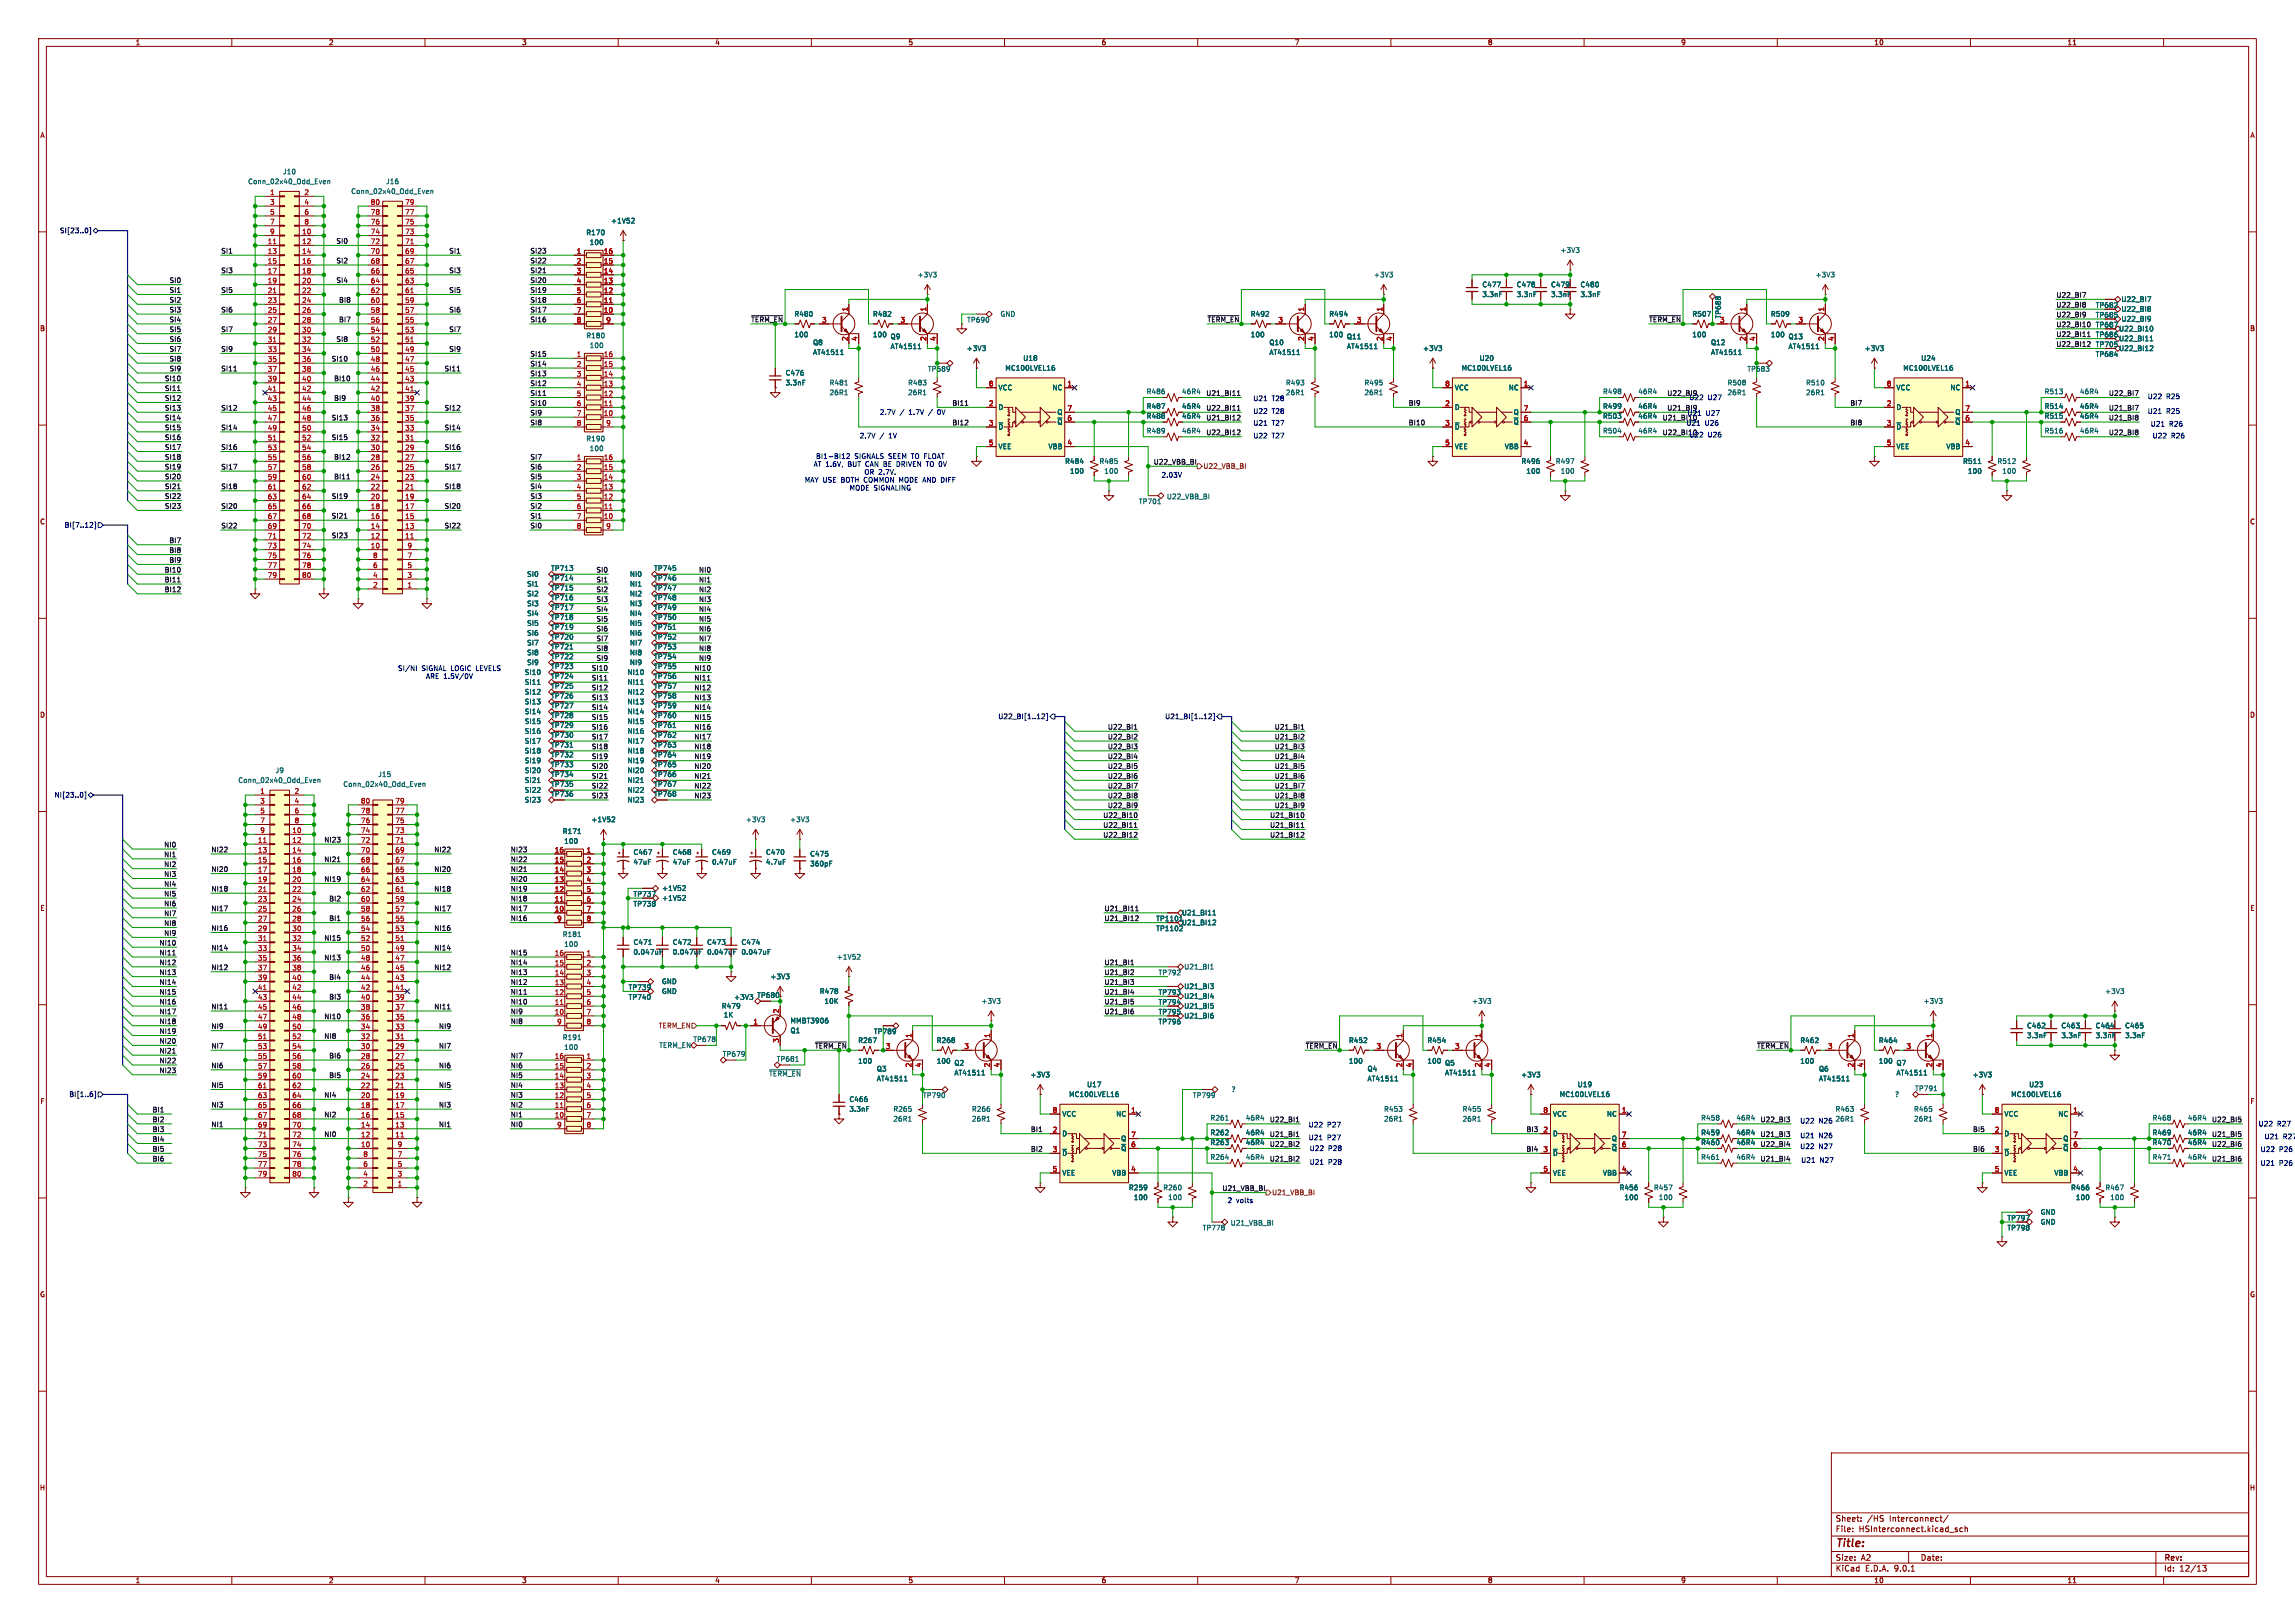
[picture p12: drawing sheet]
<svg xmlns="http://www.w3.org/2000/svg" width="594mm" height="420mm" viewBox="0 0 594 420" stroke-linecap="round" stroke-linejoin="round" font-family="sans-serif">
<defs><g id="words">
<text font-size="2.8" fill="#840000" x="475" y="400.9">Title:</text>
<g font-size="2.1" fill="#840000">
<text x="475" y="394">Sheet:</text>
<text x="483.2" y="394">/HS</text>
<text x="489.1" y="394">Interconnect/</text>
<text x="475" y="396.7">File:</text>
<text x="481.1" y="396.7">HSInterconnect.kicad_sch</text>
<text x="475" y="406.9">KiCad</text>
<text x="475" y="404.1">Size:</text>
<text x="481.7" y="404.1">A2</text>
<text x="482.7" y="406.9">E.D.A.</text>
<text x="490.3" y="406.9">9.0.1</text>
<text x="497" y="404.1">Date:</text>
<text x="560" y="404.3">Rev:</text>
<text x="560" y="406.9">Id:</text>
<text x="564.1" y="406.9">12/13</text>
</g>
<g font-size="1.8" fill="#840000">
<text x="35" y="11.9">1</text>
<text x="85" y="11.9">2</text>
<text x="135" y="11.9">3</text>
<text x="185" y="11.9">4</text>
<text x="235" y="11.9">5</text>
<text x="285" y="11.9">6</text>
<text x="335" y="11.9">7</text>
<text x="385" y="11.9">8</text>
<text x="435" y="11.9">9</text>
<text x="485" y="11.9">10</text>
<text x="535" y="11.9">11</text>
<text x="10.3" y="35.9">A</text>
<text x="582.3" y="35.9">A</text>
<text x="401.3" y="77.1">3.3nF</text>
<text x="542.3" y="79.9">TP682</text>
<text x="10.3" y="85.9">B</text>
<text x="542.3" y="84.9">TP687</text>
<text x="582.3" y="85.9">B</text>
<text x="542.3" y="90">TP705</text>
<text x="10.3" y="135.9">C</text>
<text x="582.3" y="135.9">C</text>
<text x="142.5" y="155.5">TP716</text>
<text x="142.5" y="150.5">TP714</text>
<text x="169.2" y="150.5">TP746</text>
<text x="142.5" y="165.7">TP720</text>
<text x="142.5" y="163.2">TP719</text>
<text x="142.5" y="170.8">TP722</text>
<text x="169.2" y="168.2">TP753</text>
<text x="142.5" y="175.9">TP724</text>
<text x="142.5" y="178.4">TP725</text>
<text x="10.3" y="185.9">D</text>
<text x="142.5" y="183.5">TP727</text>
<text x="582.3" y="185.9">D</text>
<text x="142.5" y="191.1">TP730</text>
<text x="142.5" y="188.6">TP729</text>
<text x="142.5" y="186">TP728</text>
<text x="169.2" y="186">TP760</text>
<text x="169.2" y="191.1">TP762</text>
<text x="142.5" y="196.2">TP732</text>
<text x="169.2" y="196.2">TP764</text>
<text x="169.2" y="193.6">TP763</text>
<text x="142.5" y="201.3">TP734</text>
<text x="142.5" y="198.7">TP733</text>
<text x="169.2" y="198.7">TP765</text>
<text x="142.5" y="206.3">TP736</text>
<text x="169.2" y="206.3">TP768</text>
<text x="10.3" y="235.9">E</text>
<text x="299.1" y="238.6">TP1101</text>
<text x="582.3" y="235.9">E</text>
<text x="182.9" y="247.2">0.047uF</text>
<text x="299.7" y="260.2">TP794</text>
<text x="299.7" y="262.7">TP795</text>
<text x="10.3" y="285.9">F</text>
<text x="582.3" y="285.9">F</text>
<text x="10.3" y="335.9">G</text>
<text x="582.3" y="335.9">G</text>
<text x="10.2" y="385.9">H</text>
<text x="582.2" y="385.9">H</text>
<text x="35" y="409.9">1</text>
<text x="85" y="409.9">2</text>
<text x="135" y="409.9">3</text>
<text x="185" y="409.9">4</text>
<text x="235" y="409.9">5</text>
<text x="285" y="409.9">6</text>
<text x="335" y="409.9">7</text>
<text x="385" y="409.9">8</text>
<text x="435" y="409.9">9</text>
<text x="485" y="409.9">10</text>
<text x="535" y="409.9">11</text>
</g>
<g font-size="1.8" fill="#006464">
<text x="64.1" y="47.9">Conn_02x40_Odd_Even</text>
<text x="73.1" y="45.3">J10</text>
<text x="99.8" y="47.9">J16</text>
<text x="90.8" y="50.4">Conn_02x40_Odd_Even</text>
<text x="158" y="58">+1V52</text>
<text x="151.6" y="61.1">R170</text>
<text x="152.5" y="63.6">100</text>
<text x="403.8" y="65.6">+3V3</text>
<text x="237.4" y="72">+3V3</text>
<text x="355.5" y="72">+3V3</text>
<text x="469.8" y="72">+3V3</text>
<text x="383.5" y="74.5">C477</text>
<text x="383.5" y="77.1">3.3nF</text>
<text x="392.4" y="74.5">C478</text>
<text x="392.4" y="77.1">3.3nF</text>
<text x="401.3" y="74.5">C479</text>
<text x="408.9" y="74.5">C480</text>
<text x="408.9" y="77.1">3.3nF</text>
<text x="205.5" y="82.1">R480</text>
<text x="225.8" y="82.1">R482</text>
<text x="250.2" y="83.7">TP690</text>
<text x="258.8" y="82.1">GND</text>
<text x="323.6" y="82.1">R492</text>
<text x="343.9" y="82.1">R494</text>
<text x="437.9" y="82.1">R507</text>
<text x="445.6" y="82.5" transform="rotate(-90 445.6 82.5)">TP688</text>
<text x="458.2" y="82.1">R509</text>
<text x="542.3" y="82.4">TP685</text>
<text x="549" y="83.4">U22_BI9</text>
<text x="549" y="78.3">U22_BI7</text>
<text x="549" y="80.9">U22_BI8</text>
<text x="151.6" y="87.7">R180</text>
<text x="205.5" y="87.5">100</text>
<text x="210.3" y="89.5">Q8</text>
<text x="225.8" y="87.5">100</text>
<text x="230.4" y="88">Q9</text>
<text x="323.6" y="87.5">100</text>
<text x="328.4" y="89.5">Q10</text>
<text x="343.9" y="87.5">100</text>
<text x="348.5" y="88">Q11</text>
<text x="437.9" y="87.5">100</text>
<text x="442.7" y="89.5">Q12</text>
<text x="458.2" y="87.5">100</text>
<text x="462.8" y="88">Q13</text>
<text x="542.3" y="87.5">TP686</text>
<text x="548.4" y="88.5">U22_BI11</text>
<text x="548.4" y="86">U22_BI10</text>
<text x="152.5" y="90.3">100</text>
<text x="210.3" y="92">AT41511</text>
<text x="230.4" y="90.5">AT41511</text>
<text x="250.1" y="91">+3V3</text>
<text x="264.7" y="93.6">U18</text>
<text x="328.4" y="92">AT41511</text>
<text x="348.5" y="90.5">AT41511</text>
<text x="368.2" y="91">+3V3</text>
<text x="382.8" y="93.6">U20</text>
<text x="442.7" y="92">AT41511</text>
<text x="462.8" y="90.5">AT41511</text>
<text x="482.5" y="91">+3V3</text>
<text x="497.1" y="93.6">U24</text>
<text x="542.3" y="92.6">TP684</text>
<text x="548.4" y="91">U22_BI12</text>
<text x="203.2" y="97.4">C476</text>
<text x="203.2" y="99.9">3.3nF</text>
<text x="214.6" y="99.9">R481</text>
<text x="234.9" y="99.9">R483</text>
<text x="240" y="96.4">TP689</text>
<text x="258.3" y="101.2">VCC</text>
<text x="260.1" y="96.1">MC100LVEL16</text>
<text x="272.3" y="101.2">NC</text>
<text x="332.7" y="99.9">R493</text>
<text x="353" y="99.9">R495</text>
<text x="376.4" y="101.2">VCC</text>
<text x="378.2" y="96.1">MC100LVEL16</text>
<text x="390.4" y="101.2">NC</text>
<text x="447" y="99.9">R508</text>
<text x="452.1" y="96.4">TP683</text>
<text x="467.3" y="99.9">R510</text>
<text x="490.7" y="101.2">VCC</text>
<text x="492.5" y="96.1">MC100LVEL16</text>
<text x="504.7" y="101.2">NC</text>
<text x="214.6" y="102.5">26R1</text>
<text x="234.9" y="102.5">26R1</text>
<text x="258.3" y="106.3">D</text>
<text x="273.5" y="107.5">Q</text>
<text x="296.7" y="106">R487</text>
<text x="296.7" y="102.2">R486</text>
<text x="305.8" y="106">46R4</text>
<text x="305.8" y="102.2">46R4</text>
<text x="332.7" y="102.5">26R1</text>
<text x="353" y="102.5">26R1</text>
<text x="376.4" y="106.3">D</text>
<text x="391.7" y="107.5">Q</text>
<text x="414.8" y="102.2">R498</text>
<text x="414.8" y="106">R499</text>
<text x="423.9" y="102.2">46R4</text>
<text x="423.9" y="106">46R4</text>
<text x="447" y="102.5">26R1</text>
<text x="467.3" y="102.5">26R1</text>
<text x="490.7" y="106.3">D</text>
<text x="506" y="107.5">Q</text>
<text x="529.1" y="102.2">R513</text>
<text x="529.1" y="106">R514</text>
<text x="538.2" y="102.2">46R4</text>
<text x="538.2" y="106">46R4</text>
<text x="258.3" y="111.4">~{D}</text>
<text x="273.5" y="110.1">~{Q}</text>
<text x="296.7" y="108.6">R488</text>
<text x="296.7" y="112.4">R489</text>
<text x="305.8" y="108.6">46R4</text>
<text x="305.8" y="112.4">46R4</text>
<text x="376.4" y="111.4">~{D}</text>
<text x="391.7" y="110.1">~{Q}</text>
<text x="414.8" y="108.6">R503</text>
<text x="414.8" y="112.4">R504</text>
<text x="423.9" y="108.6">46R4</text>
<text x="423.9" y="112.4">46R4</text>
<text x="490.7" y="111.4">~{D}</text>
<text x="506" y="110.1">~{Q}</text>
<text x="529.1" y="112.4">R516</text>
<text x="529.1" y="108.6">R515</text>
<text x="538.2" y="112.4">46R4</text>
<text x="538.2" y="108.6">46R4</text>
<text x="151.6" y="114.4">R190</text>
<text x="152.5" y="116.9">100</text>
<text x="258.3" y="116.4">VEE</text>
<text x="271.3" y="116.4">VBB</text>
<text x="376.4" y="116.4">VEE</text>
<text x="389.4" y="116.4">VBB</text>
<text x="490.7" y="116.4">VEE</text>
<text x="503.7" y="116.4">VBB</text>
<text x="275.6" y="120.2">R484</text>
<text x="276.8" y="122.8">100</text>
<text x="284.4" y="120.2">R485</text>
<text x="285.7" y="122.8">100</text>
<text x="393.7" y="120.2">R496</text>
<text x="394.9" y="122.8">100</text>
<text x="402.6" y="120.2">R497</text>
<text x="403.8" y="122.8">100</text>
<text x="508" y="120.2">R511</text>
<text x="509.2" y="122.8">100</text>
<text x="516.9" y="120.2">R512</text>
<text x="518.1" y="122.8">100</text>
<text x="294.7" y="130.7">TP701</text>
<text x="301.9" y="129.4">U22_VBB_BI</text>
<text x="136.3" y="149.5">SI0</text>
<text x="142.5" y="147.9">TP713</text>
<text x="162.9" y="149.5">NI0</text>
<text x="169.2" y="147.9">TP745</text>
<text x="136.3" y="154.5">SI2</text>
<text x="136.3" y="152">SI1</text>
<text x="142.5" y="153">TP715</text>
<text x="162.9" y="152">NI1</text>
<text x="162.9" y="154.5">NI2</text>
<text x="169.2" y="153">TP747</text>
<text x="169.2" y="155.5">TP748</text>
<text x="136.3" y="157.1">SI3</text>
<text x="136.3" y="159.6">SI4</text>
<text x="142.5" y="158.1">TP717</text>
<text x="142.5" y="160.6">TP718</text>
<text x="162.9" y="157.1">NI3</text>
<text x="162.9" y="159.6">NI4</text>
<text x="169.2" y="158.1">TP749</text>
<text x="169.2" y="160.6">TP750</text>
<text x="136.3" y="167.2">SI7</text>
<text x="136.3" y="164.7">SI6</text>
<text x="136.3" y="162.2">SI5</text>
<text x="162.9" y="162.2">NI5</text>
<text x="162.9" y="164.7">NI6</text>
<text x="162.9" y="167.2">NI7</text>
<text x="169.2" y="163.2">TP751</text>
<text x="169.2" y="165.7">TP752</text>
<text x="136.3" y="172.3">SI9</text>
<text x="136.3" y="169.8">SI8</text>
<text x="142.5" y="173.3">TP723</text>
<text x="142.5" y="168.2">TP721</text>
<text x="162.9" y="169.8">NI8</text>
<text x="162.9" y="172.3">NI9</text>
<text x="169.2" y="170.8">TP754</text>
<text x="169.2" y="173.3">TP755</text>
<text x="135.7" y="174.9">SI10</text>
<text x="135.7" y="177.4">SI11</text>
<text x="135.7" y="179.9">SI12</text>
<text x="162.3" y="174.9">NI10</text>
<text x="162.3" y="177.4">NI11</text>
<text x="162.3" y="179.9">NI12</text>
<text x="169.2" y="175.9">TP756</text>
<text x="169.2" y="178.4">TP757</text>
<text x="135.7" y="182.5">SI13</text>
<text x="135.7" y="185">SI14</text>
<text x="142.5" y="180.9">TP726</text>
<text x="162.3" y="182.5">NI13</text>
<text x="162.3" y="185">NI14</text>
<text x="169.2" y="180.9">TP758</text>
<text x="169.2" y="183.5">TP759</text>
<text x="135.7" y="190.1">SI16</text>
<text x="135.7" y="187.6">SI15</text>
<text x="162.3" y="187.6">NI15</text>
<text x="162.3" y="190.1">NI16</text>
<text x="169.2" y="188.6">TP761</text>
<text x="135.7" y="192.6">SI17</text>
<text x="135.7" y="197.7">SI19</text>
<text x="135.7" y="195.2">SI18</text>
<text x="142.5" y="193.6">TP731</text>
<text x="162.3" y="197.7">NI19</text>
<text x="162.3" y="195.2">NI18</text>
<text x="162.3" y="192.6">NI17</text>
<text x="61.6" y="202.8">Conn_02x40_Odd_Even</text>
<text x="71.2" y="200.3">J9</text>
<text x="88.7" y="203.8">Conn_02x40_Odd_Even</text>
<text x="97.8" y="201.3">J15</text>
<text x="135.7" y="202.8">SI21</text>
<text x="135.7" y="200.3">SI20</text>
<text x="142.5" y="203.8">TP735</text>
<text x="162.3" y="200.3">NI20</text>
<text x="162.3" y="202.8">NI21</text>
<text x="169.2" y="201.3">TP766</text>
<text x="169.2" y="203.8">TP767</text>
<text x="135.7" y="207.9">SI23</text>
<text x="135.7" y="205.3">SI22</text>
<text x="162.3" y="207.9">NI23</text>
<text x="162.3" y="205.3">NI22</text>
<text x="153" y="213">+1V52</text>
<text x="192.9" y="213">+3V3</text>
<text x="204.4" y="213">+3V3</text>
<text x="145.5" y="216">R171</text>
<text x="145.9" y="218.5">100</text>
<text x="163.8" y="221.4">C467</text>
<text x="174" y="221.4">C468</text>
<text x="184.2" y="221.4">C469</text>
<text x="198.1" y="221.4">C470</text>
<text x="209.6" y="221.8">C475</text>
<text x="163.8" y="224">47uF</text>
<text x="174" y="224">47uF</text>
<text x="184.2" y="224">0.47uF</text>
<text x="198.1" y="224">4.7uF</text>
<text x="209.6" y="224.4">360pF</text>
<text x="163.8" y="232.3">TP737</text>
<text x="171.3" y="230.7">+1V52</text>
<text x="171.3" y="233.3">+1V52</text>
<text x="163.8" y="234.8">TP738</text>
<text x="305.8" y="237.1">U21_BI11</text>
<text x="305.8" y="239.6">U21_BI12</text>
<text x="145.5" y="242.7">R181</text>
<text x="145.9" y="245.2">100</text>
<text x="163.8" y="244.7">C471</text>
<text x="174" y="244.7">C472</text>
<text x="182.9" y="244.7">C473</text>
<text x="191.8" y="244.7">C474</text>
<text x="299.1" y="241.1">TP1102</text>
<text x="163.8" y="247.2">0.047uF</text>
<text x="174" y="247.2">0.047uF</text>
<text x="191.8" y="247.2">0.047uF</text>
<text x="216.5" y="248.5">+1V52</text>
<text x="306.4" y="251.1">U21_BI1</text>
<text x="162.6" y="256.4">TP739</text>
<text x="171.2" y="254.9">GND</text>
<text x="171.2" y="257.4">GND</text>
<text x="199.3" y="253.6">+3V3</text>
<text x="212.1" y="257.4">R478</text>
<text x="299.7" y="257.7">TP793</text>
<text x="299.7" y="252.6">TP792</text>
<text x="306.4" y="256.1">U21_BI3</text>
<text x="544.7" y="257.4">+3V3</text>
<text x="162.6" y="258.9">TP740</text>
<text x="186.7" y="261.2">R479</text>
<text x="187.2" y="263.5">1K</text>
<text x="189.9" y="258.9">+3V3</text>
<text x="195.8" y="258.4">TP680</text>
<text x="213.3" y="259.9">10K</text>
<text x="253.9" y="259.9">+3V3</text>
<text x="306.4" y="258.7">U21_BI4</text>
<text x="306.4" y="261.2">U21_BI5</text>
<text x="306.4" y="263.8">U21_BI6</text>
<text x="380.9" y="259.9">+3V3</text>
<text x="497.7" y="259.9">+3V3</text>
<text x="145.5" y="269.3">R191</text>
<text x="179.3" y="269.8">TP678</text>
<text x="204.5" y="267.6">Q1</text>
<text x="204.5" y="265">MMBT3906</text>
<text x="226.1" y="267.8">TP789</text>
<text x="299.7" y="265.3">TP796</text>
<text x="524.5" y="266.3">C462</text>
<text x="524.5" y="268.8">3.3nF</text>
<text x="533.4" y="266.3">C463</text>
<text x="533.4" y="268.8">3.3nF</text>
<text x="542.3" y="266.3">C464</text>
<text x="542.3" y="268.8">3.3nF</text>
<text x="549.9" y="266.3">C465</text>
<text x="549.9" y="268.8">3.3nF</text>
<text x="145.9" y="271.9">100</text>
<text x="170.5" y="271.4">TERM_EN</text>
<text x="187" y="273.7">TP679</text>
<text x="200.9" y="274.9">TP681</text>
<text x="222" y="270.1">R267</text>
<text x="222" y="275.4">100</text>
<text x="242.3" y="270.1">R268</text>
<text x="242.3" y="275.4">100</text>
<text x="246.9" y="275.9">Q2</text>
<text x="349" y="270.1">R452</text>
<text x="349" y="275.4">100</text>
<text x="369.3" y="270.1">R454</text>
<text x="369.3" y="275.4">100</text>
<text x="373.9" y="275.9">Q5</text>
<text x="465.8" y="270.1">R462</text>
<text x="465.8" y="275.4">100</text>
<text x="486.2" y="270.1">R464</text>
<text x="486.2" y="275.4">100</text>
<text x="490.7" y="275.9">Q7</text>
<text x="199" y="278.7">~{TERM_EN}</text>
<text x="226.8" y="280">AT41511</text>
<text x="226.8" y="277.5">Q3</text>
<text x="246.9" y="278.5">AT41511</text>
<text x="266.6" y="279">+3V3</text>
<text x="281.2" y="281.5">U17</text>
<text x="353.8" y="280">AT41511</text>
<text x="353.8" y="277.5">Q4</text>
<text x="373.9" y="278.5">AT41511</text>
<text x="393.6" y="279">+3V3</text>
<text x="408.2" y="281.5">U19</text>
<text x="470.7" y="280">AT41511</text>
<text x="470.7" y="277.5">Q6</text>
<text x="490.7" y="278.5">AT41511</text>
<text x="510.4" y="279">+3V3</text>
<text x="525.1" y="281.5">U23</text>
<text x="219.7" y="285.3">C466</text>
<text x="219.7" y="287.9">3.3nF</text>
<text x="231.1" y="287.9">R265</text>
<text x="238.8" y="284.3">TP790</text>
<text x="251.4" y="287.9">R266</text>
<text x="276.6" y="284.1">MC100LVEL16</text>
<text x="308.6" y="284.3">TP799</text>
<text x="318.6" y="282.8">?</text>
<text x="358.1" y="287.9">R453</text>
<text x="378.4" y="287.9">R455</text>
<text x="403.6" y="284.1">MC100LVEL16</text>
<text x="474.9" y="287.9">R463</text>
<text x="490.3" y="284.1">?</text>
<text x="495.3" y="287.9">R465</text>
<text x="495.6" y="282.5">TP791</text>
<text x="520.4" y="284.1">MC100LVEL16</text>
<text x="231.1" y="290.4">26R1</text>
<text x="251.4" y="290.4">26R1</text>
<text x="274.8" y="289.2">VCC</text>
<text x="288.8" y="289.2">NC</text>
<text x="313.2" y="290.2">R261</text>
<text x="313.2" y="294">R262</text>
<text x="322.3" y="290.2">46R4</text>
<text x="322.3" y="294">46R4</text>
<text x="358.1" y="290.4">26R1</text>
<text x="378.4" y="290.4">26R1</text>
<text x="401.8" y="289.2">VCC</text>
<text x="415.8" y="289.2">NC</text>
<text x="440.2" y="290.2">R458</text>
<text x="440.2" y="294">R459</text>
<text x="449.3" y="290.2">46R4</text>
<text x="449.3" y="294">46R4</text>
<text x="474.9" y="290.4">26R1</text>
<text x="495.3" y="290.4">26R1</text>
<text x="518.7" y="289.2">VCC</text>
<text x="532.6" y="289.2">NC</text>
<text x="557" y="294">R469</text>
<text x="557" y="290.2">R468</text>
<text x="566.2" y="294">46R4</text>
<text x="566.2" y="290.2">46R4</text>
<text x="274.8" y="294.2">D</text>
<text x="274.8" y="299.3">~{D}</text>
<text x="290.1" y="295.5">Q</text>
<text x="290.1" y="298">~{Q}</text>
<text x="313.2" y="296.5">R263</text>
<text x="322.3" y="296.5">46R4</text>
<text x="401.8" y="294.2">D</text>
<text x="401.8" y="299.3">~{D}</text>
<text x="417.1" y="295.5">Q</text>
<text x="417.1" y="298">~{Q}</text>
<text x="440.2" y="296.5">R460</text>
<text x="449.3" y="296.5">46R4</text>
<text x="518.7" y="294.2">D</text>
<text x="518.7" y="299.3">~{D}</text>
<text x="533.9" y="295.5">Q</text>
<text x="533.9" y="298">~{Q}</text>
<text x="557" y="296.5">R470</text>
<text x="566.2" y="296.5">46R4</text>
<text x="274.8" y="304.4">VEE</text>
<text x="287.8" y="304.4">VBB</text>
<text x="313.2" y="300.3">R264</text>
<text x="322.3" y="300.3">46R4</text>
<text x="401.8" y="304.4">VEE</text>
<text x="414.8" y="304.4">VBB</text>
<text x="440.2" y="300.3">R461</text>
<text x="449.3" y="300.3">46R4</text>
<text x="518.7" y="304.4">VEE</text>
<text x="531.6" y="304.4">VBB</text>
<text x="557" y="300.3">R471</text>
<text x="566.2" y="300.3">46R4</text>
<text x="292.1" y="308.2">R259</text>
<text x="293.3" y="310.7">100</text>
<text x="301" y="308.2">R260</text>
<text x="302.2" y="310.7">100</text>
<text x="419.1" y="308.2">R456</text>
<text x="420.3" y="310.7">100</text>
<text x="428" y="308.2">R457</text>
<text x="429.2" y="310.7">100</text>
<text x="535.9" y="308.2">R466</text>
<text x="537.2" y="310.7">100</text>
<text x="544.8" y="308.2">R467</text>
<text x="546.1" y="310.7">100</text>
<text x="318.4" y="317.3">U21_VBB_BI</text>
<text x="519.4" y="316.1">TP797</text>
<text x="528.1" y="314.6">GND</text>
<text x="528.1" y="317.1">GND</text>
<text x="311.2" y="318.6">TP778</text>
<text x="519.4" y="318.6">TP798</text>
</g>
<g font-size="1.8" fill="#a90000">
<text x="69.8" y="50.5">1</text>
<text x="69.8" y="53.1">3</text>
<text x="78.7" y="50.5">2</text>
<text x="78.7" y="53.1">4</text>
<text x="95.8" y="53.1">80</text>
<text x="104.7" y="53.1">79</text>
<text x="69.8" y="55.6">5</text>
<text x="69.8" y="58.2">7</text>
<text x="78.7" y="55.6">6</text>
<text x="78.7" y="58.2">8</text>
<text x="95.8" y="58.2">76</text>
<text x="95.8" y="55.6">78</text>
<text x="104.7" y="58.2">75</text>
<text x="104.7" y="55.6">77</text>
<text x="69.2" y="63.2">11</text>
<text x="69.2" y="65.8">13</text>
<text x="69.8" y="60.7">9</text>
<text x="78.1" y="60.7">10</text>
<text x="78.1" y="63.2">12</text>
<text x="78.1" y="65.8">14</text>
<text x="95.8" y="65.8">70</text>
<text x="95.8" y="63.2">72</text>
<text x="95.8" y="60.7">74</text>
<text x="104.7" y="65.8">69</text>
<text x="104.7" y="63.2">71</text>
<text x="104.7" y="60.7">73</text>
<text x="149.2" y="65.8">1</text>
<text x="156.2" y="65.8">16</text>
<text x="69.2" y="68.3">15</text>
<text x="69.2" y="70.9">17</text>
<text x="78.1" y="68.3">16</text>
<text x="78.1" y="70.9">18</text>
<text x="95.8" y="70.9">66</text>
<text x="95.8" y="68.3">68</text>
<text x="104.7" y="70.9">65</text>
<text x="104.7" y="68.3">67</text>
<text x="149.2" y="68.3">2</text>
<text x="149.2" y="70.9">3</text>
<text x="156.2" y="68.3">15</text>
<text x="156.2" y="70.9">14</text>
<text x="69.2" y="73.4">19</text>
<text x="69.2" y="75.9">21</text>
<text x="78.1" y="73.4">20</text>
<text x="78.1" y="75.9">22</text>
<text x="95.8" y="75.9">62</text>
<text x="95.8" y="73.4">64</text>
<text x="104.7" y="75.9">61</text>
<text x="104.7" y="73.4">63</text>
<text x="149.2" y="73.4">4</text>
<text x="149.2" y="75.9">5</text>
<text x="156.2" y="73.4">13</text>
<text x="156.2" y="75.9">12</text>
<text x="69.2" y="78.5">23</text>
<text x="69.2" y="81">25</text>
<text x="69.2" y="83.6">27</text>
<text x="78.1" y="78.5">24</text>
<text x="78.1" y="81">26</text>
<text x="78.1" y="83.6">28</text>
<text x="95.8" y="83.6">56</text>
<text x="95.8" y="81">58</text>
<text x="95.8" y="78.5">60</text>
<text x="104.7" y="83.6">55</text>
<text x="104.7" y="81">57</text>
<text x="104.7" y="78.5">59</text>
<text x="149.2" y="78.5">6</text>
<text x="149.2" y="81">7</text>
<text x="149.2" y="83.6">8</text>
<text x="156.2" y="78.5">11</text>
<text x="156.2" y="81">10</text>
<text x="156.8" y="83.6">9</text>
<text x="212.7" y="83.6">3</text>
<text x="219.5" y="80.7" transform="rotate(-90 219.5 80.7)">1</text>
<text x="233" y="83.6">3</text>
<text x="239.8" y="80.7" transform="rotate(-90 239.8 80.7)">1</text>
<text x="330.8" y="83.6">3</text>
<text x="337.6" y="80.7" transform="rotate(-90 337.6 80.7)">1</text>
<text x="351.1" y="83.6">3</text>
<text x="357.9" y="80.7" transform="rotate(-90 357.9 80.7)">1</text>
<text x="445.1" y="83.6">3</text>
<text x="451.9" y="80.7" transform="rotate(-90 451.9 80.7)">1</text>
<text x="465.4" y="83.6">3</text>
<text x="472.2" y="80.7" transform="rotate(-90 472.2 80.7)">1</text>
<text x="69.2" y="86.1">29</text>
<text x="69.2" y="88.6">31</text>
<text x="78.1" y="86.1">30</text>
<text x="78.1" y="88.6">32</text>
<text x="95.8" y="88.6">52</text>
<text x="95.8" y="86.1">54</text>
<text x="104.7" y="88.6">51</text>
<text x="104.7" y="86.1">53</text>
<text x="219.5" y="88.3" transform="rotate(-90 219.5 88.3)">2</text>
<text x="222" y="88.3" transform="rotate(-90 222 88.3)">4</text>
<text x="239.8" y="88.3" transform="rotate(-90 239.8 88.3)">2</text>
<text x="242.3" y="88.3" transform="rotate(-90 242.3 88.3)">4</text>
<text x="337.6" y="88.3" transform="rotate(-90 337.6 88.3)">2</text>
<text x="340.1" y="88.3" transform="rotate(-90 340.1 88.3)">4</text>
<text x="357.9" y="88.3" transform="rotate(-90 357.9 88.3)">2</text>
<text x="360.4" y="88.3" transform="rotate(-90 360.4 88.3)">4</text>
<text x="451.9" y="88.3" transform="rotate(-90 451.9 88.3)">2</text>
<text x="454.4" y="88.3" transform="rotate(-90 454.4 88.3)">4</text>
<text x="472.2" y="88.3" transform="rotate(-90 472.2 88.3)">2</text>
<text x="474.7" y="88.3" transform="rotate(-90 474.7 88.3)">4</text>
<text x="69.2" y="91.2">33</text>
<text x="69.2" y="93.7">35</text>
<text x="78.1" y="91.2">34</text>
<text x="78.1" y="93.7">36</text>
<text x="95.8" y="93.7">48</text>
<text x="95.8" y="91.2">50</text>
<text x="104.7" y="93.7">47</text>
<text x="104.7" y="91.2">49</text>
<text x="149.2" y="92.5">1</text>
<text x="149.2" y="95">2</text>
<text x="156.2" y="92.5">16</text>
<text x="156.2" y="95">15</text>
<text x="69.2" y="96.3">37</text>
<text x="69.2" y="98.8">39</text>
<text x="69.2" y="101.3">41</text>
<text x="78.1" y="96.3">38</text>
<text x="78.1" y="98.8">40</text>
<text x="78.1" y="101.3">42</text>
<text x="95.8" y="101.3">42</text>
<text x="95.8" y="98.8">44</text>
<text x="95.8" y="96.3">46</text>
<text x="104.7" y="101.3">41</text>
<text x="104.7" y="98.8">43</text>
<text x="104.7" y="96.3">45</text>
<text x="149.2" y="97.5">3</text>
<text x="149.2" y="100.1">4</text>
<text x="156.2" y="97.5">14</text>
<text x="156.2" y="100.1">13</text>
<text x="255.8" y="100.1">8</text>
<text x="276.2" y="100.1">1</text>
<text x="373.9" y="100.1">8</text>
<text x="394.3" y="100.1">1</text>
<text x="488.2" y="100.1">8</text>
<text x="508.6" y="100.1">1</text>
<text x="69.2" y="103.9">43</text>
<text x="69.2" y="106.4">45</text>
<text x="78.1" y="103.9">44</text>
<text x="78.1" y="106.4">46</text>
<text x="95.8" y="106.4">38</text>
<text x="95.8" y="103.9">40</text>
<text x="104.7" y="106.4">37</text>
<text x="104.7" y="103.9">39</text>
<text x="149.2" y="102.6">5</text>
<text x="149.2" y="105.2">6</text>
<text x="149.2" y="107.7">7</text>
<text x="156.2" y="102.6">12</text>
<text x="156.2" y="105.2">11</text>
<text x="156.2" y="107.7">10</text>
<text x="255.8" y="105.2">2</text>
<text x="276.2" y="106.4">7</text>
<text x="373.9" y="105.2">2</text>
<text x="394.3" y="106.4">7</text>
<text x="488.2" y="105.2">2</text>
<text x="508.6" y="106.4">7</text>
<text x="69.2" y="109">47</text>
<text x="69.2" y="111.5">49</text>
<text x="78.1" y="109">48</text>
<text x="78.1" y="111.5">50</text>
<text x="95.8" y="111.5">34</text>
<text x="95.8" y="109">36</text>
<text x="104.7" y="111.5">33</text>
<text x="104.7" y="109">35</text>
<text x="149.2" y="110.2">8</text>
<text x="156.8" y="110.2">9</text>
<text x="255.8" y="110.2">3</text>
<text x="276.2" y="109">6</text>
<text x="373.9" y="110.2">3</text>
<text x="394.3" y="109">6</text>
<text x="488.2" y="110.2">3</text>
<text x="508.6" y="109">6</text>
<text x="69.2" y="114">51</text>
<text x="69.2" y="116.6">53</text>
<text x="69.2" y="119.1">55</text>
<text x="78.1" y="114">52</text>
<text x="78.1" y="116.6">54</text>
<text x="78.1" y="119.1">56</text>
<text x="95.8" y="119.1">28</text>
<text x="95.8" y="116.6">30</text>
<text x="95.8" y="114">32</text>
<text x="104.7" y="119.1">27</text>
<text x="104.7" y="116.6">29</text>
<text x="104.7" y="114">31</text>
<text x="149.2" y="119.1">1</text>
<text x="156.2" y="119.1">16</text>
<text x="255.8" y="115.3">5</text>
<text x="276.2" y="115.3">4</text>
<text x="373.9" y="115.3">5</text>
<text x="394.3" y="115.3">4</text>
<text x="488.2" y="115.3">5</text>
<text x="508.6" y="115.3">4</text>
<text x="69.2" y="121.7">57</text>
<text x="69.2" y="124.2">59</text>
<text x="78.1" y="121.7">58</text>
<text x="78.1" y="124.2">60</text>
<text x="95.8" y="124.2">24</text>
<text x="95.8" y="121.7">26</text>
<text x="104.7" y="124.2">23</text>
<text x="104.7" y="121.7">25</text>
<text x="149.2" y="121.7">2</text>
<text x="149.2" y="124.2">3</text>
<text x="156.2" y="121.7">15</text>
<text x="156.2" y="124.2">14</text>
<text x="69.2" y="126.7">61</text>
<text x="69.2" y="129.3">63</text>
<text x="69.2" y="131.8">65</text>
<text x="78.1" y="126.7">62</text>
<text x="78.1" y="129.3">64</text>
<text x="78.1" y="131.8">66</text>
<text x="95.8" y="131.8">18</text>
<text x="95.8" y="129.3">20</text>
<text x="95.8" y="126.7">22</text>
<text x="104.7" y="131.8">17</text>
<text x="104.7" y="129.3">19</text>
<text x="104.7" y="126.7">21</text>
<text x="149.2" y="126.7">4</text>
<text x="149.2" y="129.3">5</text>
<text x="149.2" y="131.8">6</text>
<text x="156.2" y="126.7">13</text>
<text x="156.2" y="129.3">12</text>
<text x="156.2" y="131.8">11</text>
<text x="69.2" y="134.4">67</text>
<text x="69.2" y="136.9">69</text>
<text x="78.1" y="134.4">68</text>
<text x="78.1" y="136.9">70</text>
<text x="95.8" y="136.9">14</text>
<text x="95.8" y="134.4">16</text>
<text x="104.7" y="136.9">13</text>
<text x="104.7" y="134.4">15</text>
<text x="149.2" y="134.4">7</text>
<text x="149.2" y="136.9">8</text>
<text x="156.2" y="134.4">10</text>
<text x="156.8" y="136.9">9</text>
<text x="69.2" y="139.4">71</text>
<text x="69.2" y="142">73</text>
<text x="78.1" y="139.4">72</text>
<text x="78.1" y="142">74</text>
<text x="95.8" y="142">10</text>
<text x="95.8" y="139.4">12</text>
<text x="104.7" y="139.4">11</text>
<text x="105.3" y="142">9</text>
<text x="69.2" y="144.5">75</text>
<text x="69.2" y="147.1">77</text>
<text x="69.2" y="149.6">79</text>
<text x="78.1" y="144.5">76</text>
<text x="78.1" y="147.1">78</text>
<text x="78.1" y="149.6">80</text>
<text x="96.4" y="149.6">4</text>
<text x="96.4" y="147.1">6</text>
<text x="96.4" y="144.5">8</text>
<text x="105.3" y="149.6">3</text>
<text x="105.3" y="147.1">5</text>
<text x="105.3" y="144.5">7</text>
<text x="96.4" y="152.1">2</text>
<text x="105.3" y="152.1">1</text>
<text x="67.2" y="205.5">1</text>
<text x="67.2" y="208">3</text>
<text x="76.1" y="205.5">2</text>
<text x="76.1" y="208">4</text>
<text x="93.3" y="208">80</text>
<text x="102.2" y="208">79</text>
<text x="67.2" y="210.6">5</text>
<text x="67.2" y="213.1">7</text>
<text x="67.2" y="215.6">9</text>
<text x="75.5" y="215.6">10</text>
<text x="76.1" y="210.6">6</text>
<text x="76.1" y="213.1">8</text>
<text x="93.3" y="215.6">74</text>
<text x="93.3" y="213.1">76</text>
<text x="93.3" y="210.6">78</text>
<text x="102.2" y="215.6">73</text>
<text x="102.2" y="213.1">75</text>
<text x="102.2" y="210.6">77</text>
<text x="66.6" y="218.2">11</text>
<text x="66.6" y="220.7">13</text>
<text x="75.5" y="218.2">12</text>
<text x="75.5" y="220.7">14</text>
<text x="93.3" y="220.7">70</text>
<text x="93.3" y="218.2">72</text>
<text x="102.2" y="220.7">69</text>
<text x="102.2" y="218.2">71</text>
<text x="143.5" y="220.7">16</text>
<text x="151.7" y="220.7">1</text>
<text x="66.6" y="223.3">15</text>
<text x="66.6" y="225.8">17</text>
<text x="75.5" y="223.3">16</text>
<text x="75.5" y="225.8">18</text>
<text x="93.3" y="225.8">66</text>
<text x="93.3" y="223.3">68</text>
<text x="102.2" y="225.8">65</text>
<text x="102.2" y="223.3">67</text>
<text x="143.5" y="223.3">15</text>
<text x="143.5" y="225.8">14</text>
<text x="151.7" y="223.3">2</text>
<text x="151.7" y="225.8">3</text>
<text x="66.6" y="228.3">19</text>
<text x="66.6" y="230.9">21</text>
<text x="66.6" y="233.4">23</text>
<text x="75.5" y="228.3">20</text>
<text x="75.5" y="230.9">22</text>
<text x="75.5" y="233.4">24</text>
<text x="93.3" y="233.4">60</text>
<text x="93.3" y="230.9">62</text>
<text x="93.3" y="228.3">64</text>
<text x="102.2" y="233.4">59</text>
<text x="102.2" y="230.9">61</text>
<text x="102.2" y="228.3">63</text>
<text x="143.5" y="228.3">13</text>
<text x="143.5" y="230.9">12</text>
<text x="143.5" y="233.4">11</text>
<text x="151.7" y="228.3">4</text>
<text x="151.7" y="230.9">5</text>
<text x="151.7" y="233.4">6</text>
<text x="66.6" y="236">25</text>
<text x="66.6" y="238.5">27</text>
<text x="75.5" y="236">26</text>
<text x="75.5" y="238.5">28</text>
<text x="93.3" y="238.5">56</text>
<text x="93.3" y="236">58</text>
<text x="102.2" y="238.5">55</text>
<text x="102.2" y="236">57</text>
<text x="143.5" y="236">10</text>
<text x="144.1" y="238.5">9</text>
<text x="151.7" y="236">7</text>
<text x="151.7" y="238.5">8</text>
<text x="66.6" y="241">29</text>
<text x="66.6" y="243.6">31</text>
<text x="75.5" y="241">30</text>
<text x="75.5" y="243.6">32</text>
<text x="93.3" y="243.6">52</text>
<text x="93.3" y="241">54</text>
<text x="102.2" y="243.6">51</text>
<text x="102.2" y="241">53</text>
<text x="66.6" y="246.1">33</text>
<text x="66.6" y="248.7">35</text>
<text x="66.6" y="251.2">37</text>
<text x="75.5" y="246.1">34</text>
<text x="75.5" y="248.7">36</text>
<text x="75.5" y="251.2">38</text>
<text x="93.3" y="251.2">46</text>
<text x="93.3" y="248.7">48</text>
<text x="93.3" y="246.1">50</text>
<text x="102.2" y="251.2">45</text>
<text x="102.2" y="248.7">47</text>
<text x="102.2" y="246.1">49</text>
<text x="143.5" y="247.4">16</text>
<text x="143.5" y="249.9">15</text>
<text x="151.7" y="247.4">1</text>
<text x="151.7" y="249.9">2</text>
<text x="66.6" y="253.7">39</text>
<text x="66.6" y="256.3">41</text>
<text x="75.5" y="253.7">40</text>
<text x="75.5" y="256.3">42</text>
<text x="93.3" y="256.3">42</text>
<text x="93.3" y="253.7">44</text>
<text x="102.2" y="256.3">41</text>
<text x="102.2" y="253.7">43</text>
<text x="143.5" y="252.5">14</text>
<text x="143.5" y="255">13</text>
<text x="143.5" y="257.6">12</text>
<text x="151.7" y="252.5">3</text>
<text x="151.7" y="255">4</text>
<text x="151.7" y="257.6">5</text>
<text x="66.6" y="258.8">43</text>
<text x="66.6" y="261.4">45</text>
<text x="66.6" y="263.9">47</text>
<text x="75.5" y="258.8">44</text>
<text x="75.5" y="261.4">46</text>
<text x="75.5" y="263.9">48</text>
<text x="93.3" y="263.9">36</text>
<text x="93.3" y="261.4">38</text>
<text x="93.3" y="258.8">40</text>
<text x="102.2" y="263.9">35</text>
<text x="102.2" y="261.4">37</text>
<text x="102.2" y="258.8">39</text>
<text x="143.5" y="260.1">11</text>
<text x="143.5" y="262.6">10</text>
<text x="151.7" y="260.1">6</text>
<text x="151.7" y="262.6">7</text>
<text x="201.7" y="262.3" transform="rotate(-90 201.7 262.3)">2</text>
<text x="66.6" y="266.4">49</text>
<text x="66.6" y="269">51</text>
<text x="75.5" y="266.4">50</text>
<text x="75.5" y="269">52</text>
<text x="93.3" y="269">32</text>
<text x="93.3" y="266.4">34</text>
<text x="102.2" y="269">31</text>
<text x="102.2" y="266.4">33</text>
<text x="144.1" y="265.2">9</text>
<text x="151.7" y="265.2">8</text>
<text x="194.9" y="265.2">1</text>
<text x="201.7" y="269.9" transform="rotate(-90 201.7 269.9)">3</text>
<text x="236" y="268.7" transform="rotate(-90 236 268.7)">1</text>
<text x="256.3" y="268.7" transform="rotate(-90 256.3 268.7)">1</text>
<text x="363" y="268.7" transform="rotate(-90 363 268.7)">1</text>
<text x="383.3" y="268.7" transform="rotate(-90 383.3 268.7)">1</text>
<text x="479.8" y="268.7" transform="rotate(-90 479.8 268.7)">1</text>
<text x="500.1" y="268.7" transform="rotate(-90 500.1 268.7)">1</text>
<text x="66.6" y="271.5">53</text>
<text x="66.6" y="274.1">55</text>
<text x="75.5" y="271.5">54</text>
<text x="75.5" y="274.1">56</text>
<text x="93.3" y="274.1">28</text>
<text x="93.3" y="271.5">30</text>
<text x="102.2" y="274.1">27</text>
<text x="102.2" y="271.5">29</text>
<text x="143.5" y="274.1">16</text>
<text x="151.7" y="274.1">1</text>
<text x="229.2" y="271.5">3</text>
<text x="249.5" y="271.5">3</text>
<text x="356.2" y="271.5">3</text>
<text x="376.5" y="271.5">3</text>
<text x="473" y="271.5">3</text>
<text x="493.3" y="271.5">3</text>
<text x="66.6" y="276.6">57</text>
<text x="66.6" y="279.1">59</text>
<text x="66.6" y="281.7">61</text>
<text x="75.5" y="276.6">58</text>
<text x="75.5" y="279.1">60</text>
<text x="75.5" y="281.7">62</text>
<text x="93.3" y="281.7">22</text>
<text x="93.3" y="279.1">24</text>
<text x="93.3" y="276.6">26</text>
<text x="102.2" y="281.7">21</text>
<text x="102.2" y="279.1">23</text>
<text x="102.2" y="276.6">25</text>
<text x="143.5" y="276.6">15</text>
<text x="143.5" y="279.1">14</text>
<text x="143.5" y="281.7">13</text>
<text x="151.7" y="276.6">2</text>
<text x="151.7" y="279.1">3</text>
<text x="151.7" y="281.7">4</text>
<text x="236" y="276.3" transform="rotate(-90 236 276.3)">2</text>
<text x="238.5" y="276.3" transform="rotate(-90 238.5 276.3)">4</text>
<text x="256.3" y="276.3" transform="rotate(-90 256.3 276.3)">2</text>
<text x="258.8" y="276.3" transform="rotate(-90 258.8 276.3)">4</text>
<text x="363" y="276.3" transform="rotate(-90 363 276.3)">2</text>
<text x="365.5" y="276.3" transform="rotate(-90 365.5 276.3)">4</text>
<text x="383.3" y="276.3" transform="rotate(-90 383.3 276.3)">2</text>
<text x="385.8" y="276.3" transform="rotate(-90 385.8 276.3)">4</text>
<text x="479.8" y="276.3" transform="rotate(-90 479.8 276.3)">2</text>
<text x="482.3" y="276.3" transform="rotate(-90 482.3 276.3)">4</text>
<text x="500.1" y="276.3" transform="rotate(-90 500.1 276.3)">2</text>
<text x="502.7" y="276.3" transform="rotate(-90 502.7 276.3)">4</text>
<text x="66.6" y="284.2">63</text>
<text x="66.6" y="286.8">65</text>
<text x="75.5" y="284.2">64</text>
<text x="75.5" y="286.8">66</text>
<text x="93.3" y="286.8">18</text>
<text x="93.3" y="284.2">20</text>
<text x="102.2" y="286.8">17</text>
<text x="102.2" y="284.2">19</text>
<text x="143.5" y="284.2">12</text>
<text x="143.5" y="286.8">11</text>
<text x="151.7" y="284.2">5</text>
<text x="151.7" y="286.8">6</text>
<text x="66.6" y="289.3">67</text>
<text x="66.6" y="291.8">69</text>
<text x="75.5" y="289.3">68</text>
<text x="75.5" y="291.8">70</text>
<text x="93.3" y="291.8">14</text>
<text x="93.3" y="289.3">16</text>
<text x="102.2" y="291.8">13</text>
<text x="102.2" y="289.3">15</text>
<text x="143.5" y="289.3">10</text>
<text x="144.1" y="291.8">9</text>
<text x="151.7" y="289.3">7</text>
<text x="151.7" y="291.8">8</text>
<text x="272.3" y="288">8</text>
<text x="272.3" y="293.1">2</text>
<text x="292.7" y="288">1</text>
<text x="399.3" y="288">8</text>
<text x="399.3" y="293.1">2</text>
<text x="419.7" y="288">1</text>
<text x="516.2" y="288">8</text>
<text x="516.2" y="293.1">2</text>
<text x="536.5" y="288">1</text>
<text x="66.6" y="294.4">71</text>
<text x="66.6" y="296.9">73</text>
<text x="66.6" y="299.5">75</text>
<text x="75.5" y="294.4">72</text>
<text x="75.5" y="296.9">74</text>
<text x="75.5" y="299.5">76</text>
<text x="93.3" y="296.9">10</text>
<text x="93.3" y="294.4">12</text>
<text x="93.9" y="299.5">8</text>
<text x="102.2" y="294.4">11</text>
<text x="102.8" y="299.5">7</text>
<text x="102.8" y="296.9">9</text>
<text x="272.3" y="298.2">3</text>
<text x="292.7" y="294.4">7</text>
<text x="292.7" y="296.9">6</text>
<text x="399.3" y="298.2">3</text>
<text x="419.7" y="294.4">7</text>
<text x="419.7" y="296.9">6</text>
<text x="516.2" y="298.2">3</text>
<text x="536.5" y="294.4">7</text>
<text x="536.5" y="296.9">6</text>
<text x="66.6" y="302">77</text>
<text x="66.6" y="304.5">79</text>
<text x="75.5" y="302">78</text>
<text x="75.5" y="304.5">80</text>
<text x="93.9" y="304.5">4</text>
<text x="93.9" y="302">6</text>
<text x="102.8" y="304.5">3</text>
<text x="102.8" y="302">5</text>
<text x="272.3" y="303.3">5</text>
<text x="292.7" y="303.3">4</text>
<text x="399.3" y="303.3">5</text>
<text x="419.7" y="303.3">4</text>
<text x="516.2" y="303.3">5</text>
<text x="536.5" y="303.3">4</text>
<text x="93.9" y="307.1">2</text>
<text x="102.8" y="307.1">1</text>
</g>
<g font-size="1.8" fill="#000084">
<text x="15.4" y="60.6">SI[23..0]</text>
<text x="16.6" y="136.8">BI[7..12]</text>
<text x="258.3" y="186.3">U22_BI[1..12]</text>
<text x="301.4" y="186.3">U21_BI[1..12]</text>
<text x="14" y="206.6">NI[23..0]</text>
<text x="17.8" y="284.1">BI[1..6]</text>
</g>
<g font-size="1.8" fill="#0f0f0f">
<text x="57.1" y="65.7">SI1</text>
<text x="86.9" y="63.2">SI0</text>
<text x="116.2" y="65.7">SI1</text>
<text x="137.2" y="65.7">SI23</text>
<text x="57.1" y="70.8">SI3</text>
<text x="86.9" y="68.2">SI2</text>
<text x="116.2" y="70.8">SI3</text>
<text x="137.2" y="70.8">SI21</text>
<text x="137.2" y="68.2">SI22</text>
<text x="43.8" y="75.9">SI1</text>
<text x="43.8" y="73.3">SI0</text>
<text x="57.1" y="75.9">SI5</text>
<text x="86.9" y="73.3">SI4</text>
<text x="116.2" y="75.9">SI5</text>
<text x="137.2" y="75.9">SI19</text>
<text x="137.2" y="73.3">SI20</text>
<text x="532.1" y="77.1">U22_BI7</text>
<text x="43.8" y="83.5">SI4</text>
<text x="43.8" y="80.9">SI3</text>
<text x="43.8" y="78.4">SI2</text>
<text x="57.1" y="80.9">SI6</text>
<text x="87.6" y="78.4">BI8</text>
<text x="87.6" y="83.5">BI7</text>
<text x="116.2" y="80.9">SI6</text>
<text x="137.2" y="83.5">SI16</text>
<text x="137.2" y="80.9">SI17</text>
<text x="137.2" y="78.4">SI18</text>
<text x="532.1" y="79.7">U22_BI8</text>
<text x="532.1" y="82.2">U22_BI9</text>
<text x="43.8" y="88.6">SI6</text>
<text x="43.8" y="86">SI5</text>
<text x="57.1" y="86">SI7</text>
<text x="86.9" y="88.6">SI8</text>
<text x="116.2" y="86">SI7</text>
<text x="532.1" y="89.8">U22_BI12</text>
<text x="532.1" y="84.7">U22_BI10</text>
<text x="532.1" y="87.3">U22_BI11</text>
<text x="43.8" y="91.1">SI7</text>
<text x="43.8" y="93.6">SI8</text>
<text x="57.1" y="91.1">SI9</text>
<text x="85.7" y="93.6">SI10</text>
<text x="116.2" y="91.1">SI9</text>
<text x="137.2" y="92.4">SI15</text>
<text x="137.2" y="94.9">SI14</text>
<text x="42.6" y="98.7">SI10</text>
<text x="42.6" y="101.3">SI11</text>
<text x="43.8" y="96.2">SI9</text>
<text x="57.1" y="96.2">SI11</text>
<text x="86.4" y="98.7">BI10</text>
<text x="114.9" y="96.2">SI11</text>
<text x="137.2" y="97.4">SI13</text>
<text x="137.2" y="100">SI12</text>
<text x="42.6" y="106.3">SI13</text>
<text x="42.6" y="103.8">SI12</text>
<text x="57.1" y="106.3">SI12</text>
<text x="86.4" y="103.8">BI9</text>
<text x="114.9" y="106.3">SI12</text>
<text x="137.2" y="105.1">SI10</text>
<text x="137.2" y="102.5">SI11</text>
<text x="137.2" y="107.6">SI9</text>
<text x="246.4" y="105.1">BI11</text>
<text x="312.1" y="106.3">U22_BI11</text>
<text x="312.1" y="102.5">U21_BI11</text>
<text x="364.5" y="105.1">BI9</text>
<text x="431.4" y="102.5">U22_BI9</text>
<text x="431.4" y="106.3">U21_BI9</text>
<text x="478.8" y="105.1">BI7</text>
<text x="545.7" y="102.5">U22_BI7</text>
<text x="545.7" y="106.3">U21_BI7</text>
<text x="42.6" y="111.4">SI15</text>
<text x="42.6" y="114">SI16</text>
<text x="42.6" y="108.9">SI14</text>
<text x="57.1" y="111.4">SI14</text>
<text x="85.7" y="108.9">SI13</text>
<text x="85.7" y="114">SI15</text>
<text x="114.9" y="111.4">SI14</text>
<text x="137.2" y="110.1">SI8</text>
<text x="246.4" y="110.1">BI12</text>
<text x="312.1" y="108.9">U21_BI12</text>
<text x="312.1" y="112.7">U22_BI12</text>
<text x="364.5" y="110.1">BI10</text>
<text x="430.2" y="112.7">U22_BI10</text>
<text x="430.2" y="108.9">U21_BI10</text>
<text x="478.8" y="110.1">BI8</text>
<text x="545.7" y="108.9">U21_BI8</text>
<text x="545.7" y="112.7">U22_BI8</text>
<text x="42.6" y="116.5">SI17</text>
<text x="42.6" y="119">SI18</text>
<text x="57.1" y="116.5">SI16</text>
<text x="86.4" y="119">BI12</text>
<text x="114.9" y="116.5">SI16</text>
<text x="137.2" y="119">SI7</text>
<text x="42.6" y="121.6">SI19</text>
<text x="42.6" y="124.1">SI20</text>
<text x="57.1" y="121.6">SI17</text>
<text x="86.4" y="124.1">BI11</text>
<text x="114.9" y="121.6">SI17</text>
<text x="137.2" y="124.1">SI5</text>
<text x="137.2" y="121.6">SI6</text>
<text x="298.5" y="120.3">U22_VBB_BI</text>
<text x="42.6" y="126.7">SI21</text>
<text x="42.6" y="129.2">SI22</text>
<text x="42.6" y="131.7">SI23</text>
<text x="57.1" y="131.7">SI20</text>
<text x="57.1" y="126.7">SI18</text>
<text x="85.7" y="129.2">SI19</text>
<text x="114.9" y="131.7">SI20</text>
<text x="114.9" y="126.7">SI18</text>
<text x="137.2" y="131.7">SI2</text>
<text x="137.2" y="126.7">SI4</text>
<text x="137.2" y="129.2">SI3</text>
<text x="57.1" y="136.8">SI22</text>
<text x="85.7" y="134.3">SI21</text>
<text x="114.9" y="136.8">SI22</text>
<text x="137.2" y="134.3">SI1</text>
<text x="137.2" y="136.8">SI0</text>
<text x="43.7" y="143.2">BI8</text>
<text x="43.7" y="140.6">BI7</text>
<text x="85.7" y="139.4">SI23</text>
<text x="42.5" y="148.2">BI10</text>
<text x="43.7" y="145.7">BI9</text>
<text x="154.3" y="148.2">SI0</text>
<text x="180.8" y="148.2">NI0</text>
<text x="42.5" y="150.8">BI11</text>
<text x="42.5" y="153.3">BI12</text>
<text x="154.3" y="150.8">SI1</text>
<text x="154.3" y="153.3">SI2</text>
<text x="154.3" y="155.9">SI3</text>
<text x="180.8" y="153.3">NI2</text>
<text x="180.8" y="150.8">NI1</text>
<text x="180.8" y="155.9">NI3</text>
<text x="154.3" y="160.9">SI5</text>
<text x="154.3" y="158.4">SI4</text>
<text x="180.8" y="158.4">NI4</text>
<text x="180.8" y="160.9">NI5</text>
<text x="154.3" y="163.5">SI6</text>
<text x="154.3" y="166">SI7</text>
<text x="180.8" y="166">NI7</text>
<text x="180.8" y="163.5">NI6</text>
<text x="153" y="173.6">SI10</text>
<text x="154.3" y="168.6">SI8</text>
<text x="154.3" y="171.1">SI9</text>
<text x="179.6" y="173.6">NI10</text>
<text x="180.8" y="168.6">NI8</text>
<text x="180.8" y="171.1">NI9</text>
<text x="153" y="176.2">SI11</text>
<text x="153" y="178.7">SI12</text>
<text x="179.6" y="176.2">NI11</text>
<text x="179.6" y="178.7">NI12</text>
<text x="153" y="181.3">SI13</text>
<text x="153" y="183.8">SI14</text>
<text x="179.6" y="181.3">NI13</text>
<text x="179.6" y="183.8">NI14</text>
<text x="153" y="188.9">SI16</text>
<text x="153" y="186.3">SI15</text>
<text x="153" y="191.4">SI17</text>
<text x="179.6" y="188.9">NI16</text>
<text x="179.6" y="186.3">NI15</text>
<text x="179.6" y="191.4">NI17</text>
<text x="286.6" y="188.9">U22_BI1</text>
<text x="286.6" y="191.4">U22_BI2</text>
<text x="329.8" y="188.9">U21_BI1</text>
<text x="329.8" y="191.4">U21_BI2</text>
<text x="153" y="196.5">SI19</text>
<text x="153" y="194">SI18</text>
<text x="179.6" y="194">NI18</text>
<text x="179.6" y="196.5">NI19</text>
<text x="286.6" y="194">U22_BI3</text>
<text x="286.6" y="196.5">U22_BI4</text>
<text x="329.8" y="194">U21_BI3</text>
<text x="329.8" y="196.5">U21_BI4</text>
<text x="153" y="199">SI20</text>
<text x="153" y="201.6">SI21</text>
<text x="179.6" y="199">NI20</text>
<text x="179.6" y="201.6">NI21</text>
<text x="286.6" y="199">U22_BI5</text>
<text x="286.6" y="201.6">U22_BI6</text>
<text x="329.8" y="199">U21_BI5</text>
<text x="329.8" y="201.6">U21_BI6</text>
<text x="153" y="206.7">SI23</text>
<text x="153" y="204.1">SI22</text>
<text x="179.6" y="204.1">NI22</text>
<text x="179.6" y="206.7">NI23</text>
<text x="286.6" y="209.2">U22_BI9</text>
<text x="286.6" y="206.7">U22_BI8</text>
<text x="286.6" y="204.1">U22_BI7</text>
<text x="329.8" y="204.1">U21_BI7</text>
<text x="329.8" y="206.7">U21_BI8</text>
<text x="329.8" y="209.2">U21_BI9</text>
<text x="285.4" y="211.7">U22_BI10</text>
<text x="285.4" y="214.3">U22_BI11</text>
<text x="328.6" y="211.7">U21_BI10</text>
<text x="328.6" y="214.3">U21_BI11</text>
<text x="42.4" y="219.4">NI0</text>
<text x="42.4" y="221.9">NI1</text>
<text x="54.6" y="220.6">NI22</text>
<text x="83.8" y="218.1">NI23</text>
<text x="112.3" y="220.6">NI22</text>
<text x="132.1" y="220.6">NI23</text>
<text x="285.4" y="216.8">U22_BI12</text>
<text x="328.6" y="216.8">U21_BI12</text>
<text x="42.4" y="227">NI3</text>
<text x="42.4" y="224.4">NI2</text>
<text x="54.6" y="225.7">NI20</text>
<text x="83.8" y="223.2">NI21</text>
<text x="112.3" y="225.7">NI20</text>
<text x="132.1" y="223.2">NI22</text>
<text x="132.1" y="225.7">NI21</text>
<text x="42.4" y="229.5">NI4</text>
<text x="42.4" y="232.1">NI5</text>
<text x="54.6" y="230.8">NI18</text>
<text x="83.8" y="228.3">NI19</text>
<text x="85.1" y="233.3">BI2</text>
<text x="112.3" y="230.8">NI18</text>
<text x="132.1" y="230.8">NI19</text>
<text x="132.1" y="228.3">NI20</text>
<text x="132.1" y="233.3">NI18</text>
<text x="42.4" y="239.7">NI8</text>
<text x="42.4" y="234.6">NI6</text>
<text x="42.4" y="237.1">NI7</text>
<text x="54.6" y="235.9">NI17</text>
<text x="85.1" y="238.4">BI1</text>
<text x="112.3" y="235.9">NI17</text>
<text x="132.1" y="235.9">NI17</text>
<text x="132.1" y="238.4">NI16</text>
<text x="285.8" y="238.4">U21_BI12</text>
<text x="285.8" y="235.9">U21_BI11</text>
<text x="41.2" y="244.8">NI10</text>
<text x="42.4" y="242.2">NI9</text>
<text x="54.6" y="241">NI16</text>
<text x="83.8" y="243.5">NI15</text>
<text x="112.3" y="241">NI16</text>
<text x="41.2" y="249.8">NI12</text>
<text x="41.2" y="247.3">NI11</text>
<text x="54.6" y="251.1">NI12</text>
<text x="54.6" y="246">NI14</text>
<text x="83.8" y="248.6">NI13</text>
<text x="112.3" y="246">NI14</text>
<text x="112.3" y="251.1">NI12</text>
<text x="132.1" y="249.8">NI14</text>
<text x="132.1" y="247.3">NI15</text>
<text x="285.8" y="249.8">U21_BI1</text>
<text x="41.2" y="254.9">NI14</text>
<text x="41.2" y="257.5">NI15</text>
<text x="41.2" y="252.4">NI13</text>
<text x="85.1" y="253.7">BI4</text>
<text x="132.1" y="252.4">NI13</text>
<text x="132.1" y="254.9">NI12</text>
<text x="132.1" y="257.5">NI11</text>
<text x="285.8" y="254.9">U21_BI3</text>
<text x="285.8" y="252.4">U21_BI2</text>
<text x="285.8" y="257.5">U21_BI4</text>
<text x="41.2" y="262.5">NI17</text>
<text x="41.2" y="260">NI16</text>
<text x="54.6" y="261.3">NI11</text>
<text x="83.8" y="263.8">NI10</text>
<text x="85.1" y="258.7">BI3</text>
<text x="112.3" y="261.3">NI11</text>
<text x="132.1" y="262.5">NI9</text>
<text x="132.1" y="260">NI10</text>
<text x="285.8" y="262.5">U21_BI6</text>
<text x="285.8" y="260">U21_BI5</text>
<text x="41.2" y="265.1">NI18</text>
<text x="41.2" y="267.6">NI19</text>
<text x="54.6" y="266.4">NI9</text>
<text x="83.8" y="268.9">NI8</text>
<text x="113.5" y="266.4">NI9</text>
<text x="132.1" y="265.1">NI8</text>
<text x="41.2" y="270.2">NI20</text>
<text x="41.2" y="272.7">NI21</text>
<text x="41.2" y="275.2">NI22</text>
<text x="54.6" y="271.4">NI7</text>
<text x="85.1" y="274">BI6</text>
<text x="113.5" y="271.4">NI7</text>
<text x="132.1" y="274">NI7</text>
<text x="41.2" y="277.8">NI23</text>
<text x="54.6" y="276.5">NI6</text>
<text x="54.6" y="281.6">NI5</text>
<text x="85.1" y="279.1">BI5</text>
<text x="113.5" y="281.6">NI5</text>
<text x="113.5" y="276.5">NI6</text>
<text x="132.1" y="281.6">NI4</text>
<text x="132.1" y="279.1">NI5</text>
<text x="132.1" y="276.5">NI6</text>
<text x="39.4" y="287.9">BI1</text>
<text x="54.6" y="286.7">NI3</text>
<text x="83.8" y="284.1">NI4</text>
<text x="113.5" y="286.7">NI3</text>
<text x="132.1" y="284.1">NI3</text>
<text x="132.1" y="286.7">NI2</text>
<text x="39.4" y="290.5">BI2</text>
<text x="39.4" y="293">BI3</text>
<text x="54.6" y="291.8">NI1</text>
<text x="83.8" y="289.2">NI2</text>
<text x="113.5" y="291.8">NI1</text>
<text x="132.1" y="289.2">NI1</text>
<text x="132.1" y="291.8">NI0</text>
<text x="266.7" y="293">BI1</text>
<text x="328.5" y="290.5">U22_BI1</text>
<text x="395" y="293">BI3</text>
<text x="455.5" y="290.5">U22_BI3</text>
<text x="510.5" y="293">BI5</text>
<text x="572.4" y="290.5">U22_BI5</text>
<text x="39.4" y="298.1">BI5</text>
<text x="39.4" y="295.6">BI4</text>
<text x="83.8" y="294.3">NI0</text>
<text x="266.7" y="298.1">BI2</text>
<text x="328.5" y="294.3">U21_BI1</text>
<text x="328.5" y="296.8">U22_BI2</text>
<text x="395" y="298.1">BI4</text>
<text x="455.5" y="296.8">U22_BI4</text>
<text x="455.5" y="294.3">U21_BI3</text>
<text x="510.5" y="298.1">BI6</text>
<text x="572.4" y="294.3">U21_BI5</text>
<text x="572.4" y="296.8">U22_BI6</text>
<text x="39.4" y="300.6">BI6</text>
<text x="328.5" y="300.6">U21_BI2</text>
<text x="455.5" y="300.6">U21_BI4</text>
<text x="572.4" y="300.6">U21_BI6</text>
<text x="316.3" y="308.3">U21_VBB_BI</text>
</g>
<g font-size="1.8" fill="#009600">
<text x="194.3" y="83.5">~{TERM_EN}</text>
<text x="312.4" y="83.5">~{TERM_EN}</text>
<text x="426.7" y="83.5">~{TERM_EN}</text>
<text x="210.8" y="271.4">~{TERM_EN}</text>
<text x="337.8" y="271.4">~{TERM_EN}</text>
<text x="454.7" y="271.4">~{TERM_EN}</text>
</g>
<g font-size="1.8" fill="#0000c2">
<text x="227.6" y="107.5">2.7V</text>
<text x="232.9" y="107.5">/</text>
<text x="235.4" y="107.5">1.7V</text>
<text x="240.7" y="107.5">/</text>
<text x="243.2" y="107.5">0V</text>
<text x="324.3" y="107.3">U22</text>
<text x="324.3" y="104">U21</text>
<text x="329.2" y="107.3">T28</text>
<text x="329.2" y="104">T28</text>
<text x="436.6" y="107.8">U21</text>
<text x="437.1" y="103.7">U22</text>
<text x="441.5" y="107.8">U27</text>
<text x="442" y="103.7">U27</text>
<text x="555.8" y="107.3">U21</text>
<text x="555.8" y="103.5">U22</text>
<text x="560.7" y="107.3">R25</text>
<text x="560.7" y="103.5">R25</text>
<text x="222.4" y="113.6">2.7V</text>
<text x="227.7" y="113.6">/</text>
<text x="230.2" y="113.6">1V</text>
<text x="324.3" y="110.3">U21</text>
<text x="324.3" y="113.6">U22</text>
<text x="329.2" y="110.3">T27</text>
<text x="329.2" y="113.6">T27</text>
<text x="436.4" y="110.3">U21</text>
<text x="437.1" y="113.4">U22</text>
<text x="441.3" y="110.3">U26</text>
<text x="442" y="113.4">U26</text>
<text x="556.5" y="110.6">U21</text>
<text x="557" y="113.6">U22</text>
<text x="561.4" y="110.6">R26</text>
<text x="562" y="113.6">R26</text>
<text x="211.1" y="119">BI1-BI12</text>
<text x="221.2" y="119">SIGNALS</text>
<text x="230.1" y="119">SEEM TO FLOAT</text>
<text x="208.2" y="125.1">MAY USE BOTH COMMON MODE AND DIFF</text>
<text x="210.5" y="121">AT 1.6V,</text>
<text x="219.6" y="121">BUT CAN BE DRIVEN TO 0V</text>
<text x="223.6" y="123">OR 2.7V.</text>
<text x="300.5" y="123.8">2.03V</text>
<text x="219.8" y="127.1">MODE SIGNALING</text>
<text x="102.9" y="173.8">SI/NI</text>
<text x="109.1" y="173.8">SIGNAL LOGIC LEVELS</text>
<text x="110.1" y="175.9">ARE 1.5V/0V</text>
<text x="338.6" y="292">U22</text>
<text x="343.5" y="292">P27</text>
<text x="465.8" y="290.9">U22</text>
<text x="470.7" y="290.9">N26</text>
<text x="584.5" y="291.7">U22</text>
<text x="589.4" y="291.7">R27</text>
<text x="338.6" y="295.3">U21</text>
<text x="338.8" y="298">U22</text>
<text x="343.5" y="295.3">P27</text>
<text x="343.8" y="298">P28</text>
<text x="465.8" y="294.7">U21</text>
<text x="465.8" y="297.5">U22</text>
<text x="470.7" y="294.7">N26</text>
<text x="470.7" y="297.5">N27</text>
<text x="585" y="298.3">U22</text>
<text x="586" y="295">U21</text>
<text x="589.9" y="298.3">P26</text>
<text x="590.9" y="295">R27</text>
<text x="338.8" y="301.6">U21</text>
<text x="343.8" y="301.6">P28</text>
<text x="466.1" y="301.1">U21</text>
<text x="471" y="301.1">N27</text>
<text x="585" y="301.9">U21</text>
<text x="589.9" y="301.9">P26</text>
<text x="317.6" y="311.5">2</text>
<text x="320" y="311.5">volts</text>
</g>
<g font-size="1.8" fill="#725600">
<text x="311.3" y="121.5">U22_VBB_BI</text>
<text x="170.4" y="266.3">TERM_EN</text>
<text x="329.1" y="309.5">U21_VBB_BI</text>
</g>
</g></defs>
<g fill="none" stroke="#840000" stroke-width=".26">
<path d="M10 10h574v400h-574zM12 12h570v396h-570zM60 10v2M110 10v2M160 10v2M210 10v2M260 10v2M310 10v2M360 10v2M410 10v2M460 10v2M510 10v2"/>
<path d="M536.6 11.6h.7M560 10v2M10 60h2M582 60h2M10 110h2M582 110h2M83.8 152.4v1.3h-1.3l1.3 1.2 1.3-1.2h-1.3M83.8 152.4h.1M110.5 154.9v1.3h1.3l-1.3 1.3-1.3-1.3h1.3M110.5 154.9h.1M10 160h2M582 160h2"/>
<path d="M10 210h2M582 210h2M161.3 224.8v1.3h1.3l-1.3 1.2-1.3-1.2h1.3M161.3 224.8h.1M10 260h2M582 260h2M10 310h2M582 310h2M10 360h2M474 376h108v32h-108zM582 360h2M474 397.5h108"/>
<path d="M474 391.5h108M479.5 396.2v.2M479.5 395.4v.2M481.7 393.5v.2M481.7 392.7v.2M487.2 392.2h.3M487.3 393l.2 .2-.2 .4M502.1 392.7h.6M502.3 392.2v1.3l.4 .2M504.2 392.1l-1.2 1.9M506.6 395.4h-.4l-.2 .2 .1 .2 .5 .1v.4h-.6M508 395.4h-.5l-.3 .3 .2 .6h.6"/>
<path d="M508.6 395.5l.6-.1v1M508.6 394.9v1.5M60 408v2M110 408v2M160 408v2M210 408v2M260 408v2M310 408v2M360 408v2M410 408v2M460 408v2M474 404.5h108"/>
<path d="M474 401.5h108M494 401.5v3M494.7 406.6h.8M510 408v2M536.6 409.6h.7M558 401.5v6.5M560 408v2M570.1 405.1h.9l-.5 .5 .5 .2v.6l-.3 .2-.6-.2"/>
</g>
<path d="M146.2 273.1h4.8v20.3h-4.8z" fill="#ffffc2"/>
<g fill="none" stroke="#840000" stroke-width=".26">
<path d="M165.1 254h2.5M167.6 254l.8-.8 .8 .8-.8 .8zM143.5 274.3h3.2M143.5 276.9h3.2M143.5 279.4h3.2M146.2 273.1h4.8v20.3h-4.8zM146.7 273.7h3.8v1.3h-3.8zM146.7 276.2h3.8v1.3h-3.8zM146.7 278.8h3.8v1.2h-3.8zM150.5 274.3h3.2M150.5 276.9h3.2M150.5 279.4h3.2"/>
<path d="M143.5 281.9h3.2M143.5 284.5h3.2M143.5 287h3.2M143.5 289.6h3.2M143.5 292.1h3.2M146.7 281.3h3.8v1.3h-3.8zM146.7 283.8h3.8v1.3h-3.8zM146.7 286.4h3.8v1.3h-3.8zM146.7 288.9h3.8v1.3h-3.8zM146.7 291.5h3.8v1.2h-3.8zM150.5 281.9h3.2M150.5 284.5h3.2"/>
<path d="M150.5 287h3.2M150.5 289.6h3.2M150.5 292.1h3.2M396.2 306.1v1.2h1.3l-1.3 1.3-1.2-1.3h1.2M396.2 306.1h.1"/>
</g>
<path d="M145 286.6h.7" fill="none" stroke="#a90000" stroke-width=".26"/>
<path d="M149.6 269.1h.7" fill="none" stroke="#006464" stroke-width=".26"/>
<path d="M146.2 246.4h4.8v20.3h-4.8z" fill="#ffffc2"/>
<g fill="none" stroke="#840000" stroke-width=".26">
<path d="M340.4 97.8v1l-1.1 .4 2.1 .7-2.1 .8 2.1 .8-1 .4v1M301 109.2h1l.4-1 .7 2 .8-2 .8 2 .4-1h1M301 106.7h1l.4-1 .7 2 .8-2 .8 2 .4-1h1M301 102.9h1l.4-1 .7 2 .8-2 .8 2 .4-1h1M166.4 229.9h2.5M168.9 229.9l.8-.8 .7 .8-.7 .7zM168.9 232.4l.8-.8 .7 .8-.7 .8zM143.5 247.7h3.2M143.5 250.2h3.2M143.5 252.7h3.2M143.5 255.3h3.2M143.5 257.8h3.2"/>
<path d="M146.2 246.4h4.8v20.3h-4.8zM146.7 247h3.8v1.3h-3.8zM146.7 249.6h3.8v1.2h-3.8zM146.7 252.1h3.8v1.3h-3.8zM146.7 254.6h3.8v1.3h-3.8zM146.7 257.2h3.8v1.2h-3.8zM146.7 259.7h3.8v1.3h-3.8zM150.5 247.7h3.2M150.5 250.2h3.2M150.5 252.7h3.2M150.5 255.3h3.2M150.5 257.8h3.2"/>
<path d="M161.3 242.6v2M161.3 245.6v2.1M167.6 256.5l.8-.7 .8 .7-.8 .8zM143.5 260.4h3.2M143.5 262.9h3.2M143.5 265.4h3.2M146.7 262.3h3.8v1.2h-3.8zM146.7 264.8h3.8v1.3h-3.8zM150.5 260.4h3.2M150.5 262.9h3.2M150.5 265.4h3.2"/>
</g>
<path d="M145 259.9h.7" fill="none" stroke="#a90000" stroke-width=".26"/>
<path d="M300.6 104.5h.9l-.6 1.2M309.8 107.9h.8M309.8 105.3h.8M309.8 101.5h.8M336.7 102.2h.8M168.8 230.7h.8l-.5 1.3M176.9 229.2h.4l.1 .3-.8 .9h.8M176.9 231.7l.4 .1 .1 .3-.8 .9h.8M149.6 242.4h.7M167.9 244.4h.7M170.8 246.3h.5M170.8 245.7h.6" fill="none" stroke="#006464" stroke-width=".26"/>
<path d="M159.8 244.6h3" fill="none" stroke="#840000" stroke-width=".3"/>
<path d="M159.8 245.6h3" fill="none" stroke="#840000" stroke-width=".33"/>
<path d="M401.3 285.8h17.8v20.3h-17.8z" fill="#ffffc2"/>
<g fill="none" stroke="#840000" stroke-width=".26">
<path d="M161.3 59.7l-.8 1.3M161.3 59.7l.8 1.3M161.3 59.7v2.5M161.3 62.2h.1M358.1 76.2h.1M358.1 73.7l.8 1.2M358.1 73.7l-.7 1.2M358.1 73.7v2.5M200.7 95.3v2M200.7 98.3v2M200.7 100.3v1.3h1.2l-1.2 1.3-1.3-1.3h1.3M200.7 100.3h.1"/>
<path d="M66 152.4v1.3h-1.2l1.2 1.2 1.3-1.2h-1.3M66 152.4h.1M142 156.2l.7-.8 .8 .8-.8 .8zM142 158.8l.7-.8 .8 .8-.8 .7zM142.7 152.9l.8 .8-.8 .7-.7-.7zM168.7 151.1l.7-.7 .8 .7-.8 .8zM142 174l.7-.8 .8 .8-.8 .8zM156.2 217.2h.1M156.2 214.6l-.8 1.3M156.2 214.6l.8 1.3M156.2 214.6v2.6M171.4 224.8v1.3h1.3l-1.3 1.2-1.2-1.2h1.2"/>
<path d="M171.4 224.8h.1M189.2 251.5v1.2h1.3l-1.3 1.3-1.2-1.3h1.2M189.2 251.5h.1M302.3 255.3h2.5M304.8 257.8l.8-.8 .7 .8-.7 .8zM304.8 255.3l.8-.8 .7 .8-.7 .7zM547.4 259.1l.7 1.3M547.4 259.1l-.8 1.3M547.4 259.1v2.5M466.1 271.8h1l.4-1 .7 2 .8-2 .8 2 .4-1h1M472.4 271.8h5.8M478.2 272.4l1.9 1.9"/>
<path d="M480.1 274.3h2.5v2.6M480.1 266.7v2.5l-1.9 1.9M480.1 274.3v2.6M486.4 271.8h1l.4-1 .8 2 .7-2 .8 2 .4-1h1M492.8 271.8h5.7M498.5 272.4l1.9 1.9M500.4 264.2h.1M500.4 274.3h2.5v2.6M500.4 266.7v2.5l-1.9 1.9M500.4 261.6v2.6M500.4 274.3v2.6M500.4 261.6l.7 1.3"/>
<path d="M500.4 261.6l-.8 1.3M547.4 261.6h.1M398.8 288.3h2.5M398.8 293.4h2.5M398.8 298.5h2.5M401.3 285.8h17.8v20.3h-17.8zM403.4 293.4h2.2v1.2h.8M404.4 295.4h.5l-.3 .3zM404.4 296.4h.5M404.6 293.4l-.2 .5 .5 .2-.5 .4 .5 .3-.3 .2v.4M404.6 296.4v.4l-.2 .2 .5 .3-.5 .4 .5 .2-.5 1.1 .5 .2-.5 .4 .5 .3-.3 .2v.4M405.9 297.2h-.3v1.3h-2.2"/>
<path d="M406.4 293.4l2.5 2.5-2.5 2.6zM407.7 294.6h5M408.4 297.2h3.8M412.7 293.4l2.6 2.5-2.6 2.6zM414 294.6h2.8M414.8 297.2h2M419.1 294.6h2.5M419.1 297.2h2.5M419.1 288.3h2.5M482.6 285.8v1l-1 .3 2 .8-2 .8 2 .7-1 .4v1M495 283.2l.8-.8 .8 .8-.8 .8zM496.6 283.2h2.5"/>
<path d="M398.8 303.5h2.5M404.4 300.5h.5l-.3 .2zM419.1 303.5h2.5"/>
<circle cx="478.8" cy="271.8" r="2.82"/>
<circle cx="499.1" cy="271.8" r="2.82"/>
<circle cx="406.1" cy="297.2" r=".25"/>
<circle cx="408.2" cy="297.2" r=".25"/>
<circle cx="412.5" cy="297.2" r=".25"/>
<circle cx="414.5" cy="297.2" r=".25"/>
</g>
<g fill="none" stroke="#006464" stroke-width=".26">
<path d="M163.6 56.5h.5l.1 .3-.8 .9h.8M359.7 70.4h.7l-.4 .5M360.2 70.9l.2 .3-.2 .5M207.8 98.4h.6M147.4 156.5h.9l-.6 1.3M158.6 211.4l.4 .1 .1 .3-.8 .9h.8M304.7 259.5h.8M313.3 254.6h.7l-.4 .5M313.3 258h.8M313.8 255.1l.2 .2-.2 .5M313.9 257.5v.9M501.9 258.4h.8l-.4 .5"/>
<path d="M502.4 258.9l.3 .2-.3 .6M548.9 255.8h.8l-.5 .5M549.4 256.3l.3 .3-.3 .5M477.9 279.7h.7M478 278.8l.3-.3v1.2M490.2 269.4h.8M498 278.2h.7M498.1 277.2l.2-.3v1.3M402.1 297.4h1M416 283l.5 .2-.1 .5-.4 .1M416.4 282.5l-.4 .1M479 290.1h.7"/>
<path d="M500.6 282.3h.7"/>
</g>
<path d="M478.2 269.9v3.8M498.5 269.9v3.8" fill="none" stroke="#840000" stroke-width=".51"/>
<g fill="#840000" stroke="#840000" stroke-width=".26">
<path d="M478.8 273.6l.5-.5 .5 1z"/>
<path d="M499.1 273.6l.5-.5 .5 1z"/>
</g>
<path d="M199.1 97.3h3.1" fill="none" stroke="#840000" stroke-width=".3"/>
<path d="M199.1 98.3h3.1" fill="none" stroke="#840000" stroke-width=".33"/>
<path d="M99.1 52.1h5v101.6h-5z" fill="#ffffc2"/>
<g fill="none" stroke="#840000" stroke-width=".26">
<path d="M95.2 58.4h3.9M95.2 55.9h3.9M95.2 53.3h3.9M99.1 52.1h5v101.6h-5zM99.1 58.3h1.2v.2h-1.2zM99.1 55.8h1.2v.2h-1.2zM99.1 53.2h1.2v.3h-1.2zM102.9 58.3h1.2v.2h-1.2zM102.9 55.8h1.2v.2h-1.2zM102.9 53.2h1.2v.3h-1.2zM104.1 58.4h3.8M104.1 55.9h3.8"/>
<path d="M104.1 53.3h3.8M95.2 78.7h3.9M95.2 76.2h3.9M95.2 73.7h3.9M95.2 71.1h3.9M95.2 68.6h3.9M95.2 66h3.9M95.2 63.5h3.9M95.2 61h3.9M99.1 78.6h1.2v.3h-1.2zM99.1 76.1h1.2v.2h-1.2zM99.1 73.5h1.2v.3h-1.2z"/>
<path d="M99.1 71h1.2v.2h-1.2zM99.1 68.5h1.2v.2h-1.2zM99.1 65.9h1.2v.3h-1.2zM99.1 63.4h1.2v.2h-1.2zM99.1 60.8h1.2v.3h-1.2zM102.9 78.6h1.2v.3h-1.2zM102.9 76.1h1.2v.2h-1.2zM102.9 73.5h1.2v.3h-1.2zM102.9 71h1.2v.2h-1.2zM102.9 68.5h1.2v.2h-1.2zM102.9 65.9h1.2v.3h-1.2zM102.9 63.4h1.2v.2h-1.2z"/>
<path d="M102.9 60.8h1.2v.3h-1.2zM104.1 78.7h3.8M104.1 76.2h3.8M104.1 73.7h3.8M104.1 71.1h3.8M104.1 68.6h3.8M104.1 66h3.8M104.1 63.5h3.8M104.1 61h3.8M95.2 99.1h3.9M95.2 96.5h3.9M95.2 94h3.9"/>
<path d="M95.2 91.4h3.9M95.2 88.9h3.9M95.2 86.4h3.9M95.2 83.8h3.9M95.2 81.3h3.9M99.1 98.9h1.2v.3h-1.2zM99.1 96.4h1.2v.2h-1.2zM99.1 93.9h1.2v.2h-1.2zM99.1 91.3h1.2v.3h-1.2zM99.1 88.8h1.2v.2h-1.2zM99.1 86.2h1.2v.3h-1.2zM99.1 83.7h1.2v.2h-1.2z"/>
<path d="M99.1 81.2h1.2v.2h-1.2zM102.9 98.9h1.2v.3h-1.2zM102.9 96.4h1.2v.2h-1.2zM102.9 93.9h1.2v.2h-1.2zM102.9 91.3h1.2v.3h-1.2zM102.9 88.8h1.2v.2h-1.2zM102.9 86.2h1.2v.3h-1.2zM102.9 83.7h1.2v.2h-1.2zM102.9 81.2h1.2v.2h-1.2zM104.1 99.1h3.8M104.1 96.5h3.8M104.1 94h3.8"/>
<path d="M104.1 91.4h3.8M104.1 88.9h3.8M104.1 86.4h3.8M104.1 83.8h3.8M104.1 81.3h3.8M95.2 119.4h3.9M95.2 116.8h3.9M95.2 114.3h3.9M95.2 111.8h3.9M95.2 109.2h3.9M95.2 106.7h3.9M95.2 104.1h3.9"/>
<path d="M95.2 101.6h3.9M99.1 119.3h1.2v.2h-1.2zM99.1 116.7h1.2v.3h-1.2zM99.1 114.2h1.2v.2h-1.2zM99.1 111.6h1.2v.3h-1.2zM99.1 109.1h1.2v.2h-1.2zM99.1 106.6h1.2v.2h-1.2zM99.1 104h1.2v.3h-1.2zM99.1 101.5h1.2v.2h-1.2zM102.9 119.3h1.2v.2h-1.2zM102.9 116.7h1.2v.3h-1.2zM102.9 114.2h1.2v.2h-1.2z"/>
<path d="M102.9 111.6h1.2v.3h-1.2zM102.9 109.1h1.2v.2h-1.2zM102.9 106.6h1.2v.2h-1.2zM102.9 104h1.2v.3h-1.2zM102.9 101.5h1.2v.2h-1.2zM104.1 119.4h3.8M104.1 116.8h3.8M104.1 114.3h3.8M104.1 111.8h3.8M104.1 109.2h3.8M104.1 106.7h3.8M104.1 104.1h3.8"/>
<path d="M104.1 101.6h3.8M95.2 139.7h3.9M95.2 137.2h3.9M95.2 134.6h3.9M95.2 132.1h3.9M95.2 129.5h3.9M95.2 127h3.9M95.2 124.5h3.9M95.2 121.9h3.9M99.1 139.6h1.2v.2h-1.2zM99.1 137h1.2v.3h-1.2zM99.1 134.5h1.2v.2h-1.2z"/>
<path d="M99.1 132h1.2v.2h-1.2zM99.1 129.4h1.2v.3h-1.2zM99.1 126.9h1.2v.2h-1.2zM99.1 124.3h1.2v.3h-1.2zM99.1 121.8h1.2v.2h-1.2zM102.9 139.6h1.2v.2h-1.2zM102.9 137h1.2v.3h-1.2zM102.9 134.5h1.2v.2h-1.2zM102.9 132h1.2v.2h-1.2zM102.9 129.4h1.2v.3h-1.2zM102.9 126.9h1.2v.2h-1.2zM102.9 124.3h1.2v.3h-1.2z"/>
<path d="M102.9 121.8h1.2v.2h-1.2zM104.1 139.7h3.8M104.1 137.2h3.8M104.1 134.6h3.8M104.1 132.1h3.8M104.1 129.5h3.8M104.1 127h3.8M104.1 124.5h3.8M104.1 121.9h3.8M95.2 152.4h3.9M95.2 149.9h3.9M95.2 147.3h3.9"/>
<path d="M95.2 144.8h3.9M95.2 142.2h3.9M99.1 152.3h1.2v.2h-1.2zM99.1 149.7h1.2v.3h-1.2zM99.1 147.2h1.2v.2h-1.2zM99.1 144.7h1.2v.2h-1.2zM99.1 142.1h1.2v.3h-1.2zM102.9 152.3h1.2v.2h-1.2zM102.9 149.7h1.2v.3h-1.2zM102.9 147.2h1.2v.2h-1.2zM102.9 144.7h1.2v.2h-1.2zM102.9 142.1h1.2v.3h-1.2z"/>
<path d="M104.1 152.4h3.8M104.1 149.9h3.8M104.1 147.3h3.8M104.1 144.8h3.8M104.1 142.2h3.8M219.7 252.7h.1M219.7 255.3v1l-1 .4 2 .7-2 .8 2 .8-1 .3v1.1M219.7 250.2l-.8 1.3M219.7 250.2l.8 1.3M219.7 250.2v2.5M228.6 265.4h2.5M231.9 264.7l.8 .7-.8 .8-.8-.8z"/>
<path d="M304.8 260.4l.8-.8 .7 .8-.7 .7zM530.9 264.2v2M530.9 267.2v2M539.7 264.2v2M539.7 267.2v2M547.4 271.8v1.3h1.2l-1.2 1.2-1.3-1.2h1.3M547.4 271.8h.1M547.4 264.2v2"/>
</g>
<path d="M106.3 75.8h.7M106.3 63.1h.7M106.3 88.5h.7M106.3 113.9h.7M106.3 101.2h.7M106.3 139.3h.7M106.3 126.6h.7" fill="none" stroke="#a90000" stroke-width=".26"/>
<path d="M110.5 49.3h.4v.3l-.6 .1M110.9 50l-.4 .1M111.5 49.4l.5-.1v.8M111.5 49.3v.8M222.1 247h.4l.1 .3-.8 .9h.8M313.4 259.7h.6M313.8 260.1l.2 .3-.2 .5M538 267.3h.6M546.3 265.6h.8M546.9 267.3h.6M554.5 267.3h.6" fill="none" stroke="#006464" stroke-width=".26"/>
<path d="M529.3 266.2h3.1M538.2 266.2h3.1M545.8 266.2h3.1" fill="none" stroke="#840000" stroke-width=".3"/>
<path d="M529.3 267.2h3.1M538.2 267.2h3.1M545.8 267.2h3.1" fill="none" stroke="#840000" stroke-width=".33"/>
<path d="M72.4 49.5h5.1v101.6h-5.1z" fill="#ffffc2"/>
<g fill="none" stroke="#840000" stroke-width=".26">
<path d="M68.6 50.8h3.8M68.6 53.3h3.8M68.6 55.9h3.8M68.6 58.4h3.8M72.4 49.5h5.1v101.6h-5.1zM72.4 50.7h1.3v.2h-1.3zM72.4 53.2h1.3v.3h-1.3zM72.4 55.8h1.3v.2h-1.3zM72.4 58.3h1.3v.2h-1.3zM76.2 50.7h1.3v.2h-1.3zM76.2 53.2h1.3v.3h-1.3zM76.2 55.8h1.3v.2h-1.3z"/>
<path d="M76.2 58.3h1.3v.2h-1.3zM77.5 50.8h3.8M77.5 53.3h3.8M77.5 55.9h3.8M77.5 58.4h3.8M68.6 61h3.8M68.6 63.5h3.8M68.6 66h3.8M68.6 68.6h3.8M68.6 71.1h3.8M68.6 73.7h3.8M68.6 76.2h3.8"/>
<path d="M68.6 78.7h3.8M72.4 60.8h1.3v.3h-1.3zM72.4 63.4h1.3v.2h-1.3zM72.4 65.9h1.3v.3h-1.3zM72.4 68.5h1.3v.2h-1.3zM72.4 71h1.3v.2h-1.3zM72.4 73.5h1.3v.3h-1.3zM72.4 76.1h1.3v.2h-1.3zM72.4 78.6h1.3v.3h-1.3zM76.2 60.8h1.3v.3h-1.3zM76.2 63.4h1.3v.2h-1.3zM76.2 65.9h1.3v.3h-1.3z"/>
<path d="M76.2 68.5h1.3v.2h-1.3zM76.2 71h1.3v.2h-1.3zM76.2 73.5h1.3v.3h-1.3zM76.2 76.1h1.3v.2h-1.3zM76.2 78.6h1.3v.3h-1.3zM77.5 61h3.8M77.5 63.5h3.8M77.5 66h3.8M77.5 68.6h3.8M77.5 71.1h3.8M77.5 73.7h3.8M77.5 76.2h3.8"/>
<path d="M77.5 78.7h3.8M68.6 81.3h3.8M68.6 83.8h3.8M68.6 86.4h3.8M68.6 88.9h3.8M68.6 91.4h3.8M68.6 94h3.8M68.6 96.5h3.8M68.6 99.1h3.8M72.4 81.2h1.3v.2h-1.3zM72.4 83.7h1.3v.2h-1.3zM72.4 86.2h1.3v.3h-1.3z"/>
<path d="M72.4 88.8h1.3v.2h-1.3zM72.4 91.3h1.3v.3h-1.3zM72.4 93.9h1.3v.2h-1.3zM72.4 96.4h1.3v.2h-1.3zM72.4 98.9h1.3v.3h-1.3zM76.2 81.2h1.3v.2h-1.3zM76.2 83.7h1.3v.2h-1.3zM76.2 86.2h1.3v.3h-1.3zM76.2 88.8h1.3v.2h-1.3zM76.2 91.3h1.3v.3h-1.3zM76.2 93.9h1.3v.2h-1.3zM76.2 96.4h1.3v.2h-1.3z"/>
<path d="M76.2 98.9h1.3v.3h-1.3zM77.5 81.3h3.8M77.5 83.8h3.8M77.5 86.4h3.8M77.5 88.9h3.8M77.5 91.4h3.8M77.5 94h3.8M77.5 96.5h3.8M77.5 99.1h3.8M68.6 101.6h3.8M68.6 104.1h3.8M68.6 106.7h3.8"/>
<path d="M68.6 109.2h3.8M68.6 111.8h3.8M68.6 114.3h3.8M68.6 116.8h3.8M68.6 119.4h3.8M72.4 101.5h1.3v.2h-1.3zM72.4 104h1.3v.3h-1.3zM72.4 106.6h1.3v.2h-1.3zM72.4 109.1h1.3v.2h-1.3zM72.4 111.6h1.3v.3h-1.3zM72.4 114.2h1.3v.2h-1.3zM72.4 116.7h1.3v.3h-1.3z"/>
<path d="M72.4 119.3h1.3v.2h-1.3zM76.2 101.5h1.3v.2h-1.3zM76.2 104h1.3v.3h-1.3zM76.2 106.6h1.3v.2h-1.3zM76.2 109.1h1.3v.2h-1.3zM76.2 111.6h1.3v.3h-1.3zM76.2 114.2h1.3v.2h-1.3zM76.2 116.7h1.3v.3h-1.3zM76.2 119.3h1.3v.2h-1.3zM77.5 101.6h3.8M77.5 104.1h3.8M77.5 106.7h3.8"/>
<path d="M77.5 109.2h3.8M77.5 111.8h3.8M77.5 114.3h3.8M77.5 116.8h3.8M77.5 119.4h3.8M68.6 121.9h3.8M68.6 124.5h3.8M68.6 127h3.8M68.6 129.5h3.8M68.6 132.1h3.8M68.6 134.6h3.8M68.6 137.2h3.8"/>
<path d="M68.6 139.7h3.8M72.4 121.8h1.3v.2h-1.3zM72.4 124.3h1.3v.3h-1.3zM72.4 126.9h1.3v.2h-1.3zM72.4 129.4h1.3v.3h-1.3zM72.4 132h1.3v.2h-1.3zM72.4 134.5h1.3v.2h-1.3zM72.4 137h1.3v.3h-1.3zM72.4 139.6h1.3v.2h-1.3zM76.2 121.8h1.3v.2h-1.3zM76.2 124.3h1.3v.3h-1.3zM76.2 126.9h1.3v.2h-1.3z"/>
<path d="M76.2 129.4h1.3v.3h-1.3zM76.2 132h1.3v.2h-1.3zM76.2 134.5h1.3v.2h-1.3zM76.2 137h1.3v.3h-1.3zM76.2 139.6h1.3v.2h-1.3zM77.5 121.9h3.8M77.5 124.5h3.8M77.5 127h3.8M77.5 129.5h3.8M77.5 132.1h3.8M77.5 134.6h3.8M77.5 137.2h3.8"/>
<path d="M77.5 139.7h3.8M68.6 142.2h3.8M68.6 144.8h3.8M68.6 147.3h3.8M68.6 149.9h3.8M72.4 142.1h1.3v.3h-1.3zM72.4 144.7h1.3v.2h-1.3zM72.4 147.2h1.3v.2h-1.3zM72.4 149.7h1.3v.3h-1.3zM76.2 142.1h1.3v.3h-1.3zM76.2 144.7h1.3v.2h-1.3zM76.2 147.2h1.3v.2h-1.3z"/>
<path d="M76.2 149.7h1.3v.3h-1.3zM77.5 142.2h3.8M77.5 144.8h3.8M77.5 147.3h3.8M77.5 149.9h3.8M178.8 270.5l.8-.8 .7 .8-.7 .8zM180.3 270.5h2.6M522 264.2v2M522 267.2v2"/>
</g>
<path d="M70.7 63.1h.8M70.7 75.8h.8M70.7 88.5h.8M70.7 101.2h.8M70.7 113.9h.8M70.7 126.6h.8M70.7 139.3h.8" fill="none" stroke="#a90000" stroke-width=".26"/>
<path d="M83.9 46.7l.3 .1 .1 .2-.6 .1M84.2 47.5l-.3 .1M84.8 46.8h.5l.1 .8M84.8 46.7v.9M529.1 267.3h.6" fill="none" stroke="#006464" stroke-width=".26"/>
<path d="M520.4 266.2h3.1" fill="none" stroke="#840000" stroke-width=".3"/>
<path d="M520.4 267.2h3.1" fill="none" stroke="#840000" stroke-width=".33"/>
<path d="M518.2 285.8h17.7v20.3h-17.7z" fill="#ffffc2"/>
<g fill="none" stroke="#840000" stroke-width=".26">
<path d="M226.1 83.8h1l.4-1 .7 2 .8-2 .7 2 .4-1h1M168.7 156.2l.7-.8 .8 .8-.8 .8zM168.7 148.6l.7-.8 .8 .8-.8 .8zM169.4 152.9l.8 .8-.8 .7-.7-.7zM142 191.8l.7-.8 .8 .8-.8 .7zM142 196.9l.7-.8 .8 .8-.8 .7zM142 194.3l.7-.8 .8 .8-.8 .8zM142 181.6l.7-.8 .8 .8-.8 .8zM142 184.2l.7-.8 .8 .8-.8 .7zM186.7 265.4h1l.4 1 .7-2 .8 2 .8-2 .4 1h1M200.4 275.6l.8-.8 .7 .8-.7 .8zM201.9 275.6h2.6"/>
<path d="M502.9 285.8v1l-1 .3 2 .8-2 .8 2 .7-1 .4v1M513.1 283.2h.1M513.1 280.7l.7 1.2M513.1 280.7l-.8 1.2M513.1 280.7v2.5M515.6 288.3h2.6M515.6 293.4h2.6M515.6 298.5h2.6M518.2 285.8h17.7v20.3h-17.7zM520.2 293.4h2.3v1.2h.7M521.2 295.4h.5l-.2 .3zM521.2 296.4h.5"/>
<path d="M521.5 293.4l-.3 .5 .5 .2-.5 .4 .5 .3-.2 .2v.4M521.5 296.4v.4l-.3 .2 .5 .3-.5 .4 .5 .2-.5 1.1 .5 .2-.5 .4 .5 .3-.2 .2v.4M522.7 297.2h-.2v1.3h-2.3M523.2 293.4l2.6 2.5-2.6 2.6zM524.5 294.6h5.1M525.3 297.2h3.8M529.6 293.4l2.5 2.5-2.5 2.6zM530.9 294.6h2.8M531.6 297.2h2.1M535.9 294.6h2.6M535.9 297.2h2.6M535.9 288.3h2.6"/>
<path d="M513.1 306.1v1.2h1.2l-1.2 1.3-1.3-1.3h1.3M513.1 306.1h.1M515.6 303.5h2.6M521.2 300.5h.5l-.2 .2zM535.9 303.5h2.6M543.6 306.1v1l-1.1 .4 2.1 .7-2.1 .8 2.1 .8-1 .3v1.1M518.2 320v1.3h1.2l-1.2 1.3-1.3-1.3h1.3M518.2 320h.1"/>
<circle cx="523" cy="297.2" r=".25"/>
<circle cx="525" cy="297.2" r=".25"/>
<circle cx="529.3" cy="297.2" r=".25"/>
<circle cx="531.4" cy="297.2" r=".25"/>
</g>
<path d="M174.1 151.5h.9l-.6 1.2M147.4 181.9h.9l-.6 1.3M147.5 193.4h.7M199.2 276.8h8M205.9 274.6h.8M514.6 277.4h.8l-.4 .5M515.1 277.9l.3 .3-.3 .5M499.3 290.1h.7M518.9 297.4h1M532.9 283l.4 .2v.5l-.4 .1M533.2 282.5l-.3 .1" fill="none" stroke="#006464" stroke-width=".26"/>
<path d="M151.3 64.8h4.8v20.3h-4.8z" fill="#ffffc2"/>
<g fill="none" stroke="#840000" stroke-width=".26">
<path d="M148.6 66h3.2M148.6 68.6h3.2M148.6 71.1h3.2M148.6 73.7h3.2M148.6 76.2h3.2M148.6 78.7h3.2M151.3 64.8h4.8v20.3h-4.8zM151.8 65.4h3.8v1.3h-3.8zM151.8 67.9h3.8v1.3h-3.8zM151.8 70.5h3.8v1.3h-3.8zM151.8 73h3.8v1.3h-3.8zM151.8 75.6h3.8v1.2h-3.8z"/>
<path d="M151.8 78.1h3.8v1.3h-3.8zM155.6 66h3.1M155.6 68.6h3.1M155.6 71.1h3.1M155.6 73.7h3.1M155.6 76.2h3.1M155.6 78.7h3.1M148.6 81.3h3.2M148.6 83.8h3.2M151.8 80.6h3.8v1.3h-3.8zM151.8 83.2h3.8v1.3h-3.8zM155.6 81.3h3.1"/>
<path d="M155.6 83.8h3.1M168.7 158.8l.7-.8 .8 .8-.8 .7zM168.7 161.3l.7-.8 .8 .8-.8 .8z"/>
</g>
<path d="M157.7 78.3h.7" fill="none" stroke="#a90000" stroke-width=".26"/>
<path d="M151.3 91.4h4.8v20.4h-4.8z" fill="#ffffc2"/>
<g fill="none" stroke="#840000" stroke-width=".26">
<path d="M219.7 78.7v2.6l-1.9 1.9M358.1 78.7v2.6l-1.9 1.9M148.6 92.7h3.2M148.6 95.3h3.2M148.6 97.8h3.2M151.3 91.4h4.8v20.4h-4.8zM151.8 92.1h3.8v1.2h-3.8zM151.8 94.6h3.8v1.3h-3.8zM151.8 97.2h3.8v1.2h-3.8zM151.8 99.7h3.8v1.3h-3.8zM155.6 92.7h3.1M155.6 95.3h3.1"/>
<path d="M155.6 97.8h3.1M212.1 83.8h5.7M217.8 84.5l1.9 1.9M219.7 86.4h2.5v2.5M219.7 86.4v2.5M242.6 94h2.5M245.1 94l.8-.8 .7 .8-.7 .7zM252.7 95.3h.1M252.7 81.3h2.6M252.7 92.7l.8 1.3M252.7 92.7l-.7 1.3M252.7 92.7v2.6"/>
<path d="M255.3 81.3l.7-.8 .8 .8-.8 .7zM344.2 83.8h1l.4-1 .7 2 .8-2 .8 2 .3-1h1M350.5 83.8h5.7M356.2 84.5l1.9 1.9M358.1 86.4h2.6v2.5M358.1 86.4v2.5M360.7 97.8v1l-1 .4 2 .7-2 .8 2 .8-1 .4v1M370.8 95.3h.1M370.8 92.7l.8 1.3M370.8 92.7l-.7 1.3M370.8 92.7v2.6M148.6 100.3h3.2"/>
<path d="M148.6 102.9h3.2M148.6 105.4h3.2M148.6 108h3.2M148.6 110.5h3.2M151.8 102.2h3.8v1.3h-3.8zM151.8 104.8h3.8v1.2h-3.8zM151.8 107.3h3.8v1.3h-3.8zM151.8 109.9h3.8v1.2h-3.8zM155.6 100.3h3.1M155.6 102.9h3.1M155.6 105.4h3.1M155.6 108h3.1"/>
<path d="M155.6 110.5h3.1M292.1 118.1v1l-1 .4 2 .8-2 .7 2 .8-1 .4v1M370.8 118.1v1.3h1.3l-1.3 1.3-1.2-1.3h1.2M370.8 118.1h.1M533.4 102.9h1l.4-1 .8 2 .7-2 .8 2 .4-1h1M287 127v1.3h1.3l-1.3 1.2-1.3-1.2h1.3M287 127h.1M297.2 128.3h2.5M299.7 128.3l.8-.8 .7 .8-.7 .7zM92.7 154.9v1.3h1.3l-1.3 1.3-1.3-1.3h1.3M92.7 154.9h.1M142 151.1l.7-.7 .8 .7-.8 .8z"/>
<path d="M142 148.6l.7-.8 .8 .8-.8 .8zM142 166.4l.7-.8 .8 .8-.8 .7zM142 171.5l.7-.8 .8 .8-.8 .7zM142 168.9l.7-.8 .8 .8-.8 .8zM142 163.8l.7-.7 .8 .7-.8 .8zM142 161.3l.7-.8 .8 .8-.8 .8zM142 176.5l.7-.7 .8 .7-.8 .8zM142 179.1l.7-.8 .8 .8-.8 .7zM168.7 163.8l.7-.7 .8 .7-.8 .8zM168.7 168.9l.7-.8 .8 .8-.8 .8zM168.7 171.5l.7-.8 .8 .8-.8 .7zM168.7 166.4l.7-.8 .8 .8-.8 .7z"/>
<path d="M168.7 174l.7-.8 .8 .8-.8 .8zM168.7 176.5l.7-.7 .8 .7-.8 .8zM168.7 179.1l.7-.8 .8 .8-.8 .7zM142 189.2l.7-.7 .8 .7-.8 .8zM142 186.7l.7-.8 .8 .8-.8 .8zM168.7 181.6l.7-.8 .8 .8-.8 .8zM168.7 199.4l.7-.8 .8 .8-.8 .8zM168.7 196.9l.7-.8 .8 .8-.8 .7zM168.7 194.3l.7-.8 .8 .8-.8 .8zM168.7 186.7l.7-.8 .8 .8-.8 .8zM168.7 191.8l.7-.8 .8 .8-.8 .7zM168.7 184.2l.7-.8 .8 .8-.8 .7z"/>
<path d="M168.7 189.2l.7-.7 .8 .7-.8 .8zM142 207l.7-.8 .8 .8-.8 .8zM142 201.9l.7-.7 .8 .7-.8 .8zM143.5 207h2.5M168.7 207l.7-.8 .8 .8-.8 .8zM168.7 201.9l.7-.7 .8 .7-.8 .8zM168.7 204.5l.7-.8 .8 .8-.8 .7zM170.2 207h2.5M181.6 219.7v2M195.6 217.2h.1M195.6 214.6l.7 1.3M195.6 214.6l-.8 1.3"/>
<path d="M195.6 214.6v2.6M195.6 219.7v2M207 217.2h.1M207 214.6l.8 1.3M207 214.6l-.8 1.3M207 214.6v2.6M180.3 220.7h.5M180.6 220.5v.5M181.6 224.8v1.3h1.3l-1.3 1.2-1.3-1.2h1.3M181.6 224.8h.1M181.6 222.8v2M194.3 220.7h.5"/>
<path d="M194.6 220.5v.5M195.6 222.8v2M302.3 236.2h2.5M304.8 236.2l.8-.7 .7 .7-.7 .8zM304.8 238.8l.8-.8 .7 .8-.7 .7zM171.4 242.6v2M171.4 245.6v2.1M180.3 242.6v2M189.2 242.6v2M195.3 259.1l.8-.8 .7 .8-.7 .7zM196.8 259.1h2.6M201.9 257.8h.1"/>
<path d="M201.9 255.3l.8 1.2M201.9 255.3l-.7 1.2M201.9 255.3v2.5M187.2 273.6l.8 .7-.8 .8-.8-.8zM188 274.3h2.5M194.3 265.4h5.7M200 266.1l1.9 1.9v2.5M201.9 260.4v2.5l-1.9 1.9M304.8 262.9l.8-.8 .7 .8-.7 .8zM444.5 290.8h1l.4-1 .8 2 .7-2 .8 2 .4-1h1M444.5 297.2h1l.4-1 .8 2 .7-2 .8 2 .4-1h1M444.5 294.6h1l.4-1 .8 2.1 .7-2.1 .8 2.1 .4-1.1h1"/>
<path d="M444.5 301h1l.4-1 .8 2 .7-2 .8 2 .4-1h1M522 313.7h2.5M524.5 313.7l.8-.8 .7 .8-.7 .8zM524.5 316.2l.8-.7 .7 .7-.7 .8z"/>
<circle cx="218.4" cy="83.8" r="2.82"/>
<circle cx="356.9" cy="83.8" r="2.82"/>
<circle cx="200.7" cy="265.4" r="2.82"/>
</g>
<path d="M157.7 105h.7" fill="none" stroke="#a90000" stroke-width=".26"/>
<g fill="none" stroke="#006464" stroke-width=".26">
<path d="M217.6 91.8h.7M217.7 90.8l.2-.3v1.3M254.2 89.5h.8l-.4 .5M254.8 90l.2 .2-.2 .5M348 81.4h.7M355.7 90.2h.8M355.9 89.3l.2-.3v1.2M372.4 89.5h.7l-.4 .5M372.9 90l.2 .2-.2 .5M357.1 102.2h.7M542.2 101.5h.8M299.7 130.4h.7"/>
<path d="M312.9 127.8v1.3M147.5 149.8h.8M139.1 177.1h.7M147.5 168h.7M147.5 175.2h.8M165.8 177.1h.7M174.1 176.9h.9l-.6 1.2M174.2 162.9h.7M174.2 170.1h.8M174.2 195.5h.8M174.2 188.3h.7M139.1 202.5h.7"/>
<path d="M147.5 200.6h.8M165.8 202.5h.7M174.1 202.3h.9l-.6 1.2M197.1 211.4h.8l-.4 .5M197.6 211.9l.3 .2-.3 .6M208.5 211.4h.8l-.4 .5M209.1 211.9l.2 .2-.2 .6M189.9 222.4h.7M189.9 223h.5M202.7 222.4h.6M305.7 237.1v1.2M313.9 236.8h.8"/>
<path d="M313.9 235.9l.4-.4v1.3M314.1 238.1h.4l.2 .3-.8 .9h.8M181 246.3h.4M181 245.7h.6M189.9 246.3h.4M189.9 245.7h.6M194 257.4h.8l-.4 .5M194.6 257.9l.2 .2-.2 .5M195.8 244h.8M198.8 246.3h.4M198.8 245.7h.6M203.4 252h.8l-.4 .5"/>
<path d="M204 252.5l.2 .3-.2 .5M306 240.1l-.7 .8h.8M214 263.5h.2M214.1 264l.2 .2-.2 .5M313.7 262.2h.2M313.8 262.7h.1M313.9 262.7l.1 .1M314 262.8v.4l-.2 .3M453.3 289.5h.8M453.3 299.6h.8M453.3 295.8h.8M453.3 293.3h.8"/>
<path d="M444.2 300h.7M524.4 314.5h.8l-.5 1.3"/>
</g>
<path d="M180.1 223l1.4-.4 1.6 .4M180.1 221.7h3M194.1 223l1.4-.4 1.6 .4M194.1 221.7h3M169.9 244.6h3.1M178.8 244.6h3.1M187.7 244.6h3.1" fill="none" stroke="#840000" stroke-width=".3"/>
<path d="M169.9 245.6h3.1M178.8 245.6h3.1M187.7 245.6h3.1" fill="none" stroke="#840000" stroke-width=".33"/>
<path d="M217.8 81.9v3.8M356.2 81.9v3.8M200 263.5v3.8" fill="none" stroke="#840000" stroke-width=".51"/>
<g fill="#840000" stroke="#840000" stroke-width=".26">
<path d="M357.4 85.1l.5 1-1-.5z"/>
<path d="M218.4 85.6l.5-.5 .6 1z"/>
<path d="M201.2 263.1l.5 .6-1 .5z"/>
</g>
<path d="M146.2 219.7h4.8v20.3h-4.8z" fill="#ffffc2"/>
<g fill="none" stroke="#840000" stroke-width=".26">
<path d="M240 76.2h.1M240 78.7v2.6l-1.9 1.9M240 73.7v2.5M240 73.7l.8 1.2M240 73.7l-.7 1.2M337.8 78.7v2.6l-1.9 1.9M222.2 97.8v1l-1 .4 2.1 .7-2.1 .8 2.1 .8-1.1 .4v1M232.4 83.8h5.7M238.1 84.5l1.9 1.9M240 86.4h2.6v2.5M240 86.4v2.5M242.6 97.8v1l-1 .4 2 .7-2 .8 2 .8-1 .4v1"/>
<path d="M248.9 83.8v1.3h1.3l-1.3 1.3-1.3-1.3h1.3M248.9 83.8h.1M330.2 83.8h5.7M335.9 84.5l1.9 1.9M337.8 86.4h2.6v2.5M337.8 86.4v2.5M283.2 118.1v1l-1 .4 2 .8-2 .7 2 .8-1 .4v1M146.2 219.7h4.8v20.3h-4.8zM171.4 219.7v2M207 219.7v2M143.5 221h3.2M143.5 223.5h3.2"/>
<path d="M143.5 226.1h3.2M143.5 228.6h3.2M143.5 231.1h3.2M143.5 233.7h3.2M143.5 236.2h3.2M143.5 238.8h3.2M146.7 220.3h3.8v1.3h-3.8zM146.7 222.9h3.8v1.3h-3.8zM146.7 225.4h3.8v1.3h-3.8zM146.7 228h3.8v1.2h-3.8zM146.7 230.5h3.8v1.3h-3.8zM146.7 233h3.8v1.3h-3.8z"/>
<path d="M146.7 235.6h3.8v1.3h-3.8zM146.7 238.1h3.8v1.3h-3.8zM150.5 221h3.2M150.5 223.5h3.2M150.5 226.1h3.2M150.5 228.6h3.2M150.5 231.1h3.2M150.5 233.7h3.2M150.5 236.2h3.2M150.5 238.8h3.2M170.2 220.7h.5M170.4 220.5v.5"/>
<path d="M171.4 222.8v2M195.6 224.8v1.3h1.2l-1.2 1.2-1.3-1.2h1.3M195.6 224.8h.1M207 224.8v1.3h1.3l-1.3 1.2-1.3-1.2h1.3M207 224.8h.1M207 222.8v2M222.2 271.8h1.1l.3-1 .8 2 .8-2 .7 2 .4-1h1M217.2 283.2v2M217.2 286.3v2M238.8 285.8v1l-1.1 .3 2.1 .8-2.1 .8 2.1 .7-1 .4v1M561.3 294.6h1.1l.3-1 .8 2.1 .8-2.1 .7 2.1 .4-1.1h1M561.3 290.8h1.1l.3-1 .8 2 .8-2 .7 2 .4-1h1"/>
<path d="M561.3 297.2h1.1l.3-1 .8 2 .8-2 .7 2 .4-1h1M547.4 315v1.2h1.2l-1.2 1.3-1.3-1.3h1.3M547.4 315h.1M552.4 306.1v1l-1 .4 2.1 .7-2.1 .8 2.1 .8-1.1 .3v1.1M561.3 301h1.1l.3-1 .8 2 .8-2 .7 2 .4-1h1"/>
<circle cx="238.8" cy="83.8" r="2.82"/>
<circle cx="336.5" cy="83.8" r="2.82"/>
</g>
<path d="M145 233.3h.7" fill="none" stroke="#a90000" stroke-width=".26"/>
<g fill="none" stroke="#006464" stroke-width=".26">
<path d="M241.5 70.4h.8l-.4 .5M242.1 70.9l.2 .3-.2 .5M218.6 99.6h.8M237.6 90.2h.8M237.7 89.3l.3-.3v1.2M335.7 91.8h.7M335.8 90.8l.2-.3v1.3M218.6 102.2h.8M239 102.2h.7M279.6 119.5h.8M149.6 215.7h.7M214.7 223.4h.5"/>
<path d="M214.7 222.8h.6M226 268.5h.8l-.5 1.3M224.3 286.3h.6M235.1 290.1h.8M570.2 293.3h.8M570.2 289.5h.8M570.2 295.8h.8M570.2 299.6h.8M548.8 306.6h.8l-.5 1.3M561 300h.8"/>
</g>
<path d="M169.9 223l1.5-.4 1.6 .4M169.9 221.7h3.1M205.5 221.7h3M215.6 285.2h3.1" fill="none" stroke="#840000" stroke-width=".3"/>
<path d="M205.5 222.8h3M215.6 286.3h3.1" fill="none" stroke="#840000" stroke-width=".33"/>
<path d="M238.1 81.9v3.8M335.9 81.9v3.8" fill="none" stroke="#840000" stroke-width=".51"/>
<g fill="#840000" stroke="#840000" stroke-width=".26">
<path d="M238.8 85.6l.5-.5 .5 1z"/>
<path d="M336.5 85.6l.6-.5 .5 1z"/>
</g>
<path d="M151.3 118.1h4.8v20.3h-4.8z" fill="#ffffc2"/>
<g fill="none" stroke="#840000" stroke-width=".26">
<path d="M205.7 83.8h1.1l.3-1 .8 2 .8-2 .7 2 .4-1h1M148.6 119.4h3.2M151.3 118.1h4.8v20.3h-4.8zM151.8 118.7h3.8v1.3h-3.8zM155.6 119.4h3.1M252.7 118.1v1.3h1.3l-1.3 1.3-1.2-1.3h1.2M252.7 118.1h.1M148.6 121.9h3.2M148.6 124.5h3.2M148.6 127h3.2M148.6 129.5h3.2M148.6 132.1h3.2"/>
<path d="M148.6 134.6h3.2M148.6 137.2h3.2M151.8 121.3h3.8v1.3h-3.8zM151.8 123.8h3.8v1.3h-3.8zM151.8 126.4h3.8v1.2h-3.8zM151.8 128.9h3.8v1.3h-3.8zM151.8 131.4h3.8v1.3h-3.8zM151.8 134h3.8v1.3h-3.8zM151.8 136.5h3.8v1.3h-3.8zM155.6 121.9h3.1M155.6 124.5h3.1M155.6 127h3.1"/>
<path d="M155.6 129.5h3.1M155.6 132.1h3.1M155.6 134.6h3.1M155.6 137.2h3.1M142 199.4l.7-.8 .8 .8-.8 .8zM161.3 219.7v2M160 220.7h.5M160.3 220.5v.5M161.3 222.8v2"/>
</g>
<path d="M157.7 131.7h.7" fill="none" stroke="#a90000" stroke-width=".26"/>
<path d="M159.8 223l1.4-.4 1.6 .4M159.8 221.7h3" fill="none" stroke="#840000" stroke-width=".3"/>
<path d="M167.8 219.9h.9l-.6 1.2" fill="none" stroke="#006464" stroke-width=".26"/>
<path d="M257.8 97.8h17.8v20.3h-17.8z" fill="#ffffc2"/>
<g fill="none" stroke="#840000" stroke-width=".26">
<path d="M257.8 97.8h17.8v20.3h-17.8zM323.8 83.8h1.1l.3-1 .8 2 .8-2 .7 2 .4-1h1M255.3 100.3h2.5M255.3 105.4h2.5M255.3 110.5h2.5M255.3 115.6h2.5M259.8 105.4h2.3v1.3h.8M260.9 107.4h.5l-.3 .3zM260.9 112.5h.5l-.3 .3zM260.9 108.5h.5M261.1 105.4l-.2 .5 .5 .3-.5 .3 .5 .3-.3 .3v.3M261.1 108.5v.3l-.2 .3 .5 .3-.5 .3 .5 .3-.5 1 .5 .3-.5 .3 .5 .3-.3 .2v.4"/>
<path d="M262.4 109.2h-.3v1.3h-2.3M262.9 105.4l2.5 2.6-2.5 2.5zM264.2 106.7h5M264.9 109.2h3.8M269.2 105.4l2.6 2.6-2.6 2.5zM270.5 106.7h2.8M271.3 109.2h2M275.6 106.7h2.5M275.6 109.2h2.5M275.6 100.3h2.5M275.6 115.6h2.5M301 113h1l.4-1 .7 2 .8-2 .8 2 .4-1h1"/>
<path d="M142 204.5l.7-.8 .8 .8-.8 .7zM302.3 250.2h2.5M304.8 250.2l.8-.8 .7 .8-.7 .8zM228.6 271.8h5.7M234.3 272.4l1.9 1.9M236.2 274.3h2.6v2.6M236.2 266.7v2.5l-1.9 1.9M236.2 274.3v2.6M217.2 288.3v1.3h1.2l-1.2 1.2-1.3-1.2h1.3M217.2 288.3h.1M386.1 285.8v1l-1 .3 2 .8-2 .8 2 .7-1 .4v1M396.2 283.2h.1"/>
<path d="M396.2 280.7l.8 1.2M396.2 280.7l-.7 1.2M396.2 280.7v2.5M426.7 306.1v1l-1 .4 2 .7-2 .8 2 .8-1 .3v1.1M430.5 315v1.2h1.3l-1.3 1.3-1.2-1.3h1.2M430.5 315h.1M435.6 306.1v1l-1 .4 2 .7-2 .8 2 .8-1 .3v1.1"/>
<circle cx="262.6" cy="109.2" r=".25"/>
<circle cx="264.7" cy="109.2" r=".25"/>
<circle cx="269" cy="109.2" r=".25"/>
<circle cx="271" cy="109.2" r=".25"/>
<circle cx="234.9" cy="271.8" r="2.82"/>
</g>
<path d="M272.5 95l.5 .3-.1 .4-.4 .1M272.9 94.6h-.4M258.5 109.4h1.1M309.8 111.7h.8M313.3 250.8h.7M313.4 249.8l.3-.3v1.3M234.1 279.7h.7M234.2 278.8l.2-.3v1.2M397.8 277.4h.7l-.4 .5M398.3 277.9l.2 .3-.2 .5M382.5 290.1h.7M431.9 306.6h.9l-.6 1.3" fill="none" stroke="#006464" stroke-width=".26"/>
<path d="M234.3 269.9v3.8" fill="none" stroke="#840000" stroke-width=".51"/>
<path d="M234.9 273.6l.6-.5 .5 1z" fill="#840000" stroke="#840000" stroke-width=".26"/>
<path d="M69.8 204.5h5.1v101.6h-5.1z" fill="#ffffc2"/>
<g fill="none" stroke="#840000" stroke-width=".26">
<path d="M66 205.7h3.8M66 208.3h3.8M66 210.8h3.8M66 213.4h3.8M66 215.9h3.8M66 218.4h3.8M69.8 204.5h5.1v101.6h-5.1zM69.8 205.6h1.3v.3h-1.3zM69.8 208.2h1.3v.2h-1.3zM69.8 210.7h1.3v.2h-1.3zM69.8 213.2h1.3v.3h-1.3zM69.8 215.8h1.3v.2h-1.3z"/>
<path d="M69.8 218.3h1.3v.3h-1.3zM73.7 205.6h1.2v.3h-1.2zM73.7 208.2h1.2v.2h-1.2zM73.7 210.7h1.2v.2h-1.2zM73.7 213.2h1.2v.3h-1.2zM73.7 215.8h1.2v.2h-1.2zM73.7 218.3h1.2v.3h-1.2zM74.9 205.7h3.8M74.9 208.3h3.8M74.9 210.8h3.8M74.9 213.4h3.8M74.9 215.9h3.8"/>
<path d="M74.9 218.4h3.8M66 221h3.8M66 223.5h3.8M66 226.1h3.8M66 228.6h3.8M66 231.1h3.8M66 233.7h3.8M66 236.2h3.8M66 238.8h3.8M69.8 220.9h1.3v.2h-1.3zM69.8 223.4h1.3v.2h-1.3zM69.8 225.9h1.3v.3h-1.3z"/>
<path d="M69.8 228.5h1.3v.2h-1.3zM69.8 231h1.3v.3h-1.3zM69.8 233.6h1.3v.2h-1.3zM69.8 236.1h1.3v.2h-1.3zM69.8 238.6h1.3v.3h-1.3zM73.7 220.9h1.2v.2h-1.2zM73.7 223.4h1.2v.2h-1.2zM73.7 225.9h1.2v.3h-1.2zM73.7 228.5h1.2v.2h-1.2zM73.7 231h1.2v.3h-1.2zM73.7 233.6h1.2v.2h-1.2zM73.7 236.1h1.2v.2h-1.2z"/>
<path d="M73.7 238.6h1.2v.3h-1.2zM74.9 221h3.8M74.9 223.5h3.8M74.9 226.1h3.8M74.9 228.6h3.8M74.9 231.1h3.8M74.9 233.7h3.8M74.9 236.2h3.8M74.9 238.8h3.8M66 241.3h3.8M66 243.8h3.8M66 246.4h3.8"/>
<path d="M66 248.9h3.8M66 251.5h3.8M66 254h3.8M66 256.5h3.8M66 259.1h3.8M69.8 241.2h1.3v.2h-1.3zM69.8 243.7h1.3v.3h-1.3zM69.8 246.3h1.3v.2h-1.3zM69.8 248.8h1.3v.2h-1.3zM69.8 251.3h1.3v.3h-1.3zM69.8 253.9h1.3v.2h-1.3zM69.8 256.4h1.3v.3h-1.3z"/>
<path d="M69.8 259h1.3v.2h-1.3zM73.7 241.2h1.2v.2h-1.2zM73.7 243.7h1.2v.3h-1.2zM73.7 246.3h1.2v.2h-1.2zM73.7 248.8h1.2v.2h-1.2zM73.7 251.3h1.2v.3h-1.2zM73.7 253.9h1.2v.2h-1.2zM73.7 256.4h1.2v.3h-1.2zM73.7 259h1.2v.2h-1.2zM74.9 241.3h3.8M74.9 243.8h3.8M74.9 246.4h3.8"/>
<path d="M74.9 248.9h3.8M74.9 251.5h3.8M74.9 254h3.8M74.9 256.5h3.8M74.9 259.1h3.8M66 261.6h3.8M66 264.2h3.8M66 266.7h3.8M66 269.2h3.8M66 271.8h3.8M66 274.3h3.8M66 276.9h3.8"/>
<path d="M66 279.4h3.8M69.8 261.5h1.3v.2h-1.3zM69.8 264h1.3v.3h-1.3zM69.8 266.6h1.3v.2h-1.3zM69.8 269.1h1.3v.3h-1.3zM69.8 271.7h1.3v.2h-1.3zM69.8 274.2h1.3v.2h-1.3zM69.8 276.7h1.3v.3h-1.3zM69.8 279.3h1.3v.2h-1.3zM73.7 261.5h1.2v.2h-1.2zM73.7 264h1.2v.3h-1.2zM73.7 266.6h1.2v.2h-1.2z"/>
<path d="M73.7 269.1h1.2v.3h-1.2zM73.7 271.7h1.2v.2h-1.2zM73.7 274.2h1.2v.2h-1.2zM73.7 276.7h1.2v.3h-1.2zM73.7 279.3h1.2v.2h-1.2zM74.9 261.6h3.8M74.9 264.2h3.8M74.9 266.7h3.8M74.9 269.2h3.8M74.9 271.8h3.8M74.9 274.3h3.8M74.9 276.9h3.8"/>
<path d="M74.9 279.4h3.8M66 281.9h3.8M66 284.5h3.8M66 287h3.8M66 289.6h3.8M66 292.1h3.8M66 294.6h3.8M66 297.2h3.8M66 299.7h3.8M69.8 281.8h1.3v.3h-1.3zM69.8 284.4h1.3v.2h-1.3zM69.8 286.9h1.3v.2h-1.3z"/>
<path d="M69.8 289.4h1.3v.3h-1.3zM69.8 292h1.3v.2h-1.3zM69.8 294.5h1.3v.3h-1.3zM69.8 297.1h1.3v.2h-1.3zM69.8 299.6h1.3v.2h-1.3zM73.7 281.8h1.2v.3h-1.2zM73.7 284.4h1.2v.2h-1.2zM73.7 286.9h1.2v.2h-1.2zM73.7 289.4h1.2v.3h-1.2zM73.7 292h1.2v.2h-1.2zM73.7 294.5h1.2v.3h-1.2zM73.7 297.1h1.2v.2h-1.2z"/>
<path d="M73.7 299.6h1.2v.2h-1.2zM74.9 281.9h3.8M74.9 284.5h3.8M74.9 287h3.8M74.9 289.6h3.8M74.9 292.1h3.8M74.9 294.6h3.8M74.9 297.2h3.8M74.9 299.7h3.8M63.5 307.3v1.3h-1.3l1.3 1.3 1.3-1.3h-1.3M63.5 307.3h.1M66 302.3h3.8"/>
<path d="M66 304.8h3.8M69.8 302.1h1.3v.3h-1.3zM69.8 304.7h1.3v.2h-1.3zM73.7 302.1h1.2v.3h-1.2zM73.7 304.7h1.2v.2h-1.2zM74.9 302.3h3.8M74.9 304.8h3.8M81.3 307.3v1.3h-1.3l1.3 1.3 1.2-1.3h-1.2M81.3 307.3h.1M90.2 309.9v1.3h1.2l-1.2 1.2-1.3-1.2h1.3M90.2 309.9h.1M107.9 309.9v1.3h1.3l-1.3 1.2-1.2-1.2h1.2"/>
<path d="M107.9 309.9h.1"/>
</g>
<path d="M68.2 218h.7M68.2 230.7h.7M68.2 243.4h.7M68.2 256.1h.7M68.2 268.8h.7M68.2 281.5h.7M68.2 294.2h.7" fill="none" stroke="#a90000" stroke-width=".26"/>
<path d="M81.3 201.7h.4v.3l-.6 .1M81.7 202.4l-.4 .1M82.3 201.7v.8M82.3 201.7h.5v.8M82.3 201.7v.1" fill="none" stroke="#006464" stroke-width=".26"/>
<path d="M96.5 207h5.1v101.6h-5.1z" fill="#ffffc2"/>
<g fill="none" stroke="#840000" stroke-width=".26">
<path d="M406.4 69.9h.1M406.4 67.3l.8 1.3M406.4 67.3l-.8 1.3M406.4 67.3v2.6M442.5 76.7l.7-.8 .8 .8-.8 .8zM443.2 77.5v2.5M452.1 78.7v2.6l-1.9 1.9M472.4 76.2h.1M472.4 73.7l.8 1.2M472.4 73.7l-.7 1.2M472.4 73.7v2.5M472.4 78.7v2.6l-1.9 1.9"/>
<path d="M438.1 83.8h1.1l.3-1 .8 2 .8-2 .7 2 .4-1h1M444.5 83.8h5.7M450.2 84.5l1.9 1.9M452.1 86.4h2.6v2.5M452.1 86.4v2.5M454.7 97.8v1l-1.1 .4 2.1 .7-2.1 .8 2.1 .8-1 .4v1M454.7 94h2.5M457.2 94l.8-.8 .7 .8-.7 .7zM458.5 83.8h1l.4-1 .7 2 .8-2 .8 2 .3-1h1M464.8 83.8h5.7M470.5 84.5l1.9 1.9M472.4 86.4h2.6v2.5"/>
<path d="M472.4 86.4v2.5M475 97.8v1l-1 .4 2 .7-2 .8 2 .8-1 .4v1M485.1 95.3h.1M485.1 92.7l.8 1.3M485.1 92.7l-.7 1.3M485.1 92.7v2.6M485.1 118.1v1.3h1.3l-1.3 1.3-1.2-1.3h1.2M485.1 118.1h.1M92.7 218.4h3.8M92.7 215.9h3.8M92.7 213.4h3.8M92.7 210.8h3.8"/>
<path d="M92.7 208.3h3.8M96.5 207h5.1v101.6h-5.1zM96.5 218.3h1.3v.3h-1.3zM96.5 215.8h1.3v.2h-1.3zM96.5 213.2h1.3v.3h-1.3zM96.5 210.7h1.3v.2h-1.3zM96.5 208.2h1.3v.2h-1.3zM100.3 218.3h1.3v.3h-1.3zM100.3 215.8h1.3v.2h-1.3zM100.3 213.2h1.3v.3h-1.3zM100.3 210.7h1.3v.2h-1.3zM100.3 208.2h1.3v.2h-1.3z"/>
<path d="M101.6 218.4h3.8M101.6 215.9h3.8M101.6 213.4h3.8M101.6 210.8h3.8M101.6 208.3h3.8M92.7 238.8h3.8M92.7 236.2h3.8M92.7 233.7h3.8M92.7 231.1h3.8M92.7 228.6h3.8M92.7 226.1h3.8M92.7 223.5h3.8"/>
<path d="M92.7 221h3.8M96.5 238.6h1.3v.3h-1.3zM96.5 236.1h1.3v.2h-1.3zM96.5 233.6h1.3v.2h-1.3zM96.5 231h1.3v.3h-1.3zM96.5 228.5h1.3v.2h-1.3zM96.5 225.9h1.3v.3h-1.3zM96.5 223.4h1.3v.2h-1.3zM96.5 220.9h1.3v.2h-1.3zM100.3 238.6h1.3v.3h-1.3zM100.3 236.1h1.3v.2h-1.3zM100.3 233.6h1.3v.2h-1.3z"/>
<path d="M100.3 231h1.3v.3h-1.3zM100.3 228.5h1.3v.2h-1.3zM100.3 225.9h1.3v.3h-1.3zM100.3 223.4h1.3v.2h-1.3zM100.3 220.9h1.3v.2h-1.3zM101.6 238.8h3.8M101.6 236.2h3.8M101.6 233.7h3.8M101.6 231.1h3.8M101.6 228.6h3.8M101.6 226.1h3.8M101.6 223.5h3.8"/>
<path d="M101.6 221h3.8M92.7 259.1h3.8M92.7 256.5h3.8M92.7 254h3.8M92.7 251.5h3.8M92.7 248.9h3.8M92.7 246.4h3.8M92.7 243.8h3.8M92.7 241.3h3.8M96.5 259h1.3v.2h-1.3zM96.5 256.4h1.3v.3h-1.3zM96.5 253.9h1.3v.2h-1.3z"/>
<path d="M96.5 251.3h1.3v.3h-1.3zM96.5 248.8h1.3v.2h-1.3zM96.5 246.3h1.3v.2h-1.3zM96.5 243.7h1.3v.3h-1.3zM96.5 241.2h1.3v.2h-1.3zM100.3 259h1.3v.2h-1.3zM100.3 256.4h1.3v.3h-1.3zM100.3 253.9h1.3v.2h-1.3zM100.3 251.3h1.3v.3h-1.3zM100.3 248.8h1.3v.2h-1.3zM100.3 246.3h1.3v.2h-1.3zM100.3 243.7h1.3v.3h-1.3z"/>
<path d="M100.3 241.2h1.3v.2h-1.3zM101.6 259.1h3.8M101.6 256.5h3.8M101.6 254h3.8M101.6 251.5h3.8M101.6 248.9h3.8M101.6 246.4h3.8M101.6 243.8h3.8M101.6 241.3h3.8M92.7 279.4h3.8M92.7 276.9h3.8M92.7 274.3h3.8"/>
<path d="M92.7 271.8h3.8M92.7 269.2h3.8M92.7 266.7h3.8M92.7 264.2h3.8M92.7 261.6h3.8M96.5 279.3h1.3v.2h-1.3zM96.5 276.7h1.3v.3h-1.3zM96.5 274.2h1.3v.2h-1.3zM96.5 271.7h1.3v.2h-1.3zM96.5 269.1h1.3v.3h-1.3zM96.5 266.6h1.3v.2h-1.3zM96.5 264h1.3v.3h-1.3z"/>
<path d="M96.5 261.5h1.3v.2h-1.3zM100.3 279.3h1.3v.2h-1.3zM100.3 276.7h1.3v.3h-1.3zM100.3 274.2h1.3v.2h-1.3zM100.3 271.7h1.3v.2h-1.3zM100.3 269.1h1.3v.3h-1.3zM100.3 266.6h1.3v.2h-1.3zM100.3 264h1.3v.3h-1.3zM100.3 261.5h1.3v.2h-1.3zM101.6 279.4h3.8M101.6 276.9h3.8M101.6 274.3h3.8"/>
<path d="M101.6 271.8h3.8M101.6 269.2h3.8M101.6 266.7h3.8M101.6 264.2h3.8M101.6 261.6h3.8M242.6 271.8h1l.4-1 .7 2 .8-2 .8 2 .3-1h1M248.9 271.8h5.7M254.6 272.4l1.9 1.9M256.5 264.2h.1M256.5 274.3h2.6v2.6M256.5 266.7v2.5l-1.9 1.9M256.5 261.6v2.6"/>
<path d="M256.5 274.3v2.6M256.5 261.6l.8 1.3M256.5 261.6l-.7 1.3M92.7 299.7h3.8M92.7 297.2h3.8M92.7 294.6h3.8M92.7 292.1h3.8M92.7 289.6h3.8M92.7 287h3.8M92.7 284.5h3.8M92.7 281.9h3.8M96.5 299.6h1.3v.2h-1.3z"/>
<path d="M96.5 297.1h1.3v.2h-1.3zM96.5 294.5h1.3v.3h-1.3zM96.5 292h1.3v.2h-1.3zM96.5 289.4h1.3v.3h-1.3zM96.5 286.9h1.3v.2h-1.3zM96.5 284.4h1.3v.2h-1.3zM96.5 281.8h1.3v.3h-1.3zM100.3 299.6h1.3v.2h-1.3zM100.3 297.1h1.3v.2h-1.3zM100.3 294.5h1.3v.3h-1.3zM100.3 292h1.3v.2h-1.3zM100.3 289.4h1.3v.3h-1.3z"/>
<path d="M100.3 286.9h1.3v.2h-1.3zM100.3 284.4h1.3v.2h-1.3zM100.3 281.8h1.3v.3h-1.3zM101.6 299.7h3.8M101.6 297.2h3.8M101.6 294.6h3.8M101.6 292.1h3.8M101.6 289.6h3.8M101.6 287h3.8M101.6 284.5h3.8M101.6 281.9h3.8M241.3 281.9h2.5"/>
<path d="M243.8 281.9l.8-.7 .8 .7-.8 .8zM259.1 285.8v1l-1 .3 2 .8-2 .8 2 .7-1 .4v1M269.2 283.2h.1M269.2 280.7l.8 1.2M269.2 280.7l-.7 1.2M269.2 280.7v2.5M92.7 307.3h3.8M92.7 304.8h3.8M92.7 302.3h3.8M96.5 307.2h1.3v.3h-1.3zM96.5 304.7h1.3v.2h-1.3zM96.5 302.1h1.3v.3h-1.3z"/>
<path d="M100.3 307.2h1.3v.3h-1.3zM100.3 304.7h1.3v.2h-1.3zM100.3 302.1h1.3v.3h-1.3zM101.6 307.3h3.8M101.6 304.8h3.8M101.6 302.3h3.8M269.2 306.1v1.2h1.3l-1.3 1.3-1.2-1.3h1.2M269.2 306.1h.1"/>
<circle cx="450.8" cy="83.8" r="2.82"/>
<circle cx="471.2" cy="83.8" r="2.82"/>
<circle cx="255.3" cy="271.8" r="2.82"/>
</g>
<path d="M103.7 218h.8M103.7 230.7h.8M103.7 256.1h.8M103.7 243.4h.8M103.7 268.8h.8M103.7 294.2h.8M103.7 281.5h.8" fill="none" stroke="#a90000" stroke-width=".26"/>
<g fill="none" stroke="#006464" stroke-width=".26">
<path d="M407.9 64.1h.8l-.4 .5M408.5 64.6l.2 .2-.2 .5M474 70.4h.7l-.4 .5M474.5 70.9l.2 .3-.2 .5M441.9 80.6h.8l-.5 1.3M450 91.8h.7M450.1 90.8l.2-.3v1.3M470 90.2h.8M470.2 89.3l.2-.3v1.2M486.7 89.5h.7l-.4 .5M487.2 90l.2 .2-.2 .5M451 102.2h.8"/>
<path d="M471.4 102.2h.7M108.5 202.7h.4v.3l-.6 .1M108.9 203.5h-.4M109.5 202.8l.4-.1 .1 .8M109.5 202.7v.8M258.1 258.4h.7l-.4 .5M258.6 258.9l.2 .2-.2 .6M254.1 278.2h.8M254.3 277.2l.2-.3v1.3M270.8 277.4h.7l-.4 .5M271.3 277.9l.2 .3-.2 .5M255.5 290.1h.7"/>
</g>
<path d="M450.2 81.9v3.8M470.5 81.9v3.8M254.6 269.9v3.8" fill="none" stroke="#840000" stroke-width=".51"/>
<g fill="#840000" stroke="#840000" stroke-width=".26">
<path d="M255.3 273.6l.5-.5 .5 1z"/>
<path d="M450.8 85.6l.6-.5 .5 1z"/>
<path d="M471.2 85.6l.5-.5 .5 1z"/>
</g>
<path d="M375.9 97.8h17.8v20.3h-17.8z" fill="#ffffc2"/>
<g fill="none" stroke="#840000" stroke-width=".26">
<path d="M381 72.4v2M381 75.4v2.1M389.9 72.4v2M389.9 75.4v2.1M398.8 72.4v2M398.8 75.4v2.1M406.4 72.4v2M375.9 97.8h17.8v20.3h-17.8zM406.4 80v1.3h1.3l-1.3 1.3-1.3-1.3h1.3M406.4 80h.1M373.4 100.3h2.5M373.4 105.4h2.5"/>
<path d="M373.4 110.5h2.5M373.4 115.6h2.5M378 105.4h2.2v1.3h.8M379 107.4h.5l-.3 .3zM379 112.5h.5l-.3 .3zM379 108.5h.5M379.2 105.4l-.2 .5 .5 .3-.5 .3 .5 .3-.3 .3v.3M379.2 108.5v.3l-.2 .3 .5 .3-.5 .3 .5 .3-.5 1 .5 .3-.5 .3 .5 .3-.3 .2v.4M380.5 109.2h-.3v1.3h-2.2M381 105.4l2.5 2.6-2.5 2.5zM382.3 106.7h5M383 109.2h3.8"/>
<path d="M387.3 105.4l2.6 2.6-2.6 2.5zM388.6 106.7h2.8M389.4 109.2h2M393.7 106.7h2.5M393.7 109.2h2.5M393.7 100.3h2.5M393.7 115.6h2.5M401.3 118.1v1l-1 .4 2 .8-2 .7 2 .8-1 .4v1M410.2 118.1v1l-1 .4 2 .8-2 .7 2 .8-1 .4v1M524.5 118.1v1l-1 .4 2 .8-2 .7 2 .8-1 .4v1M519.4 127v1.3h1.3l-1.3 1.2-1.2-1.2h1.2M519.4 127h.1"/>
<circle cx="380.7" cy="109.2" r=".25"/>
<circle cx="382.8" cy="109.2" r=".25"/>
<circle cx="387.1" cy="109.2" r=".25"/>
<circle cx="389.1" cy="109.2" r=".25"/>
</g>
<path d="M387.5 73h.9l-.6 1.2M388.1 75.5h.6M397 75.5h.6M405.9 75.5h.6M413.5 75.5h.6M390.6 95l.5 .3-.1 .4-.4 .1M391 94.6h-.4M376.7 109.4h1M406.5 118.7h.9l-.6 1.3" fill="none" stroke="#006464" stroke-width=".26"/>
<path d="M379.5 74.4h3M388.4 74.4h3M397.3 74.4h3M404.9 74.4h3" fill="none" stroke="#840000" stroke-width=".3"/>
<path d="M379.5 75.4h3M388.4 75.4h3M397.3 75.4h3M404.9 75.4h3" fill="none" stroke="#840000" stroke-width=".33"/>
<path d="M490.2 97.8h17.8v20.3h-17.8z" fill="#ffffc2"/>
<g fill="none" stroke="#840000" stroke-width=".26">
<path d="M544.8 77.5h2.6M547.4 77.5l.7-.8 .8 .8-.8 .7zM490.2 97.8h17.8v20.3h-17.8zM547.4 82.6l.7-.8 .8 .8-.8 .7zM547.4 87.6l.7-.7 .8 .7-.8 .8zM547.4 85.1l.7-.8 .8 .8-.8 .8zM547.4 90.2l.7-.8 .8 .8-.8 .7zM547.4 80l.7-.8 .8 .8-.8 .8zM419.1 102.9h1l.4-1 .8 2 .7-2 .8 2 .4-1h1M419.1 109.2h1l.4-1 .8 2 .7-2 .8 2 .4-1h1M419.1 106.7h1l.4-1 .8 2 .7-2 .8 2 .4-1h1M419.1 113h1l.4-1 .8 2 .7-2 .8 2 .4-1h1"/>
<path d="M487.7 100.3h2.5M487.7 105.4h2.5M487.7 110.5h2.5M487.7 115.6h2.5M492.3 105.4h2.2v1.3h.8M493.3 107.4h.5l-.3 .3zM493.3 112.5h.5l-.3 .3zM493.3 108.5h.5M493.5 105.4l-.2 .5 .5 .3-.5 .3 .5 .3-.3 .3v.3M493.5 108.5v.3l-.2 .3 .5 .3-.5 .3 .5 .3-.5 1 .5 .3-.5 .3 .5 .3-.3 .2v.4M494.8 109.2h-.3v1.3h-2.2M495.3 105.4l2.5 2.6-2.5 2.5z"/>
<path d="M496.6 106.7h5M497.3 109.2h3.8M501.6 105.4l2.6 2.6-2.6 2.5zM502.9 106.7h2.8M503.7 109.2h2M508 106.7h2.5M508 109.2h2.5M508 100.3h2.5M508 115.6h2.5M515.6 118.1v1l-1 .4 2 .8-2 .7 2 .8-1 .4v1M533.4 106.7h1l.4-1 .8 2 .7-2 .8 2 .4-1h1M533.4 113h1l.4-1 .8 2 .7-2 .8 2 .4-1h1"/>
<path d="M533.4 109.2h1l.4-1 .8 2 .7-2 .8 2 .4-1h1M405.1 127v1.3h1.3l-1.3 1.2-1.2-1.2h1.2M405.1 127h.1M349.2 271.8h1.1l.3-1 .8 2 .8-2 .7 2 .4-1h1M355.6 271.8h5.7M361.3 272.4l1.9 1.9M363.2 274.3h2.6v2.6M363.2 266.7v2.5l-1.9 1.9M363.2 274.3v2.6M369.6 271.8h1l.4-1 .7 2 .8-2 .8 2 .3-1h1M375.9 271.8h5.7M381.6 272.4l1.9 1.9"/>
<path d="M383.5 264.2h.1M383.5 261.6l.8 1.3M383.5 261.6l-.7 1.3M383.5 261.6v2.6M383.5 266.7v2.5l-1.9 1.9M383.5 274.3v2.6M383.5 274.3h2.6v2.6M365.8 285.8v1l-1.1 .3 2.1 .8-2.1 .8 2.1 .7-1 .4v1M299.7 306.1v1l-1 .4 2 .7-2 .8 2 .8-1 .3v1.1"/>
<circle cx="495" cy="109.2" r=".25"/>
<circle cx="497.1" cy="109.2" r=".25"/>
<circle cx="501.4" cy="109.2" r=".25"/>
<circle cx="503.4" cy="109.2" r=".25"/>
<circle cx="361.9" cy="271.8" r="2.82"/>
<circle cx="382.3" cy="271.8" r="2.82"/>
</g>
<g fill="none" stroke="#006464" stroke-width=".26">
<path d="M555.8 76.8h.9l-.6 1.2M556.4 79.3l.2 .3-.2 .3 .2 .4-.2 .3M504.9 95l.5 .3-.1 .4-.4 .1M505.3 94.6h-.4M547.2 83.4h.9l-.6 1.3M547.3 91.9h.8M556.4 81.9l.2 .2-.2 1M556.5 88.2h.7M556.5 87.3l.4-.4v1.3M556.6 82.4l-.2 .2M556.7 84.5l.1-.1a.62 .62 0 0 1 .4 .7 .62 .62 0 0 1-.5 .5M556.7 89.5h.4l.1 .3-.8 .9h.8"/>
<path d="M418.8 111.7h.8M427.9 101.5h.8M427.9 107.9h.8M427.9 105.3h.8M427.9 111.7h.8M491 109.4h1M512 120h.7M533.1 105.3h.8M542.2 107.9h.8M542.2 105.3h.8M542.2 111.7h.8M385.1 258.4h.7l-.4 .5"/>
<path d="M385.6 258.9l.2 .2-.2 .6M361.1 279.7h.7M361.2 278.8l.2-.3v1.2M373.4 269.4h.7M381.1 278.2h.8M381.3 277.2l.2-.3v1.3M362.1 290.1h.8"/>
</g>
<path d="M361.3 269.9v3.8M381.6 269.9v3.8" fill="none" stroke="#840000" stroke-width=".51"/>
<g fill="#840000" stroke="#840000" stroke-width=".26">
<path d="M382.3 273.6l.5-.5 .5 1z"/>
<path d="M361.9 273.6l.6-.5 .5 1z"/>
</g>
<path d="M274.3 285.8h17.8v20.3h-17.8z" fill="#ffffc2"/>
<g fill="none" stroke="#840000" stroke-width=".26">
<path d="M148.6 66h2.5M148.6 68.6h2.5M148.6 71.1h2.5M148.6 73.7h2.5M148.6 76.2h2.5M148.6 78.7h2.5M156.2 66h2.5M156.2 68.6h2.5M156.2 71.1h2.5M156.2 73.7h2.5M156.2 76.2h2.5M156.2 78.7h2.5"/>
<path d="M161.3 62.2h.1M219.7 78.7v2.6M240 78.7v2.6M337.8 78.7v2.6M358.1 78.7v2.6M381 72.4v2M381 75.4v2.1M389.9 72.4v2M389.9 75.4v2.1M398.8 72.4v2M398.8 75.4v2.1M406.4 72.4v2"/>
<path d="M443.2 77.5v2.5M452.1 78.7v2.6M472.4 78.7v2.6M544.8 77.5h2.6M148.6 81.3h2.5M148.6 83.8h2.5M156.2 81.3h2.5M156.2 83.8h2.5M200.7 95.3v2M200.7 98.3v2M205.7 83.8h1.1M209.8 83.8h1"/>
<path d="M212.1 83.8h2.5M219.7 86.4v2.5M222.2 86.4v2.5M226.1 83.8h1M230.1 83.8h1M232.4 83.8h2.5M240 86.4v2.5M242.6 86.4v2.5M252.7 95.3h.1M323.8 83.8h1.1M327.9 83.8h1M330.2 83.8h2.5"/>
<path d="M337.8 86.4v2.5M340.4 86.4v2.5M344.2 83.8h1M348.2 83.8h1M350.5 83.8h2.6M358.1 86.4v2.5M360.7 86.4v2.5M370.8 95.3h.1M438.1 83.8h1.1M442.2 83.8h1M444.5 83.8h2.5M452.1 86.4v2.5"/>
<path d="M454.7 86.4v2.5M458.5 83.8h1M462.5 83.8h1M464.8 83.8h2.6M472.4 86.4v2.5M475 86.4v2.5M485.1 95.3h.1M200.7 100.3h.1M255.3 100.3h2.5M255.3 105.4h2.5M255.3 110.5h2.5M255.3 115.6h2.5"/>
<path d="M275.6 100.3h2.5M275.6 115.6h2.5M275.6 106.7h2.5M275.6 109.2h2.5M283.2 118.1v1M301 106.7h1M301 109.2h1M305.1 106.7h1M305.1 109.2h1M373.4 100.3h2.5M373.4 105.4h2.5M373.4 110.5h2.5"/>
<path d="M373.4 115.6h2.5M393.7 100.3h2.5M393.7 115.6h2.5M393.7 106.7h2.5M393.7 109.2h2.5M401.3 118.1v1M419.1 106.7h1M419.1 109.2h1M423.2 106.7h1M423.2 109.2h1M487.7 100.3h2.5M487.7 105.4h2.5"/>
<path d="M487.7 110.5h2.5M487.7 115.6h2.5M508 100.3h2.5M508 115.6h2.5M508 106.7h2.5M508 109.2h2.5M515.6 118.1v1M533.4 106.7h1M533.4 109.2h1M537.5 106.7h1M537.5 109.2h1M283.2 122.2v1"/>
<path d="M401.3 122.2v1M515.6 122.2v1M143.5 207h2.5M156.2 217.2h.1M161.3 219.7v2M170.2 207h2.5M171.4 219.7v2M181.6 219.7v2M195.6 219.7v2M207 219.7v2M143.5 221h2.5M143.5 223.5h2.5"/>
<path d="M143.5 226.1h2.5M143.5 228.6h2.5M143.5 231.1h2.5M143.5 233.7h2.5M143.5 236.2h2.5M143.5 238.8h2.5M151.1 221h2.6M151.1 223.5h2.6M151.1 226.1h2.6M151.1 228.6h2.6M151.1 231.1h2.6M151.1 233.7h2.6"/>
<path d="M151.1 236.2h2.6M151.1 238.8h2.6M161.3 224.8h.1M161.3 222.8v2M166.4 229.9h2.5M171.4 224.8h.1M171.4 222.8v2M181.6 224.8h.1M181.6 222.8v2M195.6 224.8h.1M195.6 222.8v2M207 224.8h.1"/>
<path d="M207 222.8v2M302.3 236.2h2.5M161.3 242.6v2M161.3 245.6v2.1M165.1 254h2.5M171.4 242.6v2M171.4 245.6v2.1M180.3 242.6v2M189.2 242.6v2M196.8 259.1h2.6M201.9 257.8h.1M219.7 255.3v1"/>
<path d="M219.7 259.3v1.1M302.3 255.3h2.5M186.7 265.4h1M190.8 265.4h1M194.3 265.4h2.5M201.9 260.4v2.5M201.9 268v2.5M222.2 271.8h1.1M226.3 271.8h1M228.6 271.8h2.5M228.6 265.4h2.5M236.2 266.7v2.5"/>
<path d="M236.2 274.3v2.6M238.8 274.3v2.6M242.6 271.8h1M246.6 271.8h1M248.9 271.8h2.6M256.5 266.7v2.5M256.5 274.3v2.6M259.1 274.3v2.6M349.2 271.8h1.1M353.3 271.8h1M355.6 271.8h2.5M363.2 266.7v2.5"/>
<path d="M363.2 274.3v2.6M365.8 274.3v2.6M369.6 271.8h1M373.6 271.8h1M375.9 271.8h2.6M383.5 266.7v2.5M383.5 274.3v2.6M386.1 274.3v2.6M466.1 271.8h1M470.2 271.8h1M472.4 271.8h2.6M480.1 266.7v2.5"/>
<path d="M480.1 274.3v2.6M482.6 274.3v2.6M486.4 271.8h1M490.5 271.8h1M492.8 271.8h2.5M500.4 266.7v2.5M500.4 274.3v2.6M502.9 274.3v2.6M522 264.2v2M522 267.2v2M530.9 264.2v2M530.9 267.2v2"/>
<path d="M539.7 264.2v2M539.7 267.2v2M547.4 264.2v2M217.2 288.3h.1M217.2 283.2v2M217.2 286.3v2M269.2 283.2h.1M271.8 288.3h2.5M271.8 293.4h2.5M271.8 298.5h2.5M274.3 285.8h17.8v20.3h-17.8zM276.4 293.4h2.2v1.2h.8"/>
<path d="M277.4 295.4h.5l-.3 .3zM277.4 296.4h.5M277.6 293.4l-.2 .5 .5 .2-.5 .4 .5 .3-.3 .2v.4M277.6 296.4v.4l-.2 .2 .5 .3-.5 .4 .5 .2-.5 1.1 .5 .2-.5 .4 .5 .3-.3 .2v.4M278.9 297.2h-.3v1.3h-2.2M279.4 293.4l2.5 2.5-2.5 2.6zM280.7 294.6h5M281.4 297.2h3.8M285.7 293.4l2.6 2.5-2.6 2.6zM287 294.6h2.8M287.8 297.2h2M292.1 294.6h2.5"/>
<path d="M292.1 297.2h2.5M292.1 288.3h2.5M311.1 281.9h2.6M313.7 281.9l.8-.7 .7 .7-.7 .8zM317.5 290.8h1l.4-1 .8 2 .7-2 .8 2 .4-1h1M317.5 294.6h1l.4-1 .8 2.1 .7-2.1 .8 2.1 .4-1.1h1M317.5 297.2h1l.4-1 .8 2 .7-2 .8 2 .4-1h1M396.2 283.2h.1M398.8 288.3h2.5M398.8 293.4h2.5M398.8 298.5h2.5M419.1 294.6h2.5"/>
<path d="M419.1 297.2h2.5M419.1 288.3h2.5M444.5 294.6h1M444.5 297.2h1M448.6 294.6h1M448.6 297.2h1M513.1 283.2h.1M515.6 288.3h2.6M515.6 293.4h2.6M515.6 298.5h2.6M535.9 294.6h2.6M535.9 297.2h2.6"/>
<path d="M535.9 288.3h2.6M561.3 294.6h1.1M561.3 297.2h1.1M565.4 294.6h1M565.4 297.2h1M271.8 303.5h2.5M277.4 300.5h.5l-.3 .2zM292.1 303.5h2.5M299.7 306.1v1M299.7 310.1v1.1M303.5 315v1.2h1.3l-1.3 1.3-1.2-1.3h1.2M303.5 315h.1"/>
<path d="M308.6 306.1v1l-1 .4 2 .7-2 .8 2 .8-1 .3v1.1M313.7 316.2h2.5M317 315.5l.8 .7-.8 .8-.8-.8zM317.5 301h1l.4-1 .8 2 .7-2 .8 2 .4-1h1M398.8 303.5h2.5M419.1 303.5h2.5M426.7 306.1v1M426.7 310.1v1.1M515.6 303.5h2.6M522 313.7h2.5M535.9 303.5h2.6M543.6 306.1v1"/>
<path d="M543.6 310.1v1.1"/>
<circle cx="279.1" cy="297.2" r=".25"/>
<circle cx="281.2" cy="297.2" r=".25"/>
<circle cx="285.5" cy="297.2" r=".25"/>
<circle cx="287.5" cy="297.2" r=".25"/>
</g>
<g fill="none" stroke="#006464" stroke-width=".26">
<path d="M163.6 56.5h.5l.1 .3-.8 .9h.8M387.5 73h.9l-.6 1.2M388.1 75.5h.6M397 75.5h.6M405.9 75.5h.6M413.5 75.5h.6M555.8 76.8h.9l-.6 1.2M556.4 79.3l.2 .3-.2 .3 .2 .4-.2 .3M207.8 98.4h.6M217.6 91.8h.7M217.7 90.8l.2-.3v1.3M237.6 90.2h.8"/>
<path d="M237.7 89.3l.3-.3v1.2M254.2 89.5h.8l-.4 .5M254.8 90l.2 .2-.2 .5M272.5 95l.5 .3-.1 .4-.4 .1M272.9 94.6h-.4M335.7 91.8h.7M335.8 90.8l.2-.3v1.3M348 81.4h.7M355.7 90.2h.8M355.9 89.3l.2-.3v1.2M372.4 89.5h.7l-.4 .5M372.9 90l.2 .2-.2 .5"/>
<path d="M390.6 95l.5 .3-.1 .4-.4 .1M391 94.6h-.4M441.9 80.6h.8l-.5 1.3M450 91.8h.7M450.1 90.8l.2-.3v1.3M470 90.2h.8M470.2 89.3l.2-.3v1.2M486.7 89.5h.7l-.4 .5M487.2 90l.2 .2-.2 .5M504.9 95l.5 .3-.1 .4-.4 .1M505.3 94.6h-.4M547.2 83.4h.9l-.6 1.3"/>
<path d="M547.3 91.9h.8M556.4 81.9l.2 .2-.2 1M556.5 88.2h.7M556.5 87.3l.4-.4v1.3M556.6 82.4l-.2 .2M556.7 89.5h.4l.1 .3-.8 .9h.8M556.7 84.5l.1-.1a.62 .62 0 0 1 .4 .7 .62 .62 0 0 1-.5 .5M258.5 109.4h1.1M279.6 119.5h.8M300.6 104.5h.9l-.6 1.2M309.8 105.3h.8M309.8 107.9h.8"/>
<path d="M376.7 109.4h1M427.9 105.3h.8M427.9 107.9h.8M491 109.4h1M512 120h.7M533.1 105.3h.8M542.2 105.3h.8M542.2 107.9h.8M147.4 156.5h.9l-.6 1.3M147.5 149.8h.8M174.1 151.5h.9l-.6 1.2M139.1 177.1h.7"/>
<path d="M147.5 168h.7M147.5 175.2h.8M165.8 177.1h.7M174.1 176.9h.9l-.6 1.2M174.2 162.9h.7M174.2 170.1h.8M147.4 181.9h.9l-.6 1.3M147.5 193.4h.7M174.2 195.5h.8M174.2 188.3h.7M139.1 202.5h.7M147.5 200.6h.8"/>
<path d="M149.6 215.7h.7M158.6 211.4l.4 .1 .1 .3-.8 .9h.8M165.8 202.5h.7M167.8 219.9h.9l-.6 1.2M174.1 202.3h.9l-.6 1.2M168.8 230.7h.8l-.5 1.3M176.9 231.7l.4 .1 .1 .3-.8 .9h.8M176.9 229.2h.4l.1 .3-.8 .9h.8M189.9 223h.5M189.9 222.4h.7M202.7 222.4h.6M214.7 223.4h.5"/>
<path d="M214.7 222.8h.6M305.7 237.1v1.2M313.9 236.8h.8M313.9 235.9l.4-.4v1.3M314.1 238.1h.4l.2 .3-.8 .9h.8M167.9 244.4h.7M170.8 246.3h.5M170.8 245.7h.6M181 246.3h.4M181 245.7h.6M189.9 246.3h.4M189.9 245.7h.6"/>
<path d="M194 257.4h.8l-.4 .5M194.6 257.9l.2 .2-.2 .5M195.8 244h.8M198.8 246.3h.4M198.8 245.7h.6M203.4 252h.8l-.4 .5M204 252.5l.2 .3-.2 .5M304.7 259.5h.8M306 240.1l-.7 .8h.8M313.3 254.6h.7l-.4 .5M313.3 258h.8M313.4 259.7h.6"/>
<path d="M313.8 255.1l.2 .2-.2 .5M313.9 257.5v.9M214 263.5h.2M214.1 264l.2 .2-.2 .5M226 268.5h.8l-.5 1.3M234.1 279.7h.7M234.2 278.8l.2-.3v1.2M254.1 278.2h.8M254.3 277.2l.2-.3v1.3M270.8 277.4h.7l-.4 .5M271.3 277.9l.2 .3-.2 .5M313.7 262.2h.2"/>
<path d="M313.8 260.1l.2 .3-.2 .5M313.8 262.7h.1M313.9 262.7l.1 .1M314 262.8v.4l-.2 .3M361.1 279.7h.7M361.2 278.8l.2-.3v1.2M373.4 269.4h.7M381.1 278.2h.8M381.3 277.2l.2-.3v1.3M397.8 277.4h.7l-.4 .5M398.3 277.9l.2 .3-.2 .5M477.9 279.7h.7"/>
<path d="M478 278.8l.3-.3v1.2M490.2 269.4h.8M498 278.2h.7M498.1 277.2l.2-.3v1.3M514.6 277.4h.8l-.4 .5M515.1 277.9l.3 .3-.3 .5M529.1 267.3h.6M538 267.3h.6M546.3 265.6h.8M546.9 267.3h.6M554.5 267.3h.6M224.3 286.3h.6"/>
<path d="M275.1 297.4h1M289 283l.5 .2-.1 .5-.4 .1M289.4 282.5l-.4 .1M317.2 299.6h.8M317.2 289.9h.7M326.3 299.6h.8M326.3 289.5h.8M326.3 293.3h.8M326.3 295.8h.8M402.1 297.4h1M416 283l.5 .2-.1 .5-.4 .1M416.4 282.5l-.4 .1"/>
<path d="M453.3 293.3h.8M453.3 295.8h.8M518.9 297.4h1M532.9 283l.4 .2v.5l-.4 .1M533.2 282.5l-.3 .1M570.2 293.3h.8M570.2 295.8h.8M329.4 315.8v1.3M524.4 314.5h.8l-.5 1.3"/>
</g>
<g fill="none" stroke="#000084" stroke-width=".26">
<path d="M22.4 59a.79 .79 0 0 1 0 1.3M23.2 58.9h.3v1.8h-.3M24.1 59.7l.7-.6 .6 .6-.6 .6zM277.5 99.7l1.2 1.2M278.7 99.7l-1.2 1.2M395.6 99.7l1.2 1.2M396.8 99.7l-1.2 1.2M509.9 99.7l1.2 1.2M511.1 99.7l-1.2 1.2M68 101l1.2 1.2M69.2 101l-1.2 1.2M107.3 101l1.3 1.2"/>
<path d="M108.6 101l-1.3 1.2M23.5 135.2l.4 .1 .1 .3-.8 .9h.8M24.4 135.1h.3v1.8h-.3M25.4 135.3h.6l.7 .6-.7 .6h-.6zM269.7 184.9l.5-.2 .2 .4-.8 .9h.8M270.8 184.6h.3v1.8h-.3M272.4 184.8h.6v1.3h-.6l-.6-.7zM312.9 184.9l.4-.2 .3 .4-.8 .9h.8M314 184.6h.3v1.8h-.3M315.6 184.8h.6v1.3h-.6l-.6-.7zM21.2 205a.79 .79 0 0 1 0 1.3M21.9 204.9h.3v1.8h-.3"/>
<path d="M22.9 205.7l.6-.6 .6 .6-.6 .7zM65.4 255.9l1.2 1.2M66.6 255.9l-1.2 1.2M104.8 255.9l1.2 1.2M106 255.9l-1.2 1.2M23.9 283.1v.6M24.4 282.4h.3v1.8h-.3M25.4 282.6h.6l.7 .6-.7 .6h-.6zM294 287.7l1.2 1.2M295.2 287.7l-1.2 1.2M421 287.7l1.2 1.2M422.2 287.7l-1.2 1.2"/>
<path d="M537.9 287.7l1.2 1.2M539.1 287.7l-1.2 1.2M421 302.9l1.2 1.2M422.2 302.9l-1.2 1.2M537.9 302.9l1.2 1.2M539.1 302.9l-1.2 1.2"/>
</g>
<path d="M322.3 120v1.2M309.9 120h.6l.6 .7-.6 .6h-.6zM179.1 264.8h.6l.6 .6-.6 .7h-.6zM327.7 308h.6l.6 .6-.6 .6h-.6zM340.1 307.9v1.3" fill="none" stroke="#725600" stroke-width=".26"/>
<g fill="none" stroke="#0f0f0f" stroke-width=".26">
<path d="M140.5 70.6h.8M539 75.7h.9l-.6 1.3M539.5 78.2l.3 .3-.3 .3 .3 .5-.3 .2M60.5 96h.7M118.3 96h.7M194.5 81.7h8.1M312.6 81.7h8.1M426.9 81.7h8.1M539.5 80.8l.3 .2-.3 1M539.8 81.3l-.3 .3M540.3 87.1h.7M540.3 86.2l.3-.4v1.3"/>
<path d="M540.5 88.4h.4l.1 .4-.8 .9h.8M540.5 83.4l.1-.1a.62 .62 0 0 1 .4 .7 .62 .62 0 0 1-.5 .5M45.9 101.1h.7M140.5 102.4h.8M249.8 104.9h.7M309.5 118.9v1.2M320.2 102.4h.8M320.2 106.2h.8M320.2 101.5l.4-.4v1.3M320.2 105.3l.4-.4v1.3M320.4 107.4l.4 .1 .2 .3-.8 .9h.8M320.4 111.2l.4 .1 .2 .3-.8 .9h.8"/>
<path d="M438.5 111.3h.4l.2 .4M438.8 101.1l.3 .2-.1 .8M438.8 104.9l.3 .2-.2 .9M439.1 101.6l-.3 .3M439.1 108.2l-.1 .3M439.1 105.4l-.3 .3M552.6 101.1h.8l-.5 1.3M552.6 104.9h.8l-.5 1.3M553.1 107.4l.3 .3-.3 .3 .3 .5-.3 .2M553.1 111.2l.3 .3-.3 .3 .3 .5-.3 .2M45.9 126.5h.7M89.1 134.1h.7"/>
<path d="M89.8 123.9h.7M45.9 150.6h.7M156.4 176h.7M183.1 176h.7M293.5 192.5h.8l-.4 .5M293.6 188.7h.7M293.6 195.9h.8M293.6 197.6h.6M293.7 187.7l.2-.3v1.3M293.8 190h.4l.1 .4-.8 .9h.8M294.1 193l.2 .3-.2 .5M294.1 198.1l.2 .2-.2 .6"/>
<path d="M294.2 195.5v.8M336.7 192.5h.8l-.4 .5M336.8 188.7h.7M336.8 195.9h.7M336.8 197.6h.6M336.9 187.7l.2-.3v1.3M336.9 190h.5l.1 .4-.8 .9h.8M337.2 193l.3 .3-.3 .5M337.2 198.1l.3 .2-.3 .6M337.4 195.5v.8M156.4 201.4h.7M183.1 201.4h.7"/>
<path d="M293.5 202.7h.9l-.6 1.3M293.6 213.2l.3-.4v1.3M293.6 214.1h.7M293.8 210.4l.1-.1a.62 .62 0 0 1 .4 .7 .62 .62 0 0 1-.5 .5M293.8 215.4h.4l.1 .4-.8 .9h.8M293.9 200.1h.3M294.1 200.6l.2 .3-.2 .5M294.1 205.2l.2 .3-.2 .3 .2 .5-.2 .2M294.1 207.8l.2 .2-.2 1M294.3 208.3l-.2 .3M336.7 202.7h.8l-.5 1.3M336.8 213.2l.3-.4v1.3"/>
<path d="M336.8 214.1h.7M336.9 210.4l.2-.1a.62 .62 0 0 1 .4 .7 .62 .62 0 0 1-.6 .5M336.9 215.4h.5l.1 .4-.8 .9h.8M337.1 200.1h.3M337.2 200.6l.3 .3-.3 .5M337.2 205.2l.3 .3-.3 .3 .3 .5-.3 .2M337.2 207.8l.3 .2-.3 1M337.5 208.3l-.3 .3M87.3 223h.7M87.3 238.2h.7M135.6 225.5h.7M293.9 234.8l.4-.4v1.3"/>
<path d="M293.9 235.7h.7M294.1 237h.4l.1 .3-.8 .9h.8M44.7 247.1h.7M135.6 257.3h.7M292.6 253.5h.8l-.4 .5M292.7 256.9h.8M292.7 249.7h.7M292.7 258.6h.6M292.8 248.7l.2-.3v1.3M292.9 250.9l.4 .1 .1 .3-.8 .9h.8M293.2 254l.2 .2-.2 .6M293.2 259.1l.2 .2-.2 .5"/>
<path d="M293.3 256.5v.8M44.7 272.5h.7M58.1 261.1h.7M115.8 261.1h.7M211 269.6h8.1M293 261.1h.3M293.2 261.6l.2 .2-.2 .6M338 269.6h8.1M454.9 269.6h8M41.6 287.8h.7M268.9 292.9h.7M335.5 294.1h.7"/>
<path d="M335.5 290.3h.7M335.6 289.3l.2-.3v1.3M335.6 293.2l.2-.3v1.2M335.7 299.2l.4 .1 .1 .3-.8 .9h.8M335.7 295.4l.4 .1 .1 .3-.8 .9h.8M462.4 289h.8l-.4 .5M462.4 292.9h.8l-.4 .4M462.5 296.2h.8M463 289.5l.2 .3-.2 .5M463 293.3l.2 .3-.2 .5M463.1 295.8v.9M463.1 299.6v.9"/>
<path d="M579.4 289h.6M579.4 292.9h.6M579.7 299.2h.2M579.7 295.4h.2M579.8 289.5l.2 .3-.2 .5M579.8 293.3l.2 .3-.2 .5M579.8 295.9l.2 .2-.2 .6M579.8 299.7l.2 .2-.2 .6M327.3 306.8v1.3M462.5 300.1h.8"/>
</g>
<path d="M25.4 59.7h7.6v69.8M26.7 135.9h6.3v15.2M273 185.4h2.6v29.2M316.2 185.4h2.6v29.2M24.1 205.7h7.6v69.9M26.7 283.2h6.3v15.3" fill="none" stroke="#000084" stroke-width=".3"/>
<g fill="none" stroke="#009600" stroke-width=".26">
<path d="M66 53.3h2.6M66 55.9h2.6M66 58.4h2.6M68.6 50.8h-2.6v101.6M81.3 50.8h2.5v101.6M81.3 53.3h2.5M81.3 55.9h2.5M81.3 58.4h2.5M92.7 55.9h2.5M92.7 58.4h2.5M95.2 53.3h-2.5v101.6M107.9 53.3h2.6v101.6"/>
<path d="M107.9 55.9h2.6M107.9 58.4h2.6M33 78.7l2.6 2.6h11.4M33 71.1l2.6 2.6h11.4M33 76.2l2.6 2.5h11.4M33 73.7l2.6 2.5h11.4M57.1 66h11.5M57.1 71.1h11.5M57.1 76.2h11.5M66 61h2.6M66 68.6h2.6M66 73.7h2.6"/>
<path d="M66 78.7h2.6M66 63.5h2.6M81.3 61h2.5M81.3 66h2.5M81.3 71.1h2.5M81.3 68.6h13.9M81.3 73.7h13.9M81.3 78.7h13.9M81.3 76.2h2.5M81.3 63.5h13.9M92.7 61h2.5M92.7 66h2.5"/>
<path d="M92.7 71.1h2.5M92.7 76.2h2.5M107.9 61h2.6M107.9 66h11.5M107.9 71.1h11.5M107.9 68.6h2.6M107.9 73.7h2.6M107.9 78.7h2.6M107.9 76.2h11.5M107.9 63.5h2.6M137.2 66h11.4M137.2 71.1h11.4"/>
<path d="M137.2 68.6h11.4M137.2 73.7h11.4M137.2 78.7h11.4M137.2 76.2h11.4M158.7 66h2.6M158.7 71.1h2.6M158.7 68.6h2.6M158.7 73.7h2.6M158.7 78.7h2.6M158.7 76.2h2.6M161.3 62.2v75h-2.6M240 76.2v2.5"/>
<path d="M240 77.5h-20.3v1.2M358.1 77.5h-20.3v1.2M358.1 76.2v2.5M381 77.5v1.2h25.4M389.9 71.1v1.3M389.9 77.5v1.2M398.8 71.1v1.3M398.8 77.5v1.2M406.4 71.1h-25.4v1.3M406.4 69.9v2.5M406.4 77.5v2.5M472.4 77.5h-20.3v1.2"/>
<path d="M472.4 76.2v2.5M532.1 77.5h12.7M33 94l2.6 2.5h11.4M33 96.5l2.6 2.6h11.4M33 99.1l2.6 2.5h11.4M33 81.3l2.6 2.5h11.4M33 83.8l2.6 2.6h11.4M33 88.9l2.6 2.5h11.4M33 86.4l2.6 2.5h11.4M33 91.4l2.6 2.6h11.4M57.1 96.5h11.5M57.1 81.3h11.5"/>
<path d="M57.1 86.4h11.5M57.1 91.4h11.5M66 99.1h2.6M66 83.8h2.6M66 88.9h2.6M66 94h2.6M81.3 96.5h2.5M81.3 99.1h13.9M81.3 83.8h13.9M81.3 81.3h2.5M81.3 86.4h2.5M81.3 91.4h2.5"/>
<path d="M81.3 88.9h13.9M81.3 94h13.9M92.7 96.5h2.5M92.7 81.3h2.5M92.7 86.4h2.5M92.7 91.4h2.5M107.9 96.5h11.5M107.9 99.1h2.6M107.9 83.8h2.6M107.9 81.3h11.5M107.9 86.4h11.5M107.9 91.4h11.5"/>
<path d="M107.9 88.9h2.6M107.9 94h2.6M137.2 83.8h11.4M137.2 81.3h11.4M137.2 95.3h11.4M137.2 92.7h11.4M137.2 97.8h11.4M158.7 83.8h2.6M158.7 81.3h2.6M158.7 95.3h2.6M158.7 92.7h2.6M158.7 97.8h2.6"/>
<path d="M194.3 83.8h6.4v11.5M205.7 83.8h-2.5v-8.9h21.6v8.9h1.3M210.8 83.8h1.3M219.7 88.9v1.3h2.5M222.2 88.9v8.9M231.1 83.8h1.3M240 88.9v1.3h2.6M242.6 88.9v8.9M252.7 95.3v5h2.6M252.7 81.3h-3.8v2.5M312.4 83.8h11.4M321.3 83.8v-8.9h21.6v8.9h1.3"/>
<path d="M328.9 83.8h1.3M337.8 88.9v1.3h2.6M340.4 88.9v8.9M349.2 83.8h1.3M358.1 88.9v1.3h2.6M360.7 88.9v8.9M370.8 95.3v5h2.6M426.7 83.8h11.4M435.6 83.8v-8.9h21.6v8.9h1.3M443.2 80v3.8h1.3M452.1 88.9v1.3h2.6M454.7 88.9v8.9"/>
<path d="M463.5 83.8h1.3M472.4 88.9v1.3h2.6M475 88.9v8.9M485.1 95.3v5h2.6M532.1 90.2h12.7M532.1 87.6h12.7M532.1 80h12.7M532.1 82.6h12.7M532.1 85.1h12.7M33 116.8l2.6 2.6h11.4M33 111.8l2.6 2.5h11.4M33 119.4l2.6 2.5h11.4"/>
<path d="M33 114.3l2.6 2.5h11.4M33 106.7l2.6 2.5h11.4M33 104.1l2.6 2.6h11.4M33 101.6l2.6 2.5h11.4M33 109.2l2.6 2.6h11.4M57.1 116.8h11.5M57.1 106.7h11.5M57.1 111.8h11.5M66 119.4h2.6M66 114.3h2.6M66 109.2h2.6M66 104.1h2.6"/>
<path d="M81.3 119.4h13.9M81.3 114.3h13.9M81.3 116.8h2.5M81.3 109.2h13.9M81.3 106.7h2.5M81.3 104.1h13.9M81.3 111.8h2.5M81.3 101.6h2.5M92.7 116.8h2.5M92.7 106.7h2.5M92.7 111.8h2.5M92.7 101.6h2.5"/>
<path d="M107.9 119.4h2.6M107.9 114.3h2.6M107.9 116.8h11.5M107.9 109.2h2.6M107.9 106.7h11.5M107.9 104.1h2.6M107.9 111.8h11.5M137.2 119.4h11.4M137.2 108h11.4M137.2 110.5h11.4M137.2 105.4h11.4M137.2 100.3h11.4"/>
<path d="M137.2 102.9h11.4M158.7 119.4h2.6M158.7 108h2.6M158.7 110.5h2.6M158.7 105.4h2.6M158.7 100.3h2.6M158.7 102.9h2.6M222.2 102.9v7.6h33.1M242.6 102.9v2.5h12.7M255.3 115.6h-2.6v2.5M278.1 109.2h22.9M278.1 106.7h22.9"/>
<path d="M278.1 115.6h19.1v12.7M283.2 109.2v8.9M292.1 106.7v11.4M295.9 109.2v3.8h5.1M301 102.9h-5.1v3.8M306.1 109.2h15.2M306.1 106.7h15.2M306.1 113h15.2M306.1 102.9h15.2M340.4 102.9v7.6h33M360.7 102.9v2.5h12.7M373.4 115.6h-2.6v2.5"/>
<path d="M396.2 109.2h22.9M396.2 106.7h22.9M401.3 109.2v8.9M410.2 106.7v11.4M414 109.2v3.8h5.1M419.1 102.9h-5.1v3.8M424.2 109.2h15.2M424.2 106.7h15.2M424.2 113h15.2M424.2 102.9h15.2M454.7 102.9v7.6h33M475 102.9v2.5h12.7"/>
<path d="M487.7 115.6h-2.6v2.5M510.5 109.2h22.9M510.5 106.7h22.9M515.6 109.2v8.9M524.5 106.7v11.4M528.3 109.2v3.8h5.1M533.4 102.9h-5.1v3.8M538.5 109.2h15.2M538.5 106.7h15.2M538.5 113h15.2M538.5 102.9h15.2M33 121.9l2.6 2.6h11.4"/>
<path d="M33 129.5l2.6 2.6h11.4M33 127l2.6 2.5h11.4M33 124.5l2.6 2.5h11.4M33 138.4l2.6 2.6h11.4M57.1 121.9h11.5M57.1 137.2h11.5M57.1 132.1h11.5M57.1 127h11.5M66 139.7h2.6M66 134.6h2.6M66 124.5h2.6M66 129.5h2.6"/>
<path d="M81.3 139.7h13.9M81.3 134.6h13.9M81.3 124.5h13.9M81.3 121.9h2.5M81.3 137.2h2.5M81.3 132.1h2.5M81.3 129.5h13.9M81.3 127h2.5M92.7 121.9h2.5M92.7 137.2h2.5M92.7 132.1h2.5M92.7 127h2.5"/>
<path d="M107.9 139.7h2.6M107.9 134.6h2.6M107.9 124.5h2.6M107.9 121.9h11.5M107.9 137.2h11.5M107.9 132.1h11.5M107.9 129.5h2.6M107.9 127h11.5M137.2 134.6h11.4M137.2 124.5h11.4M137.2 121.9h11.4M137.2 137.2h11.4"/>
<path d="M137.2 132.1h11.4M137.2 129.5h11.4M137.2 127h11.4M158.7 134.6h2.6M158.7 124.5h2.6M158.7 121.9h2.6M158.7 132.1h2.6M158.7 129.5h2.6M158.7 127h2.6M283.2 123.2v1.3h8.9v-1.3M287 124.5v2.5M297.2 120.7h12.7"/>
<path d="M401.3 123.2v1.3h8.9v-1.3M405.1 124.5v2.5M515.6 123.2v1.3h8.9v-1.3M519.4 124.5v2.5M33 148.6l2.6 2.5h11.4M33 146.1l2.6 2.5h11.4M33 151.1l2.6 2.6h11.4M33 141l2.6 2.5h11.4M33 143.5l2.6 2.6h11.4M66 142.2h2.6M66 144.8h2.6M66 147.3h2.6"/>
<path d="M66 149.9h2.6M81.3 142.2h2.5M81.3 144.8h2.5M81.3 147.3h2.5M81.3 149.9h2.5M92.7 142.2h2.5M92.7 144.8h2.5M92.7 147.3h2.5M92.7 149.9h2.5M92.7 152.4h2.5M107.9 142.2h2.6M107.9 144.8h2.6"/>
<path d="M107.9 147.3h2.6M107.9 149.9h2.6M107.9 152.4h2.6M146 151.1h11.5M146 148.6h11.5M146 156.2h11.5M146 153.7h11.5M146 158.8h11.5M172.7 151.1h11.4M172.7 148.6h11.4M172.7 156.2h11.4M172.7 153.7h11.4"/>
<path d="M172.7 158.8h11.4M146 176.5h11.5M146 179.1h11.5M146 174h11.5M146 166.4h11.5M146 171.5h11.5M146 168.9h11.5M146 161.3h11.5M146 163.8h11.5M172.7 176.5h11.4M172.7 179.1h11.4M172.7 174h11.4"/>
<path d="M172.7 166.4h11.4M172.7 171.5h11.4M172.7 168.9h11.4M172.7 161.3h11.4M172.7 163.8h11.4M146 191.8h11.5M146 196.9h11.5M146 194.3h11.5M146 189.2h11.5M146 199.4h11.5M146 184.2h11.5M146 181.6h11.5"/>
<path d="M146 186.7h11.5M172.7 191.8h11.4M172.7 196.9h11.4M172.7 194.3h11.4M172.7 189.2h11.4M172.7 199.4h11.4M172.7 184.2h11.4M172.7 181.6h11.4M172.7 186.7h11.4M275.6 189.2l2.5 2.6h16.5M275.6 194.3l2.5 2.6h16.5M275.6 191.8l2.5 2.5h16.5"/>
<path d="M275.6 186.7l2.5 2.5h16.5M275.6 196.9l2.5 2.5h16.5M275.6 199.4l2.5 2.5h16.5M318.8 189.2l2.5 2.6h16.5M318.8 194.3l2.5 2.6h16.5M318.8 191.8l2.5 2.5h16.5M318.8 186.7l2.5 2.5h16.5M318.8 196.9l2.5 2.5h16.5M318.8 199.4l2.5 2.5h16.5M31.7 217.2l2.6 2.5h11.4M31.7 219.7l2.6 2.6h11.4M63.5 213.4h2.5"/>
<path d="M63.5 215.9h2.5M63.5 208.3h2.5M63.5 210.8h2.5M63.5 218.4h2.5M66 205.7h-2.5v101.6M78.7 205.7h2.6v101.6M78.7 213.4h2.6M78.7 215.9h2.6M78.7 208.3h2.6M78.7 210.8h2.6M78.7 218.4h14M90.2 213.4h2.5"/>
<path d="M90.2 215.9h2.5M90.2 210.8h2.5M92.7 208.3h-2.5v101.6M105.4 213.4h2.5M105.4 215.9h2.5M105.4 208.3h2.5v101.6M105.4 210.8h2.5M105.4 218.4h2.5M146 201.9h11.5M146 207h11.5M146 204.5h11.5M156.2 217.2v74.9h-2.5"/>
<path d="M156.2 218.4h25.4v1.3M161.3 218.4v1.3M171.4 218.4v1.3M172.7 201.9h11.4M172.7 207h11.4M172.7 204.5h11.4M195.6 217.2v2.5M207 217.2v2.5M275.6 212.1l2.5 2.5h16.5M275.6 204.5l2.5 2.5h16.5M275.6 201.9l2.5 2.6h16.5M275.6 207l2.5 2.6h16.5"/>
<path d="M275.6 214.6l2.5 2.6h16.5M275.6 209.6l2.5 2.5h16.5M318.8 212.1l2.5 2.5h16.5M318.8 204.5l2.5 2.5h16.5M318.8 201.9l2.5 2.6h16.5M318.8 207l2.5 2.6h16.5M318.8 214.6l2.5 2.6h16.5M318.8 209.6l2.5 2.5h16.5M31.7 237.5l2.6 2.5h11.4M31.7 229.9l2.6 2.5h11.4M31.7 227.3l2.6 2.6h11.4M31.7 235l2.6 2.5h11.4"/>
<path d="M31.7 232.4l2.6 2.6h11.4M31.7 224.8l2.6 2.5h11.4M31.7 222.3l2.6 2.5h11.4M54.6 221h11.4M54.6 231.1h11.4M54.6 226.1h11.4M54.6 236.2h11.4M63.5 238.8h2.5M63.5 233.7h2.5M63.5 228.6h2.5M63.5 223.5h2.5M78.7 238.8h14"/>
<path d="M78.7 221h2.6M78.7 231.1h2.6M78.7 233.7h14M78.7 226.1h2.6M78.7 228.6h14M78.7 236.2h2.6M78.7 223.5h14M90.2 221h2.5M90.2 231.1h2.5M90.2 226.1h2.5M90.2 236.2h2.5M105.4 238.8h2.5"/>
<path d="M105.4 221h11.4M105.4 231.1h11.4M105.4 233.7h2.5M105.4 226.1h11.4M105.4 228.6h2.5M105.4 236.2h11.4M105.4 223.5h2.5M132.1 238.8h11.4M132.1 221h11.4M132.1 231.1h11.4M132.1 233.7h11.4M132.1 226.1h11.4"/>
<path d="M132.1 228.6h11.4M132.1 236.2h11.4M132.1 223.5h11.4M153.7 238.8h2.5M153.7 221h2.5M153.7 231.1h2.5M153.7 233.7h2.5M153.7 226.1h2.5M153.7 228.6h2.5M153.7 236.2h2.5M153.7 223.5h2.5M162.6 232.4h3.8"/>
<path d="M166.4 229.9h-3.8v10.1M285.7 238.8h16.6M285.7 236.2h16.6M31.7 257.8l2.6 2.6h11.4M31.7 255.3l2.6 2.5h11.4M31.7 252.7l2.6 2.6h11.4M31.7 250.2l2.6 2.5h11.4M31.7 247.7l2.6 2.5h11.4M31.7 245.1l2.6 2.6h11.4M31.7 242.6l2.6 2.5h11.4M31.7 240l2.6 2.6h11.4M54.6 251.5h11.4"/>
<path d="M54.6 241.3h11.4M54.6 246.4h11.4M63.5 248.9h2.5M63.5 254h2.5M63.5 259.1h2.5M63.5 243.8h2.5M78.7 251.5h2.6M78.7 248.9h14M78.7 254h14M78.7 256.5h2.6M78.7 259.1h14M78.7 243.8h14"/>
<path d="M78.7 241.3h2.6M78.7 246.4h2.6M90.2 251.5h2.5M90.2 256.5h2.5M90.2 241.3h2.5M90.2 246.4h2.5M105.4 251.5h11.4M105.4 248.9h2.5M105.4 254h2.5M105.4 259.1h2.5M105.4 243.8h2.5M105.4 241.3h11.4"/>
<path d="M105.4 246.4h11.4M132.1 257.8h11.4M132.1 255.3h11.4M132.1 252.7h11.4M132.1 250.2h11.4M132.1 247.7h11.4M153.7 257.8h2.5M153.7 255.3h2.5M153.7 252.7h2.5M153.7 250.2h2.5M153.7 247.7h2.5M156.2 240h33v2.6"/>
<path d="M161.3 254h3.8M161.3 247.7v8.8h3.8M161.3 240v2.6M161.3 250.2h27.9M171.4 240v2.6M171.4 247.7v2.5M180.3 240v2.6M180.3 247.7v2.5M189.2 247.7v3.8M199.4 259.1h2.5M201.9 257.8v2.6M219.7 252.7v2.6"/>
<path d="M285.7 257.8h16.6M285.7 255.3h16.6M285.7 252.7h16.6M285.7 250.2h16.6M31.7 260.4l2.6 2.5h11.4M31.7 268l2.6 2.5h11.4M31.7 262.9l2.6 2.5h11.4M31.7 275.6l2.6 2.5h11.4M31.7 273.1l2.6 2.5h11.4M31.7 270.5l2.6 2.6h11.4M31.7 265.4l2.6 2.6h11.4M54.6 271.8h11.4"/>
<path d="M54.6 276.9h11.4M54.6 266.7h11.4M54.6 261.6h11.4M63.5 264.2h2.5M63.5 269.2h2.5M63.5 274.3h2.5M63.5 279.4h2.5M78.7 271.8h2.6M78.7 276.9h2.6M78.7 264.2h14M78.7 266.7h2.6M78.7 261.6h2.6"/>
<path d="M78.7 269.2h14M78.7 274.3h14M78.7 279.4h14M90.2 271.8h2.5M90.2 276.9h2.5M90.2 266.7h2.5M90.2 261.6h2.5M105.4 271.8h11.4M105.4 276.9h11.4M105.4 264.2h2.5M105.4 266.7h11.4M105.4 261.6h11.4"/>
<path d="M105.4 269.2h2.5M105.4 274.3h2.5M105.4 279.4h2.5M132.1 276.9h11.4M132.1 274.3h11.4M132.1 279.4h11.4M132.1 262.9h11.4M132.1 265.4h11.4M132.1 260.4h11.4M153.7 276.9h2.5M153.7 274.3h2.5M153.7 279.4h2.5"/>
<path d="M153.7 262.9h2.5M153.7 265.4h2.5M153.7 260.4h2.5M180.3 265.4h6.4M185.4 265.4v5.1h-2.5M191.8 265.4h2.5M193 265.4v8.9h-2.5M201.9 270.5v1.3h15.3v11.4M208.3 271.8v3.8h-3.8M219.7 260.4v11.4h2.5M219.7 262.9h21.6v8.9h1.3M228.6 265.4v6.4h-1.3"/>
<path d="M236.2 276.9v1.2h2.6M238.8 276.9v8.9M247.6 271.8h1.3M256.5 265.4h-20.3v1.3M256.5 276.9v1.2h2.6M256.5 264.2v2.5M259.1 276.9v8.9M285.7 262.9h16.6M285.7 260.4h16.6M337.8 271.8h11.4M346.7 271.8v-8.9h21.6v8.9h1.3M354.3 271.8h1.3"/>
<path d="M363.2 276.9v1.2h2.6M365.8 276.9v8.9M374.6 271.8h1.3M383.5 265.4h-20.3v1.3M383.5 276.9v1.2h2.6M383.5 264.2v2.5M386.1 276.9v8.9M454.7 271.8h11.4M463.5 271.8v-8.9h21.6v8.9h1.3M471.2 271.8h1.2M480.1 276.9v1.2h2.5M482.6 276.9v8.9"/>
<path d="M491.5 271.8h1.3M500.4 264.2v2.5M500.4 276.9v1.2h2.5M500.4 265.4h-20.3v1.3M502.9 276.9v8.9M522 269.2v1.3h25.4M530.9 262.9v1.3M530.9 269.2v1.3M539.7 262.9v1.3M539.7 269.2v1.3M547.4 261.6v2.6M547.4 269.2v2.6"/>
<path d="M547.4 262.9h-25.4v1.3M33 290.8l2.6 2.6h8.8M33 293.4l2.6 2.5h8.8M33 298.5l2.6 2.5h8.8M33 288.3l2.6 2.5h8.8M33 295.9l2.6 2.6h8.8M33 285.8l2.6 2.5h8.8M54.6 281.9h11.4M54.6 292.1h11.4M54.6 287h11.4M63.5 297.2h2.5M63.5 299.7h2.5"/>
<path d="M63.5 294.6h2.5M63.5 289.6h2.5M63.5 284.5h2.5M78.7 281.9h2.6M78.7 292.1h2.6M78.7 287h2.6M78.7 297.2h2.6M78.7 299.7h2.6M78.7 294.6h14M78.7 289.6h14M78.7 284.5h14M90.2 281.9h2.5"/>
<path d="M90.2 292.1h2.5M90.2 287h2.5M90.2 297.2h2.5M90.2 299.7h2.5M105.4 281.9h11.4M105.4 292.1h11.4M105.4 287h11.4M105.4 297.2h2.5M105.4 299.7h2.5M105.4 294.6h2.5M105.4 289.6h2.5M105.4 284.5h2.5"/>
<path d="M132.1 281.9h11.4M132.1 292.1h11.4M132.1 287h11.4M132.1 289.6h11.4M132.1 284.5h11.4M153.7 281.9h2.5M153.7 287h2.5M153.7 289.6h2.5M153.7 284.5h2.5M238.8 281.9h2.5M238.8 290.8v7.7h33M259.1 290.8v2.6h12.7"/>
<path d="M269.2 283.2v5.1h2.6M294.6 297.2h22.9M294.6 294.6h22.9M299.7 297.2v8.9M308.6 294.6v11.5M311.1 281.9h-5v12.7M312.4 297.2v3.8h5.1M317.5 290.8h-5.1v3.8M322.6 297.2h13.9M322.6 294.6h13.9M322.6 290.8h13.9M365.8 290.8v7.7h33"/>
<path d="M386.1 290.8v2.6h12.7M396.2 283.2v5.1h2.6M421.6 297.2h22.9M421.6 294.6h22.9M426.7 297.2v8.9M435.6 294.6v11.5M439.4 297.2v3.8h5.1M444.5 290.8h-5.1v3.8M449.6 297.2h13.9M449.6 294.6h13.9M449.6 290.8h13.9M482.6 290.8v7.7h33"/>
<path d="M499.1 283.2h3.8M502.9 290.8v2.6h12.7M513.1 283.2v5.1h2.5M538.5 297.2h22.8M538.5 294.6h22.8M543.6 297.2v8.9M552.4 294.6v11.5M556.3 297.2v3.8h5M561.3 290.8h-5v3.8M566.4 297.2h14M566.4 294.6h14M566.4 290.8h14"/>
<path d="M63.5 304.8h2.5M63.5 302.3h2.5M78.7 304.8h2.6M78.7 302.3h2.6M90.2 304.8h2.5M90.2 302.3h2.5M90.2 307.3h2.5M105.4 304.8h2.5M105.4 302.3h2.5M105.4 307.3h2.5M271.8 303.5h-2.6v2.6M294.6 303.5h19.1v12.7"/>
<path d="M299.7 311.2v1.2h8.9v-1.2M303.5 312.4v2.6M313.7 308.6h14M322.6 301h13.9M398.8 303.5h-2.6v2.6M426.7 311.2v1.2h8.9v-1.2M430.5 312.4v2.6M449.6 301h13.9M515.6 303.5h-2.5v2.6M518.2 316.2h3.8M522 313.7h-3.8v6.3M543.6 311.2v1.2h8.8v-1.2"/>
<path d="M547.4 312.4v2.6M566.4 301h14"/>
</g>
<g fill="none" stroke="#0000c2" stroke-width=".26">
<path d="M218 118.7h.7M219.2 117.5l.4-.1 .3 .4-.8 .9h.8M327.2 110.1h.7M327.2 103.7h.7M439.2 110.1h.8M439.5 107.5h.7M558.6 107h.8M559.4 110.3h.7M305.8 122.2l-.4 1.3M107.8 172.3v1.3M121.5 174.3l.4 1.3 .4-1.3M341.5 295h.7"/>
<path d="M468.7 294.5h.7M588.9 294.7h.7M324.1 310.9v.3M341.7 301.3h.8M469 300.8h.7M587.9 301.6h.7"/>
</g>
<path d="M157.7 78.3h.7M145 233.3h.7" fill="none" stroke="#a90000" stroke-width=".26"/>
<g fill="#009600" stroke="#009600" stroke-width=".26">
<circle cx="110.5" cy="63.5" r=".46"/>
<circle cx="110.5" cy="61" r=".46"/>
<circle cx="92.7" cy="66" r=".46"/>
<circle cx="110.5" cy="68.6" r=".46"/>
<circle cx="92.7" cy="58.4" r=".46"/>
<circle cx="92.7" cy="55.9" r=".46"/>
<circle cx="92.7" cy="61" r=".46"/>
<circle cx="110.5" cy="73.7" r=".46"/>
<circle cx="110.5" cy="58.4" r=".46"/>
<circle cx="110.5" cy="55.9" r=".46"/>
<circle cx="83.8" cy="55.9" r=".46"/>
<circle cx="83.8" cy="53.3" r=".46"/>
<circle cx="66" cy="61" r=".46"/>
<circle cx="66" cy="63.5" r=".46"/>
<circle cx="66" cy="58.4" r=".46"/>
<circle cx="66" cy="68.6" r=".46"/>
<circle cx="83.8" cy="71.1" r=".46"/>
<circle cx="83.8" cy="66" r=".46"/>
<circle cx="66" cy="53.3" r=".46"/>
<circle cx="66" cy="55.9" r=".46"/>
<circle cx="83.8" cy="61" r=".46"/>
<circle cx="83.8" cy="58.4" r=".46"/>
<circle cx="66" cy="78.7" r=".46"/>
<circle cx="66" cy="73.7" r=".46"/>
<circle cx="92.7" cy="71.1" r=".46"/>
<circle cx="63.5" cy="223.5" r=".46"/>
<circle cx="63.5" cy="228.6" r=".46"/>
<circle cx="110.5" cy="142.2" r=".46"/>
<circle cx="110.5" cy="147.3" r=".46"/>
<circle cx="110.5" cy="139.7" r=".46"/>
<circle cx="83.8" cy="127" r=".46"/>
<circle cx="83.8" cy="132.1" r=".46"/>
<circle cx="92.7" cy="127" r=".46"/>
<circle cx="83.8" cy="121.9" r=".46"/>
<circle cx="83.8" cy="144.8" r=".46"/>
<circle cx="161.3" cy="134.6" r=".46"/>
<circle cx="161.3" cy="132.1" r=".46"/>
<circle cx="161.3" cy="129.5" r=".46"/>
<circle cx="92.7" cy="86.4" r=".46"/>
<circle cx="92.7" cy="111.8" r=".46"/>
<circle cx="92.7" cy="101.6" r=".46"/>
<circle cx="92.7" cy="106.7" r=".46"/>
<circle cx="92.7" cy="96.5" r=".46"/>
<circle cx="92.7" cy="91.4" r=".46"/>
<circle cx="110.5" cy="88.9" r=".46"/>
<circle cx="110.5" cy="78.7" r=".46"/>
<circle cx="110.5" cy="83.8" r=".46"/>
<circle cx="110.5" cy="99.1" r=".46"/>
<circle cx="110.5" cy="94" r=".46"/>
<circle cx="110.5" cy="104.1" r=".46"/>
<circle cx="92.7" cy="81.3" r=".46"/>
<circle cx="92.7" cy="76.2" r=".46"/>
<circle cx="66" cy="99.1" r=".46"/>
<circle cx="66" cy="109.2" r=".46"/>
<circle cx="66" cy="104.1" r=".46"/>
<circle cx="83.8" cy="96.5" r=".46"/>
<circle cx="83.8" cy="91.4" r=".46"/>
<circle cx="83.8" cy="81.3" r=".46"/>
<circle cx="83.8" cy="76.2" r=".46"/>
<circle cx="83.8" cy="86.4" r=".46"/>
<circle cx="66" cy="88.9" r=".46"/>
<circle cx="66" cy="94" r=".46"/>
<circle cx="66" cy="83.8" r=".46"/>
<circle cx="83.8" cy="101.6" r=".46"/>
<circle cx="83.8" cy="106.7" r=".46"/>
<circle cx="161.3" cy="92.7" r=".46"/>
<circle cx="161.3" cy="73.7" r=".46"/>
<circle cx="161.3" cy="71.1" r=".46"/>
<circle cx="161.3" cy="100.3" r=".46"/>
<circle cx="161.3" cy="102.9" r=".46"/>
<circle cx="161.3" cy="76.2" r=".46"/>
<circle cx="161.3" cy="68.6" r=".46"/>
<circle cx="161.3" cy="66" r=".46"/>
<circle cx="161.3" cy="105.4" r=".46"/>
<circle cx="161.3" cy="97.8" r=".46"/>
<circle cx="161.3" cy="95.3" r=".46"/>
<circle cx="161.3" cy="81.3" r=".46"/>
<circle cx="161.3" cy="78.7" r=".46"/>
<circle cx="161.3" cy="119.4" r=".46"/>
<circle cx="66" cy="129.5" r=".46"/>
<circle cx="66" cy="119.4" r=".46"/>
<circle cx="66" cy="124.5" r=".46"/>
<circle cx="66" cy="147.3" r=".46"/>
<circle cx="66" cy="149.9" r=".46"/>
<circle cx="66" cy="142.2" r=".46"/>
<circle cx="66" cy="139.7" r=".46"/>
<circle cx="66" cy="144.8" r=".46"/>
<circle cx="92.7" cy="144.8" r=".46"/>
<circle cx="92.7" cy="152.4" r=".46"/>
<circle cx="92.7" cy="149.9" r=".46"/>
<circle cx="92.7" cy="147.3" r=".46"/>
<circle cx="83.8" cy="149.9" r=".46"/>
<circle cx="83.8" cy="142.2" r=".46"/>
<circle cx="83.8" cy="147.3" r=".46"/>
<circle cx="66" cy="114.3" r=".46"/>
<circle cx="110.5" cy="152.4" r=".46"/>
<circle cx="110.5" cy="149.9" r=".46"/>
<circle cx="92.7" cy="132.1" r=".46"/>
<circle cx="110.5" cy="134.6" r=".46"/>
<circle cx="110.5" cy="144.8" r=".46"/>
<circle cx="110.5" cy="109.2" r=".46"/>
<circle cx="110.5" cy="119.4" r=".46"/>
<circle cx="110.5" cy="114.3" r=".46"/>
<circle cx="110.5" cy="124.5" r=".46"/>
<circle cx="110.5" cy="129.5" r=".46"/>
<circle cx="66" cy="134.6" r=".46"/>
<circle cx="92.7" cy="142.2" r=".46"/>
<circle cx="92.7" cy="137.2" r=".46"/>
<circle cx="92.7" cy="121.9" r=".46"/>
<circle cx="83.8" cy="137.2" r=".46"/>
<circle cx="83.8" cy="111.8" r=".46"/>
<circle cx="92.7" cy="116.8" r=".46"/>
<circle cx="83.8" cy="116.8" r=".46"/>
<circle cx="81.3" cy="251.5" r=".46"/>
<circle cx="81.3" cy="256.5" r=".46"/>
<circle cx="81.3" cy="246.4" r=".46"/>
<circle cx="81.3" cy="261.6" r=".46"/>
<circle cx="90.2" cy="246.4" r=".46"/>
<circle cx="90.2" cy="251.5" r=".46"/>
<circle cx="63.5" cy="264.2" r=".46"/>
<circle cx="161.3" cy="110.5" r=".46"/>
<circle cx="161.3" cy="108" r=".46"/>
<circle cx="161.3" cy="83.8" r=".46"/>
<circle cx="222.2" cy="90.2" r=".46"/>
<circle cx="240" cy="77.5" r=".46"/>
<circle cx="161.3" cy="124.5" r=".46"/>
<circle cx="161.3" cy="121.9" r=".46"/>
<circle cx="161.3" cy="127" r=".46"/>
<circle cx="63.5" cy="215.9" r=".46"/>
<circle cx="63.5" cy="213.4" r=".46"/>
<circle cx="63.5" cy="238.8" r=".46"/>
<circle cx="63.5" cy="218.4" r=".46"/>
<circle cx="63.5" cy="233.7" r=".46"/>
<circle cx="81.3" cy="236.2" r=".46"/>
<circle cx="81.3" cy="241.3" r=".46"/>
<circle cx="63.5" cy="243.8" r=".46"/>
<circle cx="63.5" cy="210.8" r=".46"/>
<circle cx="63.5" cy="208.3" r=".46"/>
<circle cx="90.2" cy="256.5" r=".46"/>
<circle cx="107.9" cy="264.2" r=".46"/>
<circle cx="107.9" cy="248.9" r=".46"/>
<circle cx="283.2" cy="109.2" r=".46"/>
<circle cx="287" cy="124.5" r=".46"/>
<circle cx="242.6" cy="90.2" r=".46"/>
<circle cx="242.6" cy="94" r=".46"/>
<circle cx="292.1" cy="106.7" r=".46"/>
<circle cx="360.7" cy="90.2" r=".46"/>
<circle cx="358.1" cy="77.5" r=".46"/>
<circle cx="340.4" cy="90.2" r=".46"/>
<circle cx="295.9" cy="106.7" r=".46"/>
<circle cx="295.9" cy="109.2" r=".46"/>
<circle cx="297.2" cy="120.7" r=".46"/>
<circle cx="556.3" cy="294.6" r=".46"/>
<circle cx="556.3" cy="297.2" r=".46"/>
<circle cx="547.4" cy="312.4" r=".46"/>
<circle cx="439.4" cy="297.2" r=".46"/>
<circle cx="435.6" cy="294.6" r=".46"/>
<circle cx="439.4" cy="294.6" r=".46"/>
<circle cx="502.9" cy="278.1" r=".46"/>
<circle cx="500.4" cy="265.4" r=".46"/>
<circle cx="518.2" cy="316.2" r=".46"/>
<circle cx="543.6" cy="297.2" r=".46"/>
<circle cx="539.7" cy="262.9" r=".46"/>
<circle cx="530.9" cy="262.9" r=".46"/>
<circle cx="552.4" cy="294.6" r=".46"/>
<circle cx="547.4" cy="270.5" r=".46"/>
<circle cx="547.4" cy="262.9" r=".46"/>
<circle cx="539.7" cy="270.5" r=".46"/>
<circle cx="530.9" cy="270.5" r=".46"/>
<circle cx="502.9" cy="283.2" r=".46"/>
<circle cx="482.6" cy="278.1" r=".46"/>
<circle cx="426.7" cy="297.2" r=".46"/>
<circle cx="430.5" cy="312.4" r=".46"/>
<circle cx="81.3" cy="210.8" r=".46"/>
<circle cx="90.2" cy="221" r=".46"/>
<circle cx="81.3" cy="215.9" r=".46"/>
<circle cx="81.3" cy="213.4" r=".46"/>
<circle cx="81.3" cy="208.3" r=".46"/>
<circle cx="90.2" cy="241.3" r=".46"/>
<circle cx="107.9" cy="238.8" r=".46"/>
<circle cx="107.9" cy="228.6" r=".46"/>
<circle cx="107.9" cy="254" r=".46"/>
<circle cx="107.9" cy="243.8" r=".46"/>
<circle cx="107.9" cy="259.1" r=".46"/>
<circle cx="156.2" cy="233.7" r=".46"/>
<circle cx="156.2" cy="228.6" r=".46"/>
<circle cx="162.6" cy="232.4" r=".46"/>
<circle cx="156.2" cy="231.1" r=".46"/>
<circle cx="156.2" cy="226.1" r=".46"/>
<circle cx="161.3" cy="240" r=".46"/>
<circle cx="156.2" cy="238.8" r=".46"/>
<circle cx="156.2" cy="240" r=".46"/>
<circle cx="162.6" cy="240" r=".46"/>
<circle cx="156.2" cy="265.4" r=".46"/>
<circle cx="156.2" cy="247.7" r=".46"/>
<circle cx="156.2" cy="236.2" r=".46"/>
<circle cx="90.2" cy="236.2" r=".46"/>
<circle cx="81.3" cy="231.1" r=".46"/>
<circle cx="90.2" cy="231.1" r=".46"/>
<circle cx="107.9" cy="233.7" r=".46"/>
<circle cx="107.9" cy="223.5" r=".46"/>
<circle cx="90.2" cy="213.4" r=".46"/>
<circle cx="107.9" cy="210.8" r=".46"/>
<circle cx="90.2" cy="215.9" r=".46"/>
<circle cx="90.2" cy="210.8" r=".46"/>
<circle cx="90.2" cy="226.1" r=".46"/>
<circle cx="81.3" cy="226.1" r=".46"/>
<circle cx="81.3" cy="221" r=".46"/>
<circle cx="107.9" cy="215.9" r=".46"/>
<circle cx="107.9" cy="218.4" r=".46"/>
<circle cx="107.9" cy="213.4" r=".46"/>
<circle cx="189.2" cy="250.2" r=".46"/>
<circle cx="180.3" cy="240" r=".46"/>
<circle cx="193" cy="265.4" r=".46"/>
<circle cx="185.4" cy="265.4" r=".46"/>
<circle cx="171.4" cy="240" r=".46"/>
<circle cx="180.3" cy="250.2" r=".46"/>
<circle cx="161.3" cy="218.4" r=".46"/>
<circle cx="156.2" cy="223.5" r=".46"/>
<circle cx="156.2" cy="218.4" r=".46"/>
<circle cx="156.2" cy="221" r=".46"/>
<circle cx="171.4" cy="218.4" r=".46"/>
<circle cx="156.2" cy="252.7" r=".46"/>
<circle cx="161.3" cy="250.2" r=".46"/>
<circle cx="156.2" cy="250.2" r=".46"/>
<circle cx="156.2" cy="255.3" r=".46"/>
<circle cx="161.3" cy="254" r=".46"/>
<circle cx="156.2" cy="262.9" r=".46"/>
<circle cx="156.2" cy="260.4" r=".46"/>
<circle cx="156.2" cy="257.8" r=".46"/>
<circle cx="171.4" cy="250.2" r=".46"/>
<circle cx="201.9" cy="259.1" r=".46"/>
<circle cx="156.2" cy="279.4" r=".46"/>
<circle cx="156.2" cy="276.9" r=".46"/>
<circle cx="156.2" cy="281.9" r=".46"/>
<circle cx="156.2" cy="274.3" r=".46"/>
<circle cx="219.7" cy="262.9" r=".46"/>
<circle cx="208.3" cy="271.8" r=".46"/>
<circle cx="63.5" cy="259.1" r=".46"/>
<circle cx="63.5" cy="269.2" r=".46"/>
<circle cx="63.5" cy="254" r=".46"/>
<circle cx="63.5" cy="248.9" r=".46"/>
<circle cx="63.5" cy="274.3" r=".46"/>
<circle cx="81.3" cy="292.1" r=".46"/>
<circle cx="90.2" cy="276.9" r=".46"/>
<circle cx="81.3" cy="281.9" r=".46"/>
<circle cx="90.2" cy="287" r=".46"/>
<circle cx="81.3" cy="276.9" r=".46"/>
<circle cx="90.2" cy="281.9" r=".46"/>
<circle cx="90.2" cy="292.1" r=".46"/>
<circle cx="81.3" cy="287" r=".46"/>
<circle cx="90.2" cy="261.6" r=".46"/>
<circle cx="90.2" cy="271.8" r=".46"/>
<circle cx="90.2" cy="266.7" r=".46"/>
<circle cx="81.3" cy="266.7" r=".46"/>
<circle cx="81.3" cy="271.8" r=".46"/>
<circle cx="107.9" cy="279.4" r=".46"/>
<circle cx="107.9" cy="284.5" r=".46"/>
<circle cx="107.9" cy="274.3" r=".46"/>
<circle cx="107.9" cy="269.2" r=".46"/>
<circle cx="63.5" cy="279.4" r=".46"/>
<circle cx="63.5" cy="297.2" r=".46"/>
<circle cx="63.5" cy="299.7" r=".46"/>
<circle cx="63.5" cy="294.6" r=".46"/>
<circle cx="63.5" cy="289.6" r=".46"/>
<circle cx="63.5" cy="284.5" r=".46"/>
<circle cx="81.3" cy="302.3" r=".46"/>
<circle cx="81.3" cy="304.8" r=".46"/>
<circle cx="81.3" cy="297.2" r=".46"/>
<circle cx="81.3" cy="299.7" r=".46"/>
<circle cx="107.9" cy="289.6" r=".46"/>
<circle cx="107.9" cy="294.6" r=".46"/>
<circle cx="107.9" cy="299.7" r=".46"/>
<circle cx="107.9" cy="302.3" r=".46"/>
<circle cx="63.5" cy="302.3" r=".46"/>
<circle cx="63.5" cy="304.8" r=".46"/>
<circle cx="90.2" cy="302.3" r=".46"/>
<circle cx="107.9" cy="304.8" r=".46"/>
<circle cx="90.2" cy="299.7" r=".46"/>
<circle cx="90.2" cy="297.2" r=".46"/>
<circle cx="90.2" cy="304.8" r=".46"/>
<circle cx="107.9" cy="307.3" r=".46"/>
<circle cx="90.2" cy="307.3" r=".46"/>
<circle cx="156.2" cy="289.6" r=".46"/>
<circle cx="107.9" cy="297.2" r=".46"/>
<circle cx="156.2" cy="287" r=".46"/>
<circle cx="156.2" cy="284.5" r=".46"/>
<circle cx="238.8" cy="278.1" r=".46"/>
<circle cx="228.6" cy="271.8" r=".46"/>
<circle cx="238.8" cy="281.9" r=".46"/>
<circle cx="256.5" cy="265.4" r=".46"/>
<circle cx="259.1" cy="278.1" r=".46"/>
<circle cx="472.4" cy="77.5" r=".46"/>
<circle cx="454.7" cy="94" r=".46"/>
<circle cx="454.7" cy="90.2" r=".46"/>
<circle cx="443.2" cy="83.8" r=".46"/>
<circle cx="475" cy="90.2" r=".46"/>
<circle cx="398.8" cy="71.1" r=".46"/>
<circle cx="406.4" cy="71.1" r=".46"/>
<circle cx="410.2" cy="106.7" r=".46"/>
<circle cx="389.9" cy="71.1" r=".46"/>
<circle cx="401.3" cy="109.2" r=".46"/>
<circle cx="406.4" cy="78.7" r=".46"/>
<circle cx="398.8" cy="78.7" r=".46"/>
<circle cx="389.9" cy="78.7" r=".46"/>
<circle cx="528.3" cy="106.7" r=".46"/>
<circle cx="528.3" cy="109.2" r=".46"/>
<circle cx="515.6" cy="109.2" r=".46"/>
<circle cx="524.5" cy="106.7" r=".46"/>
<circle cx="519.4" cy="124.5" r=".46"/>
<circle cx="414" cy="109.2" r=".46"/>
<circle cx="405.1" cy="124.5" r=".46"/>
<circle cx="414" cy="106.7" r=".46"/>
<circle cx="386.1" cy="278.1" r=".46"/>
<circle cx="383.5" cy="265.4" r=".46"/>
<circle cx="365.8" cy="278.1" r=".46"/>
<circle cx="299.7" cy="297.2" r=".46"/>
<circle cx="306.1" cy="294.6" r=".46"/>
<circle cx="303.5" cy="312.4" r=".46"/>
<circle cx="313.7" cy="308.6" r=".46"/>
<circle cx="308.6" cy="294.6" r=".46"/>
<circle cx="312.4" cy="297.2" r=".46"/>
<circle cx="312.4" cy="294.6" r=".46"/>
</g>
<use href="#words"/>
</svg>
